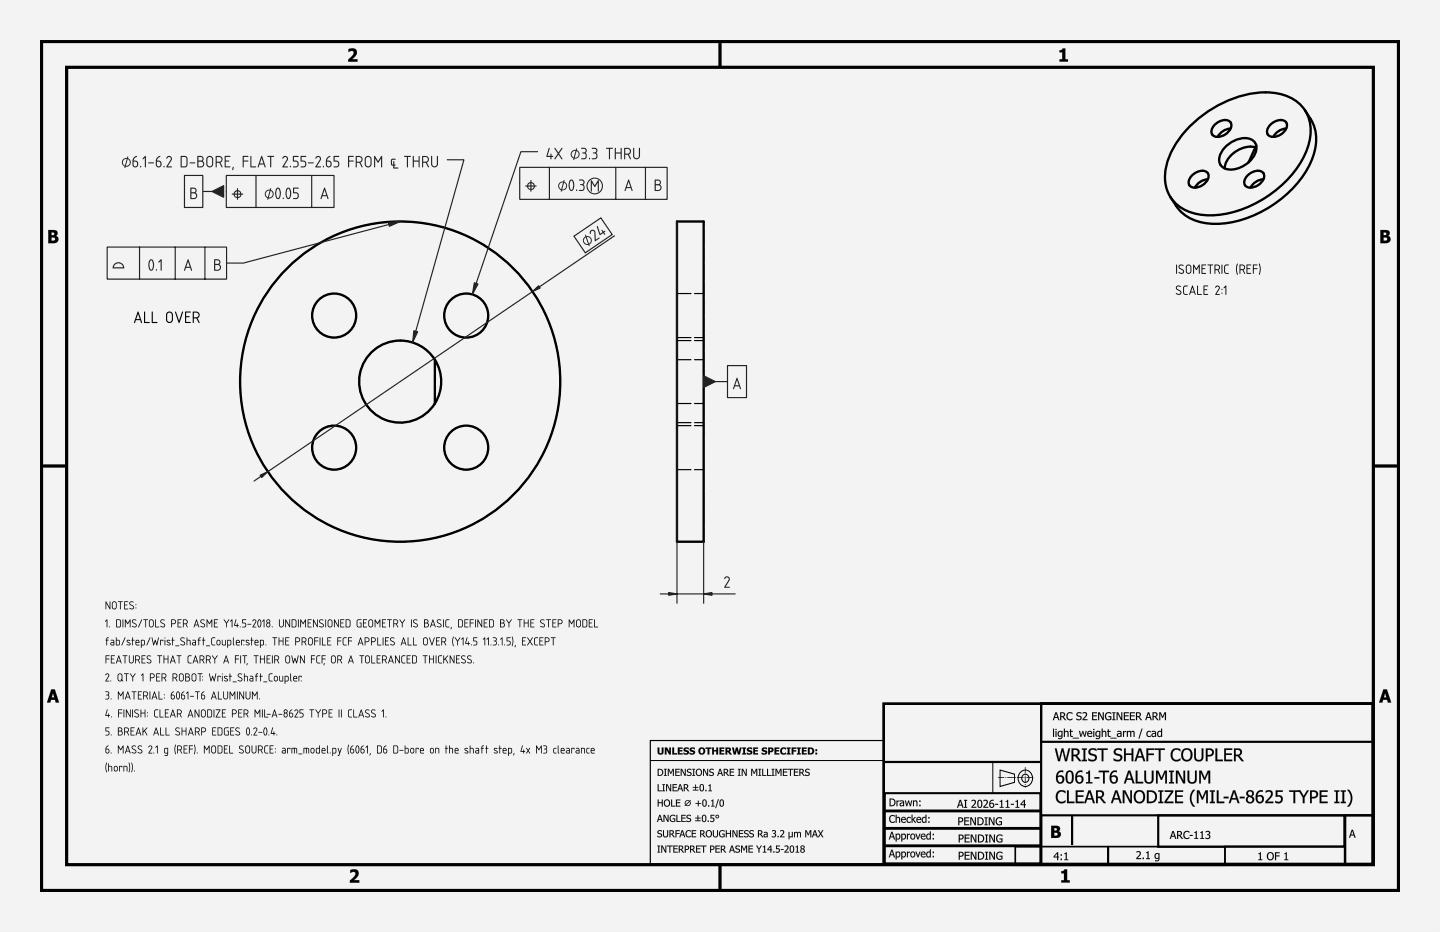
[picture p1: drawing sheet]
<svg xmlns="http://www.w3.org/2000/svg" width="432mm" height="279mm" viewBox="0 0 432 279" stroke-linecap="round" stroke-linejoin="round" font-family="sans-serif">
<path d="M0 0h431.8v279.4h-431.8z" fill-rule="evenodd" fill="#f1f3f5"/>
<g fill="#000">
<path d="M104.5 14.7a1.48 1.48 0 0 1 1.8-.1 1.48 1.48 0 0 1 .6 1.8l-1.3 1.4h1.6v.7h-2.8v-.6l1.1-1.1a.8 .8 0 0 0 .6-.9 .8 .8 0 0 0-.8-.6l-.8 .3zM317.7 15.1a.69 .69 0 0 0 .9-.6h.8v3.3h.8v.7h-2.5v-.7h.8v-2.1h-.8zM105 260.8a1.48 1.48 0 0 1 1.9-.1 1.48 1.48 0 0 1 .5 1.8l-1.3 1.4h1.6v.7h-2.8v-.6l1.2-1.1a.8 .8 0 0 0 .5-.8 .8 .8 0 0 0-.7-.7l-.9 .3zM318.2 261.2a.69 .69 0 0 0 .9-.6h.9v3.3h.8v.7h-2.6v-.7h.8v-2.1h-.8z"/>
<path d="M0 0h431.8v279.4h-431.8zM0 0v279.4h431.8v-279.4z"/>
<path d="M104.5 14.7l.5-.1a1.44 1.44 0 0 1 2 .5 1.44 1.44 0 0 1-.6 2l-.8 .7 1.6-.1v.8h-2.8v-.7l1.1-1 .6-1-.5-.5-1.1 .3zM104.5 14.7v.9l.7-.3a.74 .74 0 0 1 .9 .4 .74 .74 0 0 1-.4 .9l-1.3 1.3v.6h2.8v-.7h-1.7l1.4-1.4 .1-.7-.3-.9-1-.3z"/>
<path d="M317.7 15h.6l.3-.5h.9l-.1 3.3 .9-.1v.8h-2.6v-.8h.8v-2h-.8zM317.7 15.1v.6h.8v2.1h-.8v.7h2.5v-.7h-.8v-3.3h-.8l-.2 .5z"/>
<path d="M14.5 69h1.3a1 1 0 0 1 1.4 .4 1 1 0 0 1-.5 1.3 1.14 1.14 0 0 1 .7 1.5 1.14 1.14 0 0 1-1.4 .7h-1.5zM15.4 69.7l.1 .8a.51 .51 0 0 0 .8-.5 .51 .51 0 0 0-.9-.3zM15.4 71.2v1h.3a.58 .58 0 0 0 .8-.6 .58 .58 0 0 0-.9-.4z"/>
<path d="M14.5 68.9l2 .1 .7 .4a.97 .97 0 0 1-.4 1.3l.5 .3a1.16 1.16 0 0 1-.2 1.6l-.6 .3h-2zM14.5 69v3.9l2.1-.1a1.08 1.08 0 0 0 .9-1 1.08 1.08 0 0 0-.8-1.1l.5-.6-.2-.8-.5-.3zM15.4 69.7v.8l.9-.2-.2-.6zM15.4 69.7h.7l.2 .3a.61 .61 0 0 1-.9 .5zM15.4 71.2v1l1.1-.3v-.5zM15.4 71.2h.9a.48 .48 0 0 1 .3 .5 .48 .48 0 0 1-.3 .4l-.9 .1z"/>
<path d="M413.9 69h1.4a1 1 0 0 1 1.3 .4 1 1 0 0 1-.4 1.3 1.14 1.14 0 0 1 .7 1.5 1.14 1.14 0 0 1-1.4 .7h-1.6zM414.9 69.7l.1 .8a.51 .51 0 0 0 .7-.5 .51 .51 0 0 0-.8-.3zM414.9 71.2v1h.3a.58 .58 0 0 0 .8-.6 .58 .58 0 0 0-.9-.4z"/>
<path d="M413.9 68.9l2 .1 .7 .4a.97 .97 0 0 1-.4 1.3 1.03 1.03 0 0 1 .8 .8 1.03 1.03 0 0 1-.4 1.1l-.7 .3h-2zM413.9 69v3.9l2.2-.1 .6-.4a1.17 1.17 0 0 0 .1-1.3l-.6-.3 .4-.4 .1-.5-.4-.7zM414.9 69.7v.8l.8-.2-.1-.6zM414.9 69.7a.56 .56 0 0 1 .7 0 .56 .56 0 0 1 0 .8 .56 .56 0 0 1-.7 0zM414.9 71.2v1l1-.3v-.5zM414.9 71.2h.8a.48 .48 0 0 1 .3 .5 .48 .48 0 0 1-.3 .4l-.8 .1z"/>
<path d="M15.4 206.6h1l1.3 4h-1l-.2-.8h-1.2l-.2 .8h-1zM15.4 206.7l-1.3 3.9h1l.2-.8h1.2l.2 .8h1l-1.3-3.9zM15.9 207.8l-.4 1.3h.8zM15.9 207.7l.4 1.4h-.8z"/>
<path d="M15.4 206.7h1l1.3 3.9h-1l-.2-.8h-1.2l-.2 .8h-1zM15.9 207.8l-.4 1.3h.8z"/>
<path d="M316.5 213.5h.4l.8 2.4h-.4l-.2-.7h-.9l-.2 .7h-.3zM316.5 213.5l-.8 2.4h.3l.2-.7h.9l.2 .7h.4l-.8-2.4zM316.7 213.9l-.4 1.1h.7zM316.7 213.8l.4 1.2h-.8zM317.9 213.5l1.2 .1a.69 .69 0 0 1 .3 .7 .69 .69 0 0 1-.5 .6l.9 1h-.5l-.7-1h-.4v1h-.3zM317.9 213.5v2.4h.3v-1h.4l.7 1h.4l-.8-1 .3-.3 .1-.7-.5-.3zM318.2 213.8v.9l.7-.1 .1-.6zM318.2 213.8l.8 .1-.1 .7-.7 .1zM320.1 213.8l.6-.3 .9 .2v.4l-.9-.3-.5 .5a.88 .88 0 0 0 0 1 .88 .88 0 0 0 .9 .3l.5-.3v.4l-.8 .2-.6-.1-.3-.4-.1-.9zM320.1 213.8l-.3 .7a1.26 1.26 0 0 0 .6 1.4l1.2-.2v-.3l-.6 .3-.6-.2-.3-.6 .1-.8 .6-.4 .8 .4v-.4l-.8-.2zM323 213.7l1.1-.1 .1 .4a.52 .52 0 0 0-.7-.3 .52 .52 0 0 0-.2 .7l.3 .2a.76 .76 0 0 1 .7 1 .76 .76 0 0 1-1.2 .3l-.4-.1v-.5l.8 .3h.4l.1-.3-.1-.3-.9-.3a.65 .65 0 0 1 0-1zM323 213.7l-.2 .7 .9 .5a.38 .38 0 0 1 .4 .4 .38 .38 0 0 1-.4 .3l-1-.2v.3l.4 .2 1-.2 .1-.9-.9-.3-.2-.4 .5-.4 .7 .3v-.4l-.7-.1zM324.6 213.6l.3-.1a.72 .72 0 0 1 .9 .2 .72 .72 0 0 1 0 .9l-.9 1h1.2v.3h-1.5v-.4l.9-1 .1-.4-.2-.3-.8 .2zM324.7 213.6v.3a.62 .62 0 0 1 .9 .1v.5l-1 1.1v.3h1.5v-.3h-1.2l.9-1 .1-.8-.4-.3zM327.5 213.5h1.5v.3h-1.2v.7l1.1-.1v.3h-1.1v.9h1.2v.3h-1.5zM327.5 213.5v2.4h1.4v-.3h-1.1v-.9h1.1v-.2h-1.1v-.7h1.1v-.3zM329.3 213.5h.4l1 1.9v-1.9h.3v2.4h-.4l-1-2v2h-.3zM329.3 213.5v2.4h.3v-2.1l1 2.1h.4v-2.4h-.3v1.9l-1-1.9zM331.6 213.8l1.1-.3 .5 .2v.4l-.1-.1a.94 .94 0 0 0-1.4 .2 .94 .94 0 0 0 .4 1.4h.8v-.6h-.5v-.3h.8v1l-.8 .2-.6-.1-.5-.9zM331.6 213.8l-.3 .9 .3 .9 .8 .3 .8-.2v-1h-.8v.3h.5v.6l-.5 .1-.5-.3-.3-.7 .4-.8 .6-.2 .6 .4v-.4l-.9-.2zM333.5 213.5h1v.3h-.3v1.8h.3v.3h-1v-.3h.3v-1.8h-.3zM333.5 213.5v.3h.4v1.9l-.4-.1v.3h1v-.3l-.4 .1v-1.9h.4v-.3zM334.8 213.5h.5l.9 1.9v-1.9h.3v2.4h-.3l-1.1-2v2h-.3zM334.8 213.5v2.4h.3v-2.1l1.1 2.1h.3v-2.4h-.3v1.9l-.9-1.9zM337 213.5h1.5v.3h-1.2v.7l1.1-.1v.3h-1.1v.9h1.2v.3h-1.5zM337 213.5v2.4h1.5v-.3h-1.2v-.9h1.1v-.2h-1.1v-.7h1.2v-.3zM338.8 213.5h1.5v.3h-1.2v.7l1.1-.1v.3h-1.1v.9h1.2v.3h-1.5zM338.8 213.5v2.4h1.5v-.3h-1.2v-.9h1.1v-.2h-1.1v-.7h1.2v-.3zM340.6 213.5h1l.5 .3a.71 .71 0 0 1-.5 1.1l.9 1h-.4l-.8-1h-.3v1h-.4zM340.6 213.5v2.4h.4l-.1-1h.4l.8 1h.4l-.9-1 .4-.3a.67 .67 0 0 0 0-.8 .67 .67 0 0 0-.8-.3zM341 213.8v.9l.6-.1 .2-.6zM340.9 213.8l.8 .1v.7l-.8 .1zM344.2 213.5h.4l.8 2.4h-.4l-.2-.7h-.9l-.2 .7h-.3zM344.2 213.5l-.8 2.4h.3l.2-.7h.9l.2 .7h.4l-.8-2.4zM344.4 213.9l-.4 1.1h.7zM344.4 213.8l.4 1.2h-.8zM345.6 213.5h1l.4 .3a.71 .71 0 0 1-.4 1.1l.9 1h-.5l-.7-1h-.4v1h-.3zM345.6 213.5v2.4h.3v-1h.4l.7 1h.4l-.8-1 .3-.3a.67 .67 0 0 0 .1-.8 .67 .67 0 0 0-.8-.3zM345.9 213.8v.9l.7-.1 .1-.6zM345.9 213.8l.8 .1-.1 .7-.7 .1zM347.6 213.5h.5l.5 1.3 .6-1.3h.5v2.4h-.4v-2l-.6 1.4h-.2l-.6-1.4v2h-.3zM347.6 213.5v2.4h.3v-2l.6 1.3h.2l.6-1.4v2.1h.3v-2.4h-.4l-.6 1.4-.6-1.4z"/>
<path d="M316.5 213.5h.4l.8 2.4h-.4l-.2-.7h-.9l-.2 .7h-.3zM316.7 213.8l-.4 1.2h.7zM317.9 213.5h.6a.69 .69 0 0 1 .9 .5 .69 .69 0 0 1-.5 .9l.8 1h-.4l-.7-1h-.4v1h-.3zM318.2 213.8v.9h.3a.45 .45 0 0 0 .6-.4 .45 .45 0 0 0-.6-.5zM320.1 213.8l1-.3 .5 .2v.4a.87 .87 0 0 0-1.3 0 .87 .87 0 0 0 0 1.2 .87 .87 0 0 0 1.3 .1v.3a1.22 1.22 0 0 1-1.7-.2 1.22 1.22 0 0 1 .2-1.7zM323 213.7l.9-.2 .4 .1-.1 .4a.53 .53 0 0 0-.7-.3 .53 .53 0 0 0-.2 .7l.1 .1a.78 .78 0 0 1 .9 .9 .78 .78 0 0 1-1.2 .5l-.4-.2v-.3a.64 .64 0 0 0 .8 .3 .64 .64 0 0 0 .5-.7 .99 .99 0 0 1-1.1-1.2zM324.7 213.6a.85 .85 0 0 1 1.2 .3 .85 .85 0 0 1-.5 1.2l-.5 .5h1.2v.3h-1.5v-.3l.7-.8a.57 .57 0 0 0 .3-.9 .57 .57 0 0 0-.9 .1zM327.5 213.5h1.4v.3h-1.1v.7h1.1v.2h-1.1v.9h1.1v.3h-1.4zM329.3 213.5h.4l1 1.9v-1.9h.3v2.4h-.4l-1-2v2h-.3zM331.6 213.8l1.1-.3 .5 .2v.4a.95 .95 0 0 0-1.6 .4 .95 .95 0 0 0 1.3 1.1v-.6h-.5v-.3h.8v1a1.25 1.25 0 0 1-1.7-.2 1.25 1.25 0 0 1 .1-1.7zM333.5 213.5h1v.3h-.3v1.8h.3v.3h-1v-.3h.3v-1.8h-.3zM334.8 213.5h.5l.9 1.9v-1.9h.3v2.4h-.3l-1.1-2v2h-.3zM337 213.5h1.5v.3h-1.2v.7h1.1v.2h-1.1v.9h1.2v.3h-1.5zM338.8 213.5h1.5v.3h-1.2v.7h1.1v.2h-1.1v.9h1.2v.3h-1.5zM340.6 213.5h.6a.69 .69 0 0 1 .9 .5 .69 .69 0 0 1-.5 .9l.9 1h-.4l-.8-1h-.3v1h-.4zM341 213.8v.9h.2a.45 .45 0 0 0 .6-.4 .45 .45 0 0 0-.5-.5zM344.2 213.5h.4l.8 2.4h-.4l-.2-.7h-.9l-.2 .7h-.3zM344.4 213.8l-.4 1.2h.7zM345.6 213.5h.6a.69 .69 0 0 1 .9 .5 .69 .69 0 0 1-.5 .9l.8 1h-.4l-.7-1h-.4v1h-.3zM345.9 213.8v.9h.3a.45 .45 0 0 0 .6-.4 .45 .45 0 0 0-.6-.5zM347.6 213.5h.4l.6 1.3 .6-1.3h.4v2.4h-.3v-2l-.6 1.3h-.2l-.6-1.3v2h-.3z"/>
<path d="M414.8 206.6h1.1l1.3 4h-1l-.3-.8h-1.2l-.2 .8h-1zM414.8 206.7l-1.3 3.9h1l.2-.8h1.3l.2 .8h1l-1.3-3.9zM415.3 207.8l-.3 1.3h.7zM415.3 207.7l.5 1.4h-.9z"/>
<path d="M414.8 206.7h1.1l1.3 3.9h-1l-.3-.8h-1.2l-.2 .8h-1zM415.3 207.8l-.3 1.3h.7z"/>
<path d="M197.2 224.1h.5v1.3a.36 .36 0 0 0 .4 .4 .36 .36 0 0 0 .3-.4v-1.3h.6v1.3a.89 .89 0 0 1-.9 .8 .89 .89 0 0 1-.9-.8zM199.4 224.1h.6l.7 1.2v-1.2h.5v2.1h-.5l-.9-1.5v1.5h-.4zM201.6 224.1h.5v1.7h.9v.4h-1.4zM203.2 224.1h1.5v.4h-.9v.4h.8v.4h-.8v.5h.9v.4h-1.5zM205.1 224.4a1.33 1.33 0 0 1 1.4-.2v.5l-.8-.3-.2 .2 .1 .2a.77 .77 0 0 1 1 .8 .77 .77 0 0 1-1.1 .6l-.6-.1v-.5l1 .2 .2-.2-.3-.2a.7 .7 0 0 1-.7-1zM206.9 224.4a1.33 1.33 0 0 1 1.5-.2v.5l-.8-.3-.3 .2 .2 .2a.77 .77 0 0 1 .9 .8 .77 .77 0 0 1-1.1 .6l-.5-.1v-.5l1 .2 .1-.2-.3-.2a.7 .7 0 0 1-.7-1zM209.3 225.1a1.1 1.1 0 0 1 2.2 0 1.1 1.1 0 0 1-2.2 0zM210.2 224.5a.65 .65 0 0 0-.3 .9 .65 .65 0 0 0 .9 .3v-1l-.3-.2zM211.6 224.1h1.7v.4h-.6v1.7h-.5v-1.7h-.6zM213.5 224.1h.6v.8h.7v-.8h.5v2.1h-.5v-.9h-.7v.9h-.6zM215.7 224.1h1.5v.4h-.9v.4h.8v.4h-.8v.5h.9v.4h-1.5zM217.5 224.1h.9a.64 .64 0 0 1 .8 .4 .64 .64 0 0 1-.4 .8l.7 .9h-.6l-.6-.8h-.2v.8h-.6zM218.1 224.5v.5a.36 .36 0 0 0 .5 0 .36 .36 0 0 0 0-.5 .36 .36 0 0 0-.5 0zM219.5 224.1h.5l.3 1.4 .4-1.4h.5l.3 1.4 .3-1.4h.6l-.5 2.1h-.6l-.4-1.3-.3 1.3h-.6zM222.6 224.1h1.1v.4h-.3v1.3h.3v.4h-1.1v-.4h.3v-1.3h-.3zM224.1 224.4a1.33 1.33 0 0 1 1.4-.2v.5l-.8-.3-.2 .2 .1 .2a.77 .77 0 0 1 1 .8 .77 .77 0 0 1-1.1 .6l-.6-.1v-.5l1 .2 .2-.2-.4-.2a.7 .7 0 0 1-.6-1zM225.9 224.1h1.4v.4h-.9v.4h.8v.4h-.8v.5h.9v.4h-1.4zM228.5 224.4a1.33 1.33 0 0 1 1.5-.2v.5l-.8-.3-.2 .2 .1 .2a.77 .77 0 0 1 1 .8 .77 .77 0 0 1-1.2 .6l-.5-.1v-.5l1 .2 .1-.2-.3-.2a.7 .7 0 0 1-.7-1zM230.3 224.1h.9a.75 .75 0 0 1 .7 .9 .75 .75 0 0 1-1 .5v.7h-.6zM230.9 224.5v.6a.37 .37 0 0 0 .5-.3 .37 .37 0 0 0-.5-.3zM232.2 224.1h1.5v.4h-.9v.4h.8v.4h-.8v.5h.9v.4h-1.5zM234.2 224.3l.5-.2h.7l.3 .1v.5a.67 .67 0 0 0-1 0 .67 .67 0 0 0 0 .9 .67 .67 0 0 0 1 0v.5a1.14 1.14 0 0 1-1.5-.3 1.14 1.14 0 0 1 0-1.5zM235.9 224.1h1.1v.4h-.3v1.3h.3v.4h-1.1v-.4h.3v-1.3h-.3zM237.4 224.1h1.4v.4h-.9v.4h.8v.4h-.8v.9h-.5zM239 224.1h1.1v.4h-.3v1.3h.3v.4h-1.1v-.4h.3v-1.3h-.3zM240.5 224.1h1.4v.4h-.9v.4h.8v.4h-.8v.5h.9v.4h-1.4zM242.3 224.1h.6a1.07 1.07 0 0 1 1.2 1 1.07 1.07 0 0 1-1.2 1.1h-.6zM242.8 224.5v1.3a.67 .67 0 0 0 .8-.7 .67 .67 0 0 0-.8-.6zM244.5 224.6h.5v.6h-.5zM244.5 225.6h.5v.6h-.5z"/>
<path d="M197.2 224.1h.5l.1 1.5 .3 .2 .3-.2v-1.5h.6v1.3a.93 .93 0 0 1-.6 .8 .93 .93 0 0 1-1-.2l-.2-.3zM197.2 224.1v1.3a.93 .93 0 0 0 1.5 .6l.3-1.9h-.6v1.3a.38 .38 0 0 1-.3 .5 .38 .38 0 0 1-.4-.5v-1.3zM199.3 224.1h.7l.7 1.2v-1.2h.5v2.1h-.5l-.9-1.5 .1 1.5h-.6zM199.4 224.1v2.1h.4l.1-1.5 .8 1.5h.5v-2.1h-.5v1.3l-.7-1.3zM201.6 224.1h.5v1.7h.9v.4h-1.4zM201.6 224.1v2.1h1.4v-.4h-.9v-1.7zM203.2 224.1h1.5v.4h-.9v.4l.8-.1v.5h-.8v.5h.9v.4h-1.5zM203.2 224.1v2.1h1.5v-.4h-.9v-.5h.8v-.4h-.8v-.4h.9v-.4zM205 224.4l.6-.3 .9 .1v.5l-.5-.2-.5 .1v.2l.5 .1a.74 .74 0 0 1 .6 1 .74 .74 0 0 1-1.1 .3l-.6-.1v-.5l.9 .2 .2-.2-1-.5zM205.1 224.4v.7l1 .5-.4 .3-.8-.3v.5l.8 .1 .7-.2 .2-.3-.1-.5-1-.5 .3-.3 .7 .3v-.5l-.9-.1zM206.9 224.4l.5-.3 1 .1v.5l-.6-.2-.4 .1v.2l.4 .1a.74 .74 0 0 1 .6 1 .74 .74 0 0 1-1.1 .3l-.6-.1v-.5l.9 .2 .3-.2-1-.5zM206.9 224.4v.7l1 .5-.4 .3-.7-.3v.5l.7 .1 .7-.2 .2-.3-.1-.5-1-.5 .4-.3 .7 .3v-.5l-1-.1zM209.3 225.1a1.1 1.1 0 0 1 2.2 0 1.1 1.1 0 0 1-2.2 0zM209.3 225.1a1.07 1.07 0 0 0 2.1 0 1.07 1.07 0 0 0-2.1 0zM210.1 224.6v1l.5 .2 .3-.3v-.7l-.4-.3zM210.2 224.5h.4a.67 .67 0 0 1 .4 .8 .67 .67 0 0 1-.9 .4l-.1-.7zM211.5 224.1h1.8v.4h-.6v1.7h-.5v-1.7h-.7zM211.6 224.1v.4h.6v1.7h.5v-1.7h.6v-.4zM213.5 224.1h.6v.8h.7v-.8h.5v2.1h-.5v-.9h-.7v.9h-.6zM213.5 224.1v2.1h.6v-.9h.7v.9h.5v-2.1h-.5v.8h-.7v-.8zM215.7 224.1h1.5v.4h-.9v.4l.8-.1v.5h-.8v.5h.9v.4h-1.5zM215.7 224.1v2.1h1.5v-.4h-.9v-.5h.8v-.4h-.8v-.4h.9v-.4zM217.5 224.1h1.2a.61 .61 0 0 1 .5 .6 .61 .61 0 0 1-.4 .6l.7 .9h-.7l-.5-.8h-.2v.8h-.6zM217.5 224.1v2.1h.6v-.8l.8 .8h.6l-.7-.9 .3-.2v-.7l-.4-.3zM218.1 224.5v.5l.5-.1-.1-.4zM218.1 224.5h.5v.4l-.5 .2zM219.5 224.1h.5l.3 1.4 .4-1.4h.5l.3 1.4 .3-1.4h.6l-.5 2.1h-.6l-.4-1.3-.3 1.3h-.6zM219.5 224.1l.5 2.1h.6l.3-1.3 .4 1.3h.6l.5-2.1h-.6l-.3 1.4-.3-1.4h-.5l-.4 1.4-.3-1.4zM222.6 224.1h1.1v.4h-.3v1.3h.3v.4h-1.1v-.4h.3v-1.3h-.3zM222.6 224.1v.4l.3-.1v1.4h-.3v.4h1.1v-.4h-.3v-1.4l.3 .1v-.4zM224 224.4l.6-.3 .9 .1v.5l-.5-.2-.5 .1v.2l.5 .1a.74 .74 0 0 1 .6 1 .74 .74 0 0 1-1.1 .3l-.6-.1v-.5l.6 .2 .5-.1-.3-.3a.72 .72 0 0 1-.7-1zM224.1 224.4l-.1 .7 1.1 .5-.4 .3-.8-.3v.5l.8 .1 .7-.2 .2-.3-.1-.5-1-.5 .3-.3 .7 .3v-.5l-.9-.1zM225.9 224.1h1.4v.4h-.9v.4l.8-.1v.5h-.8v.5h.9v.4h-1.4zM225.9 224.1v2.1h1.4v-.4h-.9v-.5h.8v-.4h-.8v-.4h.9v-.4zM228.5 224.4l.5-.3 1 .1v.5l-.5-.2-.5 .1v.2l.4 .1a.74 .74 0 0 1 .6 1 .74 .74 0 0 1-1.1 .3l-.5-.1v-.5l.6 .2 .5-.1-.3-.3a.72 .72 0 0 1-.7-1zM228.5 224.4v.7l1 .5-.3 .3-.8-.3v.5l.8 .1 .6-.2 .3-.5-.1-.3-1.1-.5 .4-.3 .7 .3v-.5l-1-.1zM230.3 224.1h1.2l.5 .5-.3 .7-.8 .2v.7h-.6zM230.3 224.1v2.1h.6v-.7l.8-.1 .2-.4v-.6l-.4-.3zM230.9 224.5v.6h.3l.2-.5zM230.9 224.5l.5 .1-.1 .4-.4 .1zM232.2 224.1h1.5v.4h-.9v.4l.8-.1v.5h-.8v.5h.9v.4h-1.5zM232.2 224.1v2.1h1.5v-.4h-.9v-.5h.8v-.4h-.8v-.4h.9v-.4zM234.2 224.3l.5-.2h.7l.3 .1v.5a.69 .69 0 0 0-1.1-.1 .69 .69 0 0 0 .1 1.1l.5 .1 .5-.3v.6l-.7 .2-.8-.3-.3-.9zM234.2 224.4a1.09 1.09 0 0 0-.2 1.2 1.09 1.09 0 0 0 1.2 .6l.5-.1v-.5l-.5 .3-.5-.1-.2-.8 .4-.6 .8 .3v-.5l-.7-.1zM235.9 224.1h1.2v.4h-.4v1.3h.4v.4h-1.2v-.4h.3v-1.3h-.3zM235.9 224.1v.4l.3-.1v1.4h-.3v.4h1.1v-.4h-.3v-1.4l.3 .1v-.4zM237.4 224.1h1.4v.4h-.9v.4h.8v.4h-.8v.9h-.5zM237.4 224.1v2.1h.5v-.9h.8v-.4h-.8v-.4h.9v-.4zM239 224.1h1.1v.4h-.3v1.3h.3v.4h-1.1v-.4h.3v-1.3h-.3zM239 224.1v.4l.3-.1v1.4h-.3v.4h1.1v-.4h-.3v-1.4l.3 .1v-.4zM240.4 224.1h1.5v.4h-.9v.4l.8-.1v.5h-.8v.5h.9v.4h-1.5zM240.5 224.1v2.1h1.4v-.4h-.9v-.5h.8v-.4h-.8v-.4h.9v-.4zM242.2 224.1l1.5 .1a1.11 1.11 0 0 1 0 1.8l-1.5 .2zM242.3 224.1v2.1h1l.5-.3 .3-.6-.2-.8-.6-.4zM242.8 224.5v1.3l.5-.1 .3-.4-.1-.5zM242.8 224.5h.3a.68 .68 0 0 1 .5 .8 .68 .68 0 0 1-.8 .5zM244.5 224.6h.5v.6h-.5zM244.5 224.6v.6h.5v-.6zM244.5 225.6h.5v.6h-.5zM244.5 225.6v.6h.5v-.6z"/>
<path d="M197.2 235.1h.3v1.9h.9v.2h-1.2zM198.6 235.1h.8v.2h-.3v1.7h.3v.2h-.8v-.2h.3v-1.7h-.3zM199.7 235.1h.4l.9 1.7v-1.7h.2v2.1h-.3l-.9-1.8v1.8h-.3zM201.7 235.1h1.3v.2h-1v.6h.9v.3h-.9v.8h1v.2h-1.3zM203.8 235.1h.3l.7 2.1h-.3l-.1-.6h-.9l-.1 .6h-.3zM204 235.4l-.4 1h.7zM205 235.1h.6a.62 .62 0 0 1 .8 .4 .62 .62 0 0 1-.5 .8l.8 .9h-.4l-.7-.8h-.3v.8h-.3zM205.3 235.3v.8h.3a.41 .41 0 0 0 .5-.4 .41 .41 0 0 0-.5-.4zM208.5 235.2h.2v.7h.7v.3h-.7v.6h.7v.2h-1.6v-.2h.7v-.6h-.7v-.3h.7zM210.1 235.2a.75 .75 0 0 1 .8 .1 .75 .75 0 0 1 .2 .8 .76 .76 0 0 1-.7 1.1 .76 .76 0 0 1-.6-1.1zM210.2 235.3l-.2 .8a.52 .52 0 0 0 .1 .8 .52 .52 0 0 0 .7 0 .52 .52 0 0 0 0-.8v-.2a.45 .45 0 0 0-.1-.5 .45 .45 0 0 0-.5-.1zM211.5 236.8h.3v.4h-.3zM212.4 235.4l.7-.3v1.9h.4v.2h-1.1v-.2h.4v-1.4h-.4z"/>
<path d="M197.2 235.1h.3v1.9l1-.1v.3h-1.3zM197.2 235.1v2.1h1.2v-.2h-.9v-1.9zM198.6 235.1h.8v.2h-.3v1.7h.3v.2h-.8v-.2h.3v-1.7h-.3zM198.6 235.1v.2h.3v1.7h-.3v.2h.8v-.2h-.3v-1.7h.3v-.2zM199.7 235.1h.4l.9 1.7v-1.7h.3v2.1h-.4l-.9-1.8v1.8h-.3zM199.7 235.1v2.1h.3v-1.8l.9 1.8h.3v-2.1h-.2v1.7l-.9-1.7zM201.7 235.1h1.3v.3h-1v.5h.9v.3h-.9v.8l1-.1v.3h-1.3zM201.7 235.1v2.1h1.3v-.2h-1.1v-.8h1v-.3h-1v-.6h1.1v-.2zM203.8 235.1h.3l.8 2.1h-.4l-.1-.6h-.9l-.1 .6h-.3zM203.8 235.1l-.7 2.1h.3l.1-.6h.9l.1 .6h.3l-.7-2.1zM203.9 235.4l-.3 1h.7zM204 235.3l.3 1.1h-.7zM205 235.1l1.2 .2 .1 .6-.4 .4 .8 .9h-.4l-.7-.8h-.3v.8h-.3zM205 235.1v2.1h.3v-.9h.4l.6 .9h.4l-.8-.9 .3-.3a.6 .6 0 0 0 0-.7 .6 .6 0 0 0-.6-.2zM205.3 235.3v.8l.6-.1 .1-.5zM205.3 235.3l.7 .1v.6l-.7 .1zM208.4 235.2h.3v.7h.7v.3h-.7v.6l.7-.1v.3h-1.7v-.3l.8 .1v-.6h-.8v-.3h.8zM208.5 235.2v.7h-.7v.3l.7-.1v.7h-.7v.2h1.6v-.2h-.7v-.7l.7 .1v-.3h-.7v-.7zM210 235.2l.7-.1 .3 .2a1.13 1.13 0 0 1 .2 1.2 1.13 1.13 0 0 1-1 .7l-.4-.7zM210.1 235.2a1.31 1.31 0 0 0 .3 2l.5-.2a1.11 1.11 0 0 0 .3-1.2 1.11 1.11 0 0 0-1-.7zM210.3 235.3l-.2 .8 .1 .9 .5-.1 .1-1a.44 .44 0 0 0-.1-.4 .44 .44 0 0 0-.4-.2zM210.2 235.3l.6 .2v1.3a.33 .33 0 0 1-.4 .2 .33 .33 0 0 1-.3-.2zM211.5 236.8h.4v.4h-.4zM211.5 236.8v.4h.3v-.4zM212.4 235.4l.7-.3v1.9h.4v.2h-1.1v-.2h.4v-1.4h-.4zM212.4 235.4v.2h.4v1.4h-.4v.2h1.1v-.2h-.4v-1.9z"/>
<path d="M197.2 230.5h.5a1.06 1.06 0 0 1 1.2 1 1.06 1.06 0 0 1-1.2 1.1h-.5zM197.5 230.7v1.7a.85 .85 0 0 0 1.1-.9 .85 .85 0 0 0-1.1-.8zM199.1 230.5h.8v.2h-.2v1.7h.2v.2h-.8v-.2h.3v-1.7h-.3zM200.3 230.5h.3l.6 1.2 .5-1.2h.4v2.1h-.3v-1.8l-.6 1.2-.7-1.2v1.8h-.2zM202.5 230.5h1.3v.2h-1v.6h.9v.3h-.9v.8h1v.2h-1.3zM204.1 230.5h.4l.9 1.7v-1.7h.2v2.1h-.3l-.9-1.8v1.8h-.3zM206.2 230.6l.8-.1 .3 .1v.3a.48 .48 0 0 0-.7-.3 .48 .48 0 0 0-.2 .7l.1 .1a.7 .7 0 0 1 .9 .8 .7 .7 0 0 1-1.1 .4l-.3-.1v-.4a.53 .53 0 0 0 .6 .4 .53 .53 0 0 0 .4-.7 .74 .74 0 0 1-.8-.3 .74 .74 0 0 1 0-.9zM207.6 230.5h.8v.2h-.3v1.7h.3v.2h-.8v-.2h.3v-1.7h-.3zM208.9 230.7a1 1 0 0 1 1.4 .2 1 1 0 0 1-.1 1.4 1 1 0 0 1-1.4-.1l-.2-.8zM209.2 230.8a.77 .77 0 0 0-.2 1.2 .77 .77 0 0 0 1.1 0 .78 .78 0 0 0 .1-1 .78 .78 0 0 0-1-.2zM210.8 230.5h.4l.9 1.7v-1.7h.2v2.1h-.3l-.9-1.8v1.8h-.3zM212.9 230.6l.8-.1 .3 .1v.3a.48 .48 0 0 0-.7-.3 .48 .48 0 0 0-.2 .7l.1 .1a.7 .7 0 0 1 .9 .8 .7 .7 0 0 1-1.1 .4l-.3-.1v-.4a.53 .53 0 0 0 .6 .4 .53 .53 0 0 0 .4-.7 .74 .74 0 0 1-.8-.3 .74 .74 0 0 1 0-.9zM215.8 230.5h.3l.7 2.1h-.3l-.2-.6h-.8l-.2 .6h-.2zM215.9 230.8l-.3 1h.7zM217 230.5h.6a.62 .62 0 0 1 .7 .4 .62 .62 0 0 1-.4 .8l.8 .9h-.4l-.7-.8h-.3v.8h-.3zM217.3 230.7v.8h.2a.41 .41 0 0 0 .5-.4 .41 .41 0 0 0-.4-.4zM218.8 230.5h1.3v.2h-1v.6h1v.3h-1v.8h1v.2h-1.3zM221.3 230.5h.8v.2h-.3v1.7h.3v.2h-.8v-.2h.2v-1.7h-.2zM222.4 230.5h.4l.9 1.7v-1.7h.2v2.1h-.3l-.9-1.8v1.8h-.3zM225.3 230.5h.3l.6 1.2 .5-1.2h.4v2.1h-.3v-1.8l-.6 1.2-.7-1.2v1.8h-.2zM227.4 230.5h.8v.2h-.2v1.7h.2v.2h-.8v-.2h.3v-1.7h-.3zM228.6 230.5h.2v1.9h1v.2h-1.2zM230 230.5h.3v1.9h.9v.2h-1.2zM231.4 230.5h.8v.2h-.3v1.7h.3v.2h-.8v-.2h.2v-1.7h-.2zM232.5 230.5h.4l.5 1.2 .6-1.2h.3v2.1h-.2v-1.8l-.6 1.2-.7-1.2v1.8h-.3zM234.8 230.5h1.3v.2h-1.1v.6h1v.3h-1v.8h1.1v.2h-1.3zM236.2 230.5h1.7v.2h-.7v1.9h-.3v-1.9h-.7zM238.1 230.5h1.3v.2h-1v.6h.9v.3h-.9v.8h1v.2h-1.3zM239.7 230.5h.5a.62 .62 0 0 1 .8 .4 .62 .62 0 0 1-.4 .8l.7 .9h-.3l-.7-.8h-.3v.8h-.3zM240 230.7v.8h.2a.41 .41 0 0 0 .5-.4 .41 .41 0 0 0-.4-.4zM241.6 230.6l.9-.1 .2 .1v.3a.48 .48 0 0 0-.6-.3 .48 .48 0 0 0-.2 .7l.1 .1a.7 .7 0 0 1 .8 .8 .7 .7 0 0 1-1.1 .4l-.3-.1v-.4a.53 .53 0 0 0 .7 .4 .53 .53 0 0 0 .3-.7 .74 .74 0 0 1-.8-.3 .74 .74 0 0 1 0-.9z"/>
<path d="M197.2 230.5h.5a1.08 1.08 0 0 1 1.2 1 1.08 1.08 0 0 1-1.2 1.1h-.5zM197.2 230.5v2.1l1.2-.2 .4-.5v-.9l-.6-.5zM197.5 230.7v1.7l.7-.1 .3-.4a.82 .82 0 0 0-.5-1.1zM197.5 230.7l.7 .1 .3 .3 .1 .7-.4 .5-.7 .1zM199.1 230.5h.8v.2h-.2v1.7h.2v.2h-.8v-.2h.3v-1.7h-.3zM199.1 230.5v.2h.3v1.7h-.3v.2h.8v-.2h-.3v-1.7h.3v-.2zM200.2 230.5h.5l.5 1.2 .5-1.2h.4v2.1h-.3v-1.8l-.6 1.2h-.1l-.6-1.2v1.8h-.3zM200.3 230.5v2.1h.2v-1.8l.7 1.2 .6-1.2v1.8h.3v-2.1h-.4l-.5 1.2-.6-1.2zM202.5 230.5h1.3v.3h-1v.5h1v.3h-1v.8l1-.1v.3h-1.3zM202.5 230.5v2.1h1.3v-.2h-1v-.8h.9v-.3h-.9v-.6h1v-.2zM204.1 230.5h.4l.9 1.7-.1-1.7h.3v2.1h-.3l-.9-1.8v1.8h-.3zM204.1 230.5v2.1h.3v-1.8l.9 1.8h.3v-2.1h-.2l-.1 1.7-.8-1.7zM206.2 230.6l1-.1 .1 .4a.46 .46 0 0 0-.7-.3 .46 .46 0 0 0-.1 .8h.3a.68 .68 0 0 1 .5 1 .68 .68 0 0 1-1 .2l-.4-.1v-.4l.9 .3 .2-.6a.83 .83 0 0 1-.8-.3 .83 .83 0 0 1 0-.9zM206.2 230.6l-.2 .7 .8 .4a.34 .34 0 0 1 .3 .4 .34 .34 0 0 1-.3 .3l-.8-.3v.4l.3 .1 .9-.2 .1-.7-.9-.4-.2-.3 .5-.3 .6 .2v-.3zM207.6 230.5h.8v.2h-.3v1.7h.3v.2h-.8v-.2h.3v-1.7h-.3zM207.6 230.5v.2h.3v1.7h-.3v.2h.8v-.2h-.3v-1.7h.3v-.2zM208.9 230.7l.7-.3 .7 .3 .2 1-.4 .8-.7 .1-.5-.2-.3-.9zM208.9 230.7a1.1 1.1 0 0 0-.2 1.3 1.1 1.1 0 0 0 1.2 .6l.5-.6-.2-1.3a.96 .96 0 0 0-1.3 0zM209.1 230.9l-.1 .9 .4 .6 .6-.2 .1-1a.61 .61 0 0 0-.4-.5 .61 .61 0 0 0-.6 .2zM209.2 230.8l.5-.1 .3 .2a.81 .81 0 0 1 .2 1.1 .81 .81 0 0 1-1.1 .2l-.2-.9zM210.8 230.5h.4l.9 1.7-.1-1.7h.3v2.1h-.3l-.9-1.8v1.8h-.3zM210.8 230.5v2.1h.3v-1.8l.9 1.8h.3v-2.1h-.2l-.1 1.7-.8-1.7zM212.9 230.6l1-.1 .1 .4a.46 .46 0 0 0-.7-.3 .46 .46 0 0 0-.1 .8h.3a.68 .68 0 0 1 .5 1 .68 .68 0 0 1-1 .2l-.4-.1v-.4l.9 .3 .2-.6a.83 .83 0 0 1-.8-.3 .83 .83 0 0 1 0-.9zM212.9 230.6l-.2 .7 .8 .4a.34 .34 0 0 1 .3 .4 .34 .34 0 0 1-.3 .3l-.8-.3v.4l.3 .1 .9-.2 .1-.7-.9-.4-.2-.3 .5-.3 .6 .2v-.3zM215.8 230.5h.3l.7 2.1h-.3l-.2-.6h-.8l-.2 .6h-.3zM215.8 230.5l-.7 2.1h.2l.2-.6h.8l.2 .6h.3l-.7-2.1zM215.9 230.8l-.3 1h.7zM215.9 230.7l.4 1.1h-.7zM217 230.5l1.1 .1a.62 .62 0 0 1 .2 .6 .62 .62 0 0 1-.4 .5l.8 .9h-.4l-.7-.8h-.3v.8h-.3zM217 230.5v2.1h.3v-.9h.3l.7 .9h.3l-.7-.9 .3-.2 .1-.7-.4-.3zM217.3 230.7v.8l.6-.1 .1-.5zM217.3 230.7l.7 .1-.1 .6-.6 .1zM218.8 230.5h1.4v.3h-1.1v.5h1v.3h-1v.8l1.1-.1v.3h-1.4zM218.8 230.5v2.1h1.3v-.2h-1v-.8h1v-.3h-1v-.6h1v-.2zM221.2 230.5h.9v.2h-.3v1.7h.3v.2h-.9v-.2h.3v-1.7h-.3zM221.3 230.5v.2h.2v1.7h-.2v.2h.8v-.2h-.3v-1.7h.3v-.2zM222.4 230.5h.4l.9 1.7-.1-1.7h.3v2.1h-.3l-.9-1.8v1.8h-.3zM222.4 230.5v2.1h.3v-1.8l.9 1.8h.3v-2.1h-.2l-.1 1.7-.8-1.7zM225.2 230.5h.4l.6 1.2 .5-1.2h.4v2.1h-.3v-1.8l-.6 1.2h-.1l-.6-1.2v1.8h-.3zM225.3 230.5v2.1h.2v-1.8l.7 1.2 .6-1.2v1.8h.3v-2.1h-.4l-.5 1.2-.6-1.2zM227.4 230.5h.8v.2h-.2v1.7h.2v.2h-.8v-.2h.3v-1.7h-.3zM227.4 230.5v.2h.3v1.7h-.3v.2h.8v-.2h-.3v-1.7h.3v-.2zM228.5 230.5h.4l-.1 1.9 1-.1v.3h-1.3zM228.6 230.5v2.1h1.2v-.2h-1v-1.9zM230 230.5h.3v1.9l.9-.1v.3h-1.2zM230 230.5v2.1h1.2v-.2h-.9v-1.9zM231.4 230.5h.8v.2h-.3v1.7h.3v.2h-.8v-.2h.2v-1.7h-.2zM231.4 230.5v.2h.3v1.7h-.3v.2h.8v-.2h-.3v-1.7h.3v-.2zM232.5 230.5h.4l.5 1.2 .5-1.2h.5v2.1h-.4v-1.8l-.5 1.2h-.2l-.5-1.2v1.8h-.3zM232.5 230.5v2.1h.3v-1.8l.7 1.2 .5-1.2 .1 1.8h.2v-2.1h-.3l-.6 1.2-.5-1.2zM234.8 230.5h1.3v.3h-1.1v.5h1v.3h-1v.8l1.1-.1v.3h-1.3zM234.8 230.5v2.1h1.3v-.2h-1.1v-.8h1v-.3h-1v-.6h1.1v-.2zM236.2 230.5h1.7v.3l-.7-.1v1.9h-.3v-1.9l-.7 .1zM236.2 230.5v.2h.7v1.9h.3v-1.9h.7v-.2zM238.1 230.5h1.3v.3h-1v.5h.9v.3h-.9v.8l1-.1v.3h-1.3zM238.1 230.5v2.1h1.3v-.2h-1.1v-.8h1v-.3h-1v-.6h1.1v-.2zM239.7 230.5l1.2 .2 .1 .6-.4 .4 .8 .9h-.4l-.7-.8h-.3v.8h-.3zM239.7 230.5v2.1h.3v-.9h.3l.7 .9h.3l-.7-.9 .3-.3a.6 .6 0 0 0 0-.7 .6 .6 0 0 0-.7-.2zM240 230.7v.8l.6-.1 .1-.5zM240 230.7l.7 .1-.1 .6-.6 .1zM241.6 230.6l1-.1 .1 .4a.46 .46 0 0 0-.6-.3 .46 .46 0 0 0-.1 .8h.2a.68 .68 0 0 1 .6 1 .68 .68 0 0 1-1.1 .2l-.3-.1v-.4l.7 .3 .4-.4-1-.6zM241.6 230.6l-.2 .5 .1 .3 .8 .3a.34 .34 0 0 1 .3 .4 .34 .34 0 0 1-.3 .3l-.9-.3v.4l.3 .1 .9-.2 .1-.7-.9-.4-.1-.3 .4-.3 .6 .2v-.3z"/>
<path d="M315.8 218.4h.3v2.5h-.3zM316.5 219.1h.3v1.8h-.3zM316.5 218.5h.3v.3h-.3zM317.6 219.5a.59 .59 0 0 0-.1 .9 .59 .59 0 0 0 .8 0v-.9zM317.4 219.3l.3-.2h.9v1.6a.88 .88 0 0 1-1.3 .8v-.3a.63 .63 0 0 0 .7 .1 .63 .63 0 0 0 .3-.6 .83 .83 0 0 1-1.2-.2 .83 .83 0 0 1 .3-1.2zM319 218.4h.3v.9a.6 .6 0 0 1 .7-.2 .6 .6 0 0 1 .4 .7v1.1h-.3v-1.3l-.3-.2-.5 .2v1.3h-.3zM320.9 218.6h.3v.5h.5v.3h-.5v1.2h.5a.44 .44 0 0 1-.5 .3 .44 .44 0 0 1-.3-.5v-1h-.2zM321.7 221.2h1.8v.2h-1.8zM323.5 219.1h.3l.4 1.4 .4-1.4h.2l.5 1.4 .2-1.4h.3l-.4 1.8h-.3l-.4-1.4-.4 1.4h-.3zM326.2 219.3a.75 .75 0 0 1 1-.1 .75 .75 0 0 1 .3 .9h-1.2a.7 .7 0 0 0 .4 .5 .7 .7 0 0 0 .8-.1v.3a.98 .98 0 0 1-1.3-.2 .98 .98 0 0 1 0-1.3zM326.4 219.5l-.1 .3h.9l-.2-.4zM327.8 219.1h.3v1.8h-.3zM327.8 218.5h.3v.3h-.3zM328.9 219.5a.59 .59 0 0 0-.1 .9 .59 .59 0 0 0 .8 0v-.9zM328.7 219.3l.3-.2h.9v1.6a.88 .88 0 0 1-1.3 .8v-.3a.63 .63 0 0 0 .7 .1 .63 .63 0 0 0 .3-.6 .83 .83 0 0 1-1.1-.2 .83 .83 0 0 1 .2-1.2zM330.4 218.4h.3v.9a.6 .6 0 0 1 .7-.2 .6 .6 0 0 1 .3 .7v1.1h-.3v-1.3l-.3-.2-.4 .2v1.3h-.3zM332.2 218.6h.3v.5h.5v.3h-.5v1.2h.5a.44 .44 0 0 1-.5 .3 .44 .44 0 0 1-.3-.5v-1h-.2zM333 221.2h1.8v.2h-1.8zM335.3 220.2a.4 .4 0 0 0 .2 .5 .4 .4 0 0 0 .5-.2v-.5zM335 219.2l.6-.1a.58 .58 0 0 1 .7 .6v1.2h-.3v-.2a.64 .64 0 0 1-.9 .2 .64 .64 0 0 1-.2-.9 .64 .64 0 0 1 .9-.2l.2-.1-.1-.3-.9 .1zM336.7 219.1h.3v.3l.7-.3v.4l-.7 .2v1.2h-.3zM337.9 219.1h.3v.2a.55 .55 0 0 1 1 .1l.4-.3 .5 .1 .1 1.7h-.3v-1a.37 .37 0 0 0-.2-.5 .37 .37 0 0 0-.5 .3v1.2h-.3v-1.3l-.3-.2-.4 .2v1.3h-.3zM342.3 218.4h.3l-.9 3h-.3zM344 219.3l.1-.1a.6 .6 0 0 1 1 .4 .64 .64 0 0 0-.9 0 .64 .64 0 0 0 0 .9 .64 .64 0 0 0 .9 0v.3a.93 .93 0 0 1-1.2-.2 .93 .93 0 0 1 .1-1.3zM345.6 220.2a.4 .4 0 0 0 .2 .5 .4 .4 0 0 0 .6-.2v-.5zM345.4 219.2l.5-.1a.58 .58 0 0 1 .8 .6v1.2h-.3v-.2a.64 .64 0 0 1-.9 .2 .64 .64 0 0 1-.2-.9 .64 .64 0 0 1 .8-.2l.3-.1-.2-.3-.8 .1zM347.2 219.3l.4-.2 .6 .1v-.8h.3v2.5h-.3v-.2a.75 .75 0 0 1-1 .1 .75 .75 0 0 1-.2-1zM347.4 219.5a.6 .6 0 0 0-.1 .9 .6 .6 0 0 0 .9 .1v-1z"/>
<path d="M315.7 218.4h.4v2.5h-.4zM315.8 218.4v2.5h.3v-2.5zM316.5 219.1h.3v1.8h-.3zM316.5 219.1v1.8h.3v-1.8zM316.5 218.5h.3v.4h-.3zM316.5 218.5v.3h.3v-.3zM317.6 219.5l-.1 .9h.8v-.9zM317.5 219.5l.8-.1v1a.6 .6 0 0 1-.9 0 .6 .6 0 0 1 .1-.9zM317.3 219.3l.4-.2h.9v1.6a.93 .93 0 0 1-1.3 .8v-.3h.9l.1-.5a.68 .68 0 0 1-1 0l-.2-.7zM317.4 219.3a.85 .85 0 0 0-.3 1.1 .85 .85 0 0 0 1 .4l.2-.2a.6 .6 0 0 1-.3 .7 .6 .6 0 0 1-.7-.1v.3h1l.3-.8v-1.6h-.9zM319 218.4h.3v.9l.6-.2 .5 .3v1.5h-.3v-1.4l-.3-.1-.5 .2v1.3h-.3zM319 218.4v2.5h.3v-1.3l.5-.2 .3 .2v1.3h.3v-1.1a.59 .59 0 0 0-.4-.7 .59 .59 0 0 0-.7 .3v-1zM320.9 218.6h.3v.5h.5v.3h-.5v1l.1 .3 .4-.1v.3h-.5l-.3-.2v-1.3h-.3zM320.9 218.6v.6l-.2-.1v.3h.2v1.3l.8 .2v-.3h-.5l-.1-.4v-.8h.6v-.3l-.6 .1 .1-.6zM321.7 221.2h1.8v.2h-1.8zM321.7 221.2v.2h1.8v-.2zM323.5 219.1h.4l.3 1.4 .4-1.4h.2l.5 1.4 .2-1.4h.4l-.5 1.8h-.3l-.4-1.4-.4 1.4h-.3zM323.5 219.1l.5 1.8h.3l.4-1.4 .4 1.4h.3l.4-1.8h-.3l-.2 1.5-.5-1.5h-.2l-.4 1.5-.4-1.5zM326.2 219.3l.9-.2 .4 .6v.4h-1.2a.56 .56 0 0 0 .8 .6l.4-.2v.3a.99 .99 0 0 1-1.3-.2 .99 .99 0 0 1 0-1.3zM326.2 219.4l-.2 .9 .6 .6 .9-.1v-.3l-.8 .2-.4-.7 1.2 .1-.1-.6a.71 .71 0 0 0-1.2-.1zM326.4 219.5l-.1 .3h.9l-.2-.4zM326.4 219.5l.6-.1 .2 .4h-.9zM327.8 219.1h.3v1.8h-.3zM327.8 219.1v1.8h.3v-1.8zM327.8 218.5h.4v.4h-.4zM327.8 218.5v.3h.3v-.3zM328.9 219.5v.9h.7v-.9zM328.9 219.5l.7-.1v1a.6 .6 0 0 1-.8 0 .6 .6 0 0 1 .1-.9zM328.7 219.3l.3-.2h.9v1.6a.93 .93 0 0 1-1.3 .8v-.3h.9l.1-.5a.68 .68 0 0 1-1 0l-.2-.7zM328.7 219.3a.85 .85 0 0 0-.2 1.1 .85 .85 0 0 0 .9 .4l.2-.2a.6 .6 0 0 1-.2 .7 .6 .6 0 0 1-.8-.1v.3h1l.3-.8v-1.6h-.8zM330.3 218.4h.4v.9l.5-.2 .5 .3 .1 1.5h-.4v-1.2l-.3-.3-.4 .2v1.3h-.4zM330.4 218.4v2.5h.3l-.1-1.3a.44 .44 0 0 1 .6-.3 .44 .44 0 0 1 .3 .6l-.1 1h.3v-1.1a.59 .59 0 0 0-.4-.7 .59 .59 0 0 0-.7 .3l.1-1zM332.2 218.6h.3v.5h.6v.3h-.6v1l.1 .3 .5-.1v.3h-.6l-.3-.2v-1.3h-.2zM332.2 218.6v.6l-.2-.1v.3h.2l.1 1.3 .7 .2v-.3h-.4l-.1-.4v-.8h.5v-.3l-.5 .1v-.6zM333 221.2h1.8v.2h-1.8zM333 221.2v.2h1.8v-.2zM335.3 220.2v.4l.7-.1v-.5zM335.3 220.2l.7-.2v.5a.41 .41 0 0 1-.5 .2 .41 .41 0 0 1-.2-.5zM335 219.2l.9-.1 .4 .3v1.5h-.3v-.2l-.2 .2a.58 .58 0 0 1-.7-.1 .58 .58 0 0 1-.1-.7l1-.4-.2-.3-.8 .1zM335 219.2v.3l.8-.1 .2 .4a.72 .72 0 0 0-.9 .1 .72 .72 0 0 0 0 .9l.5 .1 .4-.2v.2h.3l-.1-1.6-.3-.2zM336.7 219.1h.4l-.1 .3 .7-.3v.4l-.7 .2 .1 1.2h-.4zM336.7 219.1v1.8h.3v-1.3l.7-.1v-.4l-.7 .3v-.3zM337.9 219.1h.3v.2l.6-.2 .4 .3 .3-.3 .5 .1 .2 .4v1.3h-.3v-1.3l-.3-.2-.4 .2v1.3h-.3v-1.3l-.3-.2-.4 .2v1.3h-.3zM337.9 219.1v1.8h.3v-1.3l.4-.2 .3 .2v1.3h.3v-1.3l.4-.2 .3 .2v1.3h.3v-1.5l-.2-.2-.4-.1-.4 .3-.4-.3-.6 .3v-.3zM342.3 218.4h.3l-.9 3h-.3zM342.3 218.4l-.9 3h.3l.9-2.9zM344 219.3l.7-.2 .4 .1v.4l-.2-.2a.63 .63 0 0 0-.8 .3 .63 .63 0 0 0 .1 .8l.4 .2 .5-.2v.3l-.5 .2-.6-.3-.3-.7zM344 219.3a1.04 1.04 0 0 0 .3 1.6l.8-.1v-.3a.65 .65 0 0 1-1 0 .65 .65 0 0 1 .1-1l.4-.2 .5 .3v-.4l-.7-.1zM345.6 220.2v.4l.8-.1v-.5zM345.6 220.2l.8-.2v.5a.41 .41 0 0 1-.6 .2 .41 .41 0 0 1-.2-.5zM345.4 219.2l.8-.1 .4 .3 .1 1.5h-.4l.1-.2-.3 .2a.58 .58 0 0 1-.7-.1 .58 .58 0 0 1-.1-.7l1.1-.4-.3-.3-.7 .1zM345.4 219.2v.3l.8-.1 .2 .4a.72 .72 0 0 0-.9 .1 .72 .72 0 0 0-.1 .9l.6 .1 .4-.2v.2h.3l-.2-1.6-.3-.2zM347.2 219.3l.4-.2 .6 .1-.1-.8h.4v2.5h-.4v-.2l-.6 .3-.4-.3-.1-.7zM347.2 219.3l-.2 .7 .2 .7 .4 .3 .6-.3v.2h.3v-2.5h-.3v.8l-.6-.1zM347.4 219.5v1l.5 .1 .3-.1v-1zM347.4 219.5l.8-.1v1.1a.59 .59 0 0 1-.9 0 .59 .59 0 0 1 0-.8z"/>
<path d="M317.2 231.4l1.3-.4h.3v.5a1.13 1.13 0 0 0-1.6 1.2 1.24 1.24 0 0 1 1.8 .6 1.24 1.24 0 0 1-1 1.6 1.24 1.24 0 0 1-1.3-1.4 2.68 2.68 0 0 1 .5-2.1zM317.2 233.1a.87 .87 0 0 0 .2 1.1 .87 .87 0 0 0 1.1-.1 .86 .86 0 0 0-.2-1.1 .86 .86 0 0 0-1.1 .1zM320 231.2a1.22 1.22 0 0 1 1.4 0 1.22 1.22 0 0 1 .5 1.3 1.8 1.8 0 0 1-1.2 2.4 1.5 1.5 0 0 1-1.2-1.9l.2-1.3zM320.4 231.5a2.87 2.87 0 0 0 .1 3 1.24 1.24 0 0 0 .9-1.8v-.2a.77 .77 0 0 0-.2-.9 .77 .77 0 0 0-.8-.1zM323 231.4l1.3-.4h.3l-.1 .5a1.13 1.13 0 0 0-1.6 1.2 1.24 1.24 0 0 1 1.9 .6 1.24 1.24 0 0 1-1 1.6 1.24 1.24 0 0 1-1.4-1.4 2.68 2.68 0 0 1 .6-2.1zM322.9 233.1a.87 .87 0 0 0 .2 1.1 .87 .87 0 0 0 1.2-.1 .86 .86 0 0 0-.2-1.1 .86 .86 0 0 0-1.2 .1zM325.7 231.6l.5-.1 .2-.5h.4v3.5h.7v.4h-1.8v-.4h.7v-2.6h-.7zM328.2 233h1.4v.4h-1.4zM329.5 231h3.1v.5h-1.3v3.4h-.5v-3.4h-1.3zM333.3 231.4l1.3-.4h.3v.5a1.13 1.13 0 0 0-1.6 1.2 1.24 1.24 0 0 1 1.8 .6 1.24 1.24 0 0 1-1 1.6 1.24 1.24 0 0 1-1.3-1.4 2.68 2.68 0 0 1 .5-2.1zM333.3 233.1a.87 .87 0 0 0 .2 1.1 .87 .87 0 0 0 1.1-.1 .86 .86 0 0 0-.2-1.1 .86 .86 0 0 0-1.1 .1zM338.3 231h.6l1.3 3.9h-.5l-.4-1.1h-1.4l-.4 1.1h-.5zM338.6 231.6l-.6 1.8h1.2zM340.6 231h.5v3.4h1.7v.5h-2.2zM343.1 231h.6v2.4a.89 .89 0 0 0 .8 1.1 .89 .89 0 0 0 .9-1.1v-2.4h.5v2.4a1.38 1.38 0 0 1-1.4 1.5 1.38 1.38 0 0 1-1.4-1.5zM346.7 231h.6l1 2.2 .9-2.2h.7v3.9h-.5v-3.3l-1 2.2h-.3l-1-2.2v3.3h-.4zM350.5 231h1.5v.4h-.5v3.1h.5v.4h-1.5v-.4h.5v-3.1h-.5zM352.6 231h.7l1.6 3.1v-3.1h.5v3.9h-.6l-1.7-3.3v3.3h-.5zM356.1 231h.5v2.4a.89 .89 0 0 0 .9 1.1 .89 .89 0 0 0 .8-1.1v-2.4h.6v2.4a1.38 1.38 0 0 1-1.4 1.5 1.38 1.38 0 0 1-1.4-1.5zM359.6 231h.7l.9 2.2 1-2.2h.7v3.9h-.5v-3.3l-1 2.2h-.3l-1-2.2v3.3h-.5z"/>
<path d="M317.2 231.4l.6-.4h.8h.2v.5a1.1 1.1 0 0 0-1.6 1.2l.5-.3h.7a1.31 1.31 0 0 1 .4 2.2l-.9 .4-.8-.4a2.67 2.67 0 0 1-.3-2.3zM317.1 231.6l-.4 1.9 .3 .9 .4 .4h1l.6-.6v-1.2l-.3-.3a1.3 1.3 0 0 0-1.6 0l.4-1 .5-.3 .8 .1v-.5l-1 .1zM317.2 233.1l.3 1.2 .4 .2 .5-.2a.85 .85 0 0 0 0-1.2 .85 .85 0 0 0-1.2 0zM317.2 233l.9-.2 .4 .4a.78 .78 0 0 1 0 1.1 .78 .78 0 0 1-1.1 0zM320 231.2a1.25 1.25 0 0 1 1.4-.1 1.25 1.25 0 0 1 .6 1.4 1.82 1.82 0 0 1-1.3 2.5l-.9-.5a4 4 0 0 1 0-3.1zM320 231.3a3.1 3.1 0 0 0 .2 3.5l.8 .1 .6-.5a4.1 4.1 0 0 0 .1-2.9 1.14 1.14 0 0 0-1.7-.2zM320.4 231.5l-.2 .3a3.8 3.8 0 0 0 .2 2.6l.5 .1 .3-.2 .2-1.8a.75 .75 0 0 0-.2-.8 .75 .75 0 0 0-.8-.2zM320.4 231.5l.6-.1 .3 .4 .2 1.1-.2 1.2a.59 .59 0 0 1-.6 .4 .59 .59 0 0 1-.5-.4l-.1-1.8zM323 231.4l.6-.4h.8h.2l-.1 .5a1.1 1.1 0 0 0-1.5 1.2l.5-.3h.6a1.31 1.31 0 0 1 .4 2.2l-1 .4-.6-.3-.3-.4-.2-1.7zM322.8 231.6a2.53 2.53 0 0 0 .4 3.2h.9l.7-.6v-1.2l-.3-.3a1.3 1.3 0 0 0-1.6 0l.4-1 .5-.3 .8 .1v-.5l-1 .1zM322.9 233.1l.3 1.2 .5 .2 .5-.2a.85 .85 0 0 0 0-1.2 .85 .85 0 0 0-1.2 0zM322.9 233l1-.2 .4 .4a.78 .78 0 0 1-.1 1.1 .78 .78 0 0 1-1 0zM325.6 231.5h.6l.2-.5h.5l-.1 3.5 .7-.1v.5h-1.9v-.5h.8v-2.5h-.8zM325.7 231.6v.3h.7v2.6h-.7v.4h1.8v-.4h-.7v-3.5h-.4a.56 .56 0 0 1-.7 .6zM328.2 232.9h1.5v.5h-1.5zM328.2 233v.4h1.4v-.4zM329.5 231h3.1v.5h-1.3v3.4h-.6l.1-3.4h-1.3zM329.5 231v.5h1.3v3.4h.5l-.1-3.4h1.4v-.5zM333.3 231.4l.6-.4h.8h.2v.5a1.1 1.1 0 0 0-1.6 1.2l.5-.3h.7a1.31 1.31 0 0 1 .4 2.2l-.9 .4-.9-.4a2.67 2.67 0 0 1-.3-2.3zM333.2 231.6l-.4 1.9 .3 .9 .4 .4h1l.6-.6v-1.2l-.3-.3a1.3 1.3 0 0 0-1.6 0l.4-1 .5-.3 .8 .1v-.5l-1 .1zM333.3 233.1l.3 1.2 .4 .2 .5-.2a.85 .85 0 0 0 0-1.2 .85 .85 0 0 0-1.2 0zM333.2 233l1-.2 .4 .4a.78 .78 0 0 1 0 1.1 .78 .78 0 0 1-1.1 0zM338.3 231h.6l1.3 3.9h-.5l-.4-1.1h-1.4l-.4 1.1h-.5zM338.3 231l-1.3 3.9h.5l.3-1.1h1.5l.4 1.1h.5l-1.3-3.9zM338.6 231.6l-.6 1.8h1.2zM338.6 231.5l.6 1.9h-1.2zM340.5 231h.6v3.4h1.7v.5h-2.3zM340.6 231v3.9h2.2v-.5h-1.8l.1-3.4zM343.1 231h.6v2.7l.3 .6 .7 .2 .5-.3 .2-3.2h.5v2.4a1.37 1.37 0 0 1-.5 1.3 1.37 1.37 0 0 1-1.5 .1l-.5-.3-.2-.6zM343.1 231l.1 2.7 .3 .9 1 .3 1-.3 .4-1.2v-2.4h-.5v2.4a.92 .92 0 0 1-.5 1.1 .92 .92 0 0 1-1.1-.3l-.1-3.2zM346.6 231h.8l.9 2.2 .9-2.2h.7v3.9h-.5v-3.3l-1 2.2h-.3l-1-2.2 .1 3.3h-.6zM346.7 231v3.9h.4v-3.3l1 2.2h.3l1-2.2v3.3h.5v-3.9h-.7l-.9 2.2-1-2.2zM350.5 231h1.5v.5h-.5v3l.5-.1v.5h-1.5v-.5h.5v-3l-.5 .1zM350.5 231v.4h.6v3.1h-.6v.4h1.5v-.4h-.5v-3.1h.5v-.4zM352.6 231h.8l1.5 3.1v-3.1h.5v3.9h-.6l-1.7-3.3v3.3h-.5zM352.6 231v3.9h.5v-3.3l1.7 3.3h.6v-3.9h-.5v3.1l-1.6-3.1zM356.1 231h.5v2.7l.3 .6 .8 .2 .5-.3 .1-3.2h.6v2.4a1.37 1.37 0 0 1-.6 1.3 1.37 1.37 0 0 1-1.4 .1l-.6-.3-.2-.6zM356.1 231v2.7l.4 .9 1 .3 1-.3 .3-.9 .1-2.7h-.6l.1 2.4a.92 .92 0 0 1-.5 1.1 .92 .92 0 0 1-1.2-.3l-.1-3.2zM359.6 231h.7l.9 2.2 .9-2.2h.8v3.9h-.6v-3.3l-.9 2.2h-.4l-1-2.2 .1 3.3h-.5zM359.6 231v3.9h.5l-.1-3.3 1.1 2.2h.3l.9-2.2 .1 3.3h.5v-3.9h-.7l-1 2.2-.9-2.2z"/>
<path d="M316.3 224.4h.5l.8 3.1 .7-3.1h.6l.7 3.2 .8-3.2h.5l-1 3.8h-.5l-.8-3.2-.8 3.2h-.5zM321.3 224.4h1a1.12 1.12 0 0 1 1.4 .7 1.12 1.12 0 0 1-.8 1.4l1.4 1.7h-.7l-1.2-1.5h-.6v1.5h-.5zM321.8 224.8v1.4a.86 .86 0 0 0 1.2-.1 .86 .86 0 0 0-.1-1.2zM324.4 224.4h1.5v.4h-.5v3h.5v.4h-1.5v-.4h.5v-3h-.5zM326.7 224.6l.7-.3 .8 .1 .6 .2v.6l-.3-.2a.78 .78 0 0 0-1.1-.3 .78 .78 0 0 0-.2 1.2l.4 .1a1.2 1.2 0 0 1 1.3 1.4 1.2 1.2 0 0 1-1.8 .8l-.8-.2 .1-.7a1.18 1.18 0 0 0 2-.1 1.33 1.33 0 0 0-1.3-.8 1.01 1.01 0 0 1-.4-1.8zM329.1 224.4h3v.4h-1.2v3.4h-.6v-3.4h-1.2zM334.3 224.6l.7-.3 .9 .1 .5 .2v.6l-.3-.2a.78 .78 0 0 0-1.1-.3 .78 .78 0 0 0-.2 1.2l.4 .1a1.2 1.2 0 0 1 1.3 1.4 1.2 1.2 0 0 1-1.8 .8l-.8-.2 .1-.7a1.18 1.18 0 0 0 2-.1 1.33 1.33 0 0 0-1.3-.8 1.01 1.01 0 0 1-.4-1.8zM337.1 224.4h.5v1.5h1.7v-1.5h.5v3.8h-.5v-1.9h-1.7v1.9h-.5zM341.5 224.4h.6l1.3 3.8h-.5l-.4-1.1h-1.4l-.4 1.1h-.5zM341.8 224.9l-.6 1.8h1.2zM343.8 224.4h2.3v.4h-1.8v1.1h1.7v.5h-1.7v1.8h-.5zM346.2 224.4h3.1v.4h-1.3v3.4h-.5v-3.4h-1.3zM351.5 224.8l.8-.4 .8-.1 .8 .3v.6a1.39 1.39 0 0 0-1.8-.3 1.39 1.39 0 0 0-.5 1.9 1.3 1.3 0 0 0 1 1 1.3 1.3 0 0 0 1.3-.5v.6a1.9 1.9 0 0 1-2.3-.1 1.9 1.9 0 0 1-.4-2.4zM354.7 224.8a1.79 1.79 0 0 1 2.2-.2 1.79 1.79 0 0 1 .6 2.3 1.72 1.72 0 0 1-2.1 1.3 1.72 1.72 0 0 1-1.2-2.2zM355.1 225l-.3 .6a1.43 1.43 0 0 0 .1 1.6 1.43 1.43 0 0 0 1.5 .5 1.57 1.57 0 0 0 .7-1.8 1.57 1.57 0 0 0-1.6-1.1zM358.1 224.4h.5v2.4a.89 .89 0 0 0 .9 1 .89 .89 0 0 0 .8-1v-2.4h.5v2.4a1.38 1.38 0 0 1-1.3 1.5 1.38 1.38 0 0 1-1.4-1.5zM361.6 224.4h1a1.22 1.22 0 0 1 1.4 1.2 1.22 1.22 0 0 1-1.5 1.2h-.4v1.4h-.5zM362.1 224.8v1.5a.87 .87 0 0 0 1.2-.2 .87 .87 0 0 0-.2-1.2zM364.5 224.4h.5v3.3h1.7v.5h-2.2zM367.1 224.4h2.4v.4h-1.9v1.1h1.8v.4h-1.8v1.4h1.9v.5h-2.4zM370 224.4h1a1.12 1.12 0 0 1 1.4 .7 1.12 1.12 0 0 1-.8 1.4l1.4 1.7h-.7l-1.2-1.5h-.6v1.5h-.5zM370.5 224.8v1.4a.86 .86 0 0 0 1.2-.1 .86 .86 0 0 0 0-1.2z"/>
<path d="M316.3 224.3h.5l.8 3.2 .7-3.2h.6l.7 3.3 .8-3.3h.5l-.9 3.9h-.7l-.7-3.2-.8 3.2h-.6zM316.3 224.4l1 3.8h.5l.8-3.2 .8 3.2h.5l1-3.8h-.5l-.8 3.2-.7-3.2h-.6l-.7 3.1-.8-3.1zM321.3 224.3l2 .3a1.12 1.12 0 0 1 .4 1.1 1.12 1.12 0 0 1-.8 .8l1.4 1.7h-.7l-1.2-1.5h-.6l.1 1.5h-.6zM321.3 224.4v3.8h.5v-1.6h.6l1.2 1.6h.7l-1.4-1.7 .6-.4 .2-.7-.1-.5-.7-.5zM321.8 224.8v1.4l1.2-.2 .1-.8-.4-.3zM321.8 224.8l1.2 .1a.77 .77 0 0 1 0 1.2l-1.2 .2zM324.4 224.3h1.5v.5h-.5v3h.5v.4h-1.5v-.4h.5v-3h-.5zM324.4 224.4v.4l.5-.1v3.1h-.5v.4h1.5v-.4h-.5v-3.1l.5 .1v-.4zM326.7 224.6l.7-.3 1 .1 .4 .1v.7a1.23 1.23 0 0 0-1.9 .1l.1 .4 .8 .3a1.19 1.19 0 0 1 1 1.6 1.19 1.19 0 0 1-1.7 .6l-.8-.2v-.7l.6 .4h1.1l.4-.5-.3-.5a1.64 1.64 0 0 1-1.7-1.6zM326.7 224.6l-.3 .5v.7l.5 .5 1 .3a.65 .65 0 0 1 .5 .8 .65 .65 0 0 1-.9 .4l-1.2-.5v.7l1.9 .2 .6-.7 .1-.6-.5-.6-1.3-.5-.2-.6 .8-.5 1.1 .5v-.6l-.2-.1a2.02 2.02 0 0 0-1.9 .1zM329 224.3h3.2v.6l-1.3-.1v3.4h-.6v-3.4l-1.3 .1zM329.1 224.4v.4h1.3l-.1 3.4h.6l-.1-3.4h1.3v-.4zM334.3 224.6l.7-.3 1 .1 .4 .1v.7a1.23 1.23 0 0 0-1.9 .1l.1 .4 .8 .3a1.19 1.19 0 0 1 1.1 1.6 1.19 1.19 0 0 1-1.8 .6l-.8-.2v-.7l1.3 .5 .6-.2 .2-.4-.1-.4-1.4-.5-.4-.3-.1-.9zM334.3 224.6a1.08 1.08 0 0 0-.1 1.5l1.3 .5a.65 .65 0 0 1 .5 .8 .65 .65 0 0 1-.8 .4l-1.3-.5v.7l1.9 .2 .6-.7 .1-.6-.5-.6-1.3-.5-.2-.6 .8-.5 1.1 .5v-.6l-.2-.1a2.02 2.02 0 0 0-1.9 .1zM337 224.3h.6v1.6h1.7v-1.6h.6v3.9h-.6v-1.9h-1.7v1.9h-.6zM337.1 224.4v3.8h.5l-.1-1.9h1.8v1.9h.5v-3.8h-.5v1.5h-1.8l.1-1.5zM341.5 224.3h.6l1.3 3.9h-.5l-.4-1.1h-1.4l-.4 1.1h-.5zM341.5 224.4l-1.3 3.8h.5l.4-1.1h1.4l.4 1.1h.5l-1.3-3.8zM341.8 224.9l-.6 1.8h1.2zM341.8 224.8l.6 1.9h-1.2zM343.7 224.3h2.4v.6l-1.8-.1v1.1h1.7v.5h-1.7v1.8h-.6zM343.8 224.4v3.8h.5v-1.9l1.7 .1v-.5h-1.7v-1.1h1.8v-.4zM346.2 224.3h3.1v.6l-1.3-.1v3.4h-.5v-3.4l-1.3 .1zM346.2 224.4v.4h1.3v3.4h.5v-3.4h1.3v-.4zM351.5 224.8l1-.5 1.5 .3v.7l-1-.5-1.1 .3a1.67 1.67 0 0 0 .9 2.7l1.2-.5v.6l-.9 .4-.8-.1-.8-.4-.5-1.5zM351.5 224.8a2.31 2.31 0 0 0 .6 3.3l1 .1 .6-.2 .2-.1v-.6l-.9 .5-1-.2-.4-1.1 .2-1.2 1-.6 1.1 .5v-.6l-1.4-.3zM354.6 224.8l.8-.5 1.2 .1a2.3 2.3 0 0 1 .5 3.4 1.69 1.69 0 0 1-1.9 .3l-.6-.3-.4-.9v-1.2zM354.7 224.8a2.16 2.16 0 0 0 .9 3.4 1.55 1.55 0 0 0 1.8-1.1l.1-1.4-.4-.9a1.73 1.73 0 0 0-2.4 0zM355 225.1l-.3 1.2 .3 1.1a1.14 1.14 0 0 0 1.7 0l.3-1.1-.1-.7a1.1 1.1 0 0 0-.8-.8 1.1 1.1 0 0 0-1.1 .3zM355.1 225l1.1-.2 .7 .6a1.49 1.49 0 0 1 .1 1.7 1.49 1.49 0 0 1-1.6 .7 1.88 1.88 0 0 1-.6-2.2zM358.1 224.3h.5v2.7l.3 .6 .8 .2 .5-.3 .1-3.2h.6v2.5a1.37 1.37 0 0 1-.6 1.3 1.37 1.37 0 0 1-1.4 .1l-.6-.4-.2-.6zM358.1 224.4v2.6l.4 .9 1 .3 1-.3 .3-.9v-2.6h-.5l.1 2.4a.92 .92 0 0 1-.5 1 .92 .92 0 0 1-1.2-.3l-.1-3.1zM361.6 224.3l2 .3a1.32 1.32 0 0 1 .2 1.7 1.32 1.32 0 0 1-1.7 .5v1.4h-.5zM361.6 224.4v3.8h.5v-1.5h1.1l.5-.3 .3-1.1-.1-.3-.6-.5zM362.1 224.8v1.5l1.2-.2 .2-.6-.3-.5zM362.1 224.8h.8a.75 .75 0 0 1 .6 .8 .75 .75 0 0 1-.5 .7l-.9 .1zM364.5 224.3h.5v3.4h1.7v.5h-2.2zM364.5 224.4v3.8h2.2v-.5l-1.7 .1v-3.4zM367.1 224.3h2.4v.6h-1.9v1l1.8-.1v.5h-1.8v1.4h1.9v.5h-2.4zM367.1 224.4v3.8h2.4v-.5l-1.9 .1v-1.5h1.8v-.4h-1.8v-1.1h1.9v-.4zM370 224.3l2 .3a1.12 1.12 0 0 1 .4 1.1 1.12 1.12 0 0 1-.8 .8l1.4 1.7h-.7l-1.2-1.5h-.6l.1 1.5h-.6zM370 224.4v3.8h.5v-1.6h.6l1.2 1.6h.7l-1.4-1.7 .6-.4 .1-1.2-.7-.5zM370.5 224.8v1.4l1.2-.2 .2-.6-.2-.5zM370.5 224.8h.9a.69 .69 0 0 1 .6 .6 .69 .69 0 0 1-.3 .7l-1.2 .2z"/>
<path d="M197.7 244.3h.4l.7 2.1h-.4l-.1-.6h-.8l-.2 .6h-.3zM197.7 244.3l-.7 2.1h.3l.1-.6h.9l.2 .6h.3l-.8-2.1zM197.8 244.6l-.3 1h.7zM197.9 244.5l.3 1.1h-.7zM198.9 244.3h.5l.8 1.7v-1.7h.3v2.1h-.4l-.9-1.8v1.8h-.3zM199 244.3v2.1h.2v-1.8l.9 1.8h.4v-2.1h-.3v1.7l-.8-1.7zM201 244.5l1-.2 .5 .1v.4l-.2-.1a.84 .84 0 0 0-1.2 .2 .84 .84 0 0 0 .4 1.2h.7v-.5h-.5v-.3h.8v1l-.7 .2-.6-.2-.4-.8zM201.1 244.6l-.3 .7 .3 .9 .7 .2 .7-.1v-1h-.8v.3h.5v.5l-.4 .1-.6-.2-.1-.7 .3-.7 .5-.1 .6 .3v-.4l-.7-.1zM202.8 244.3h.3v1.9l1-.1v.3h-1.3zM202.8 244.3v2.1h1.3v-.2h-1v-1.9zM204.3 244.3h1.3v.3h-1v.5h1v.3h-1v.8l1-.1v.3h-1.3zM204.3 244.3v2.1h1.3v-.2h-1v-.8h.9v-.3h-.9v-.6h1v-.2zM206 244.4l.5-.2 .7 .2v.3l-.3-.1a.4 .4 0 0 0-.6-.1 .4 .4 0 0 0 0 .6l.1 .1a.7 .7 0 0 1 .8 .8 .7 .7 0 0 1-1.1 .4l-.3-.1v-.4a.51 .51 0 0 0 .7 .4 .51 .51 0 0 0 .3-.7l-.9-.4zM206 244.4l-.2 .5 .2 .3 .9 .4a.46 .46 0 0 1-.2 .6 .46 .46 0 0 1-.6-.1l-.3-.2v.4l.5 .1h.5l.4-.4-.1-.5-.8-.4-.2-.3 .5-.3 .6 .2v-.3zM209.1 244.4h.3v.7h.7v.3h-.7v.6l.7-.1v.3h-1.7v-.3l.8 .1v-.6h-.8v-.3h.8zM209.2 244.4v.7h-.7v.3l.7-.1v.7h-.7v.2h1.6v-.2h-.7v-.7l.7 .1v-.3h-.7v-.7zM210.7 244.4l.6-.1 .4 .2a1.13 1.13 0 0 1 .2 1.2 1.13 1.13 0 0 1-1 .7l-.4-.7zM210.8 244.4a1.31 1.31 0 0 0 .3 2l.5-.2a1.11 1.11 0 0 0 .3-1.2 1.11 1.11 0 0 0-1-.7zM210.9 244.6l-.1 .7 .1 .9 .5-.1 .1-1a.44 .44 0 0 0-.1-.4 .44 .44 0 0 0-.5-.1zM210.9 244.5l.6 .2v1.3a.33 .33 0 0 1-.4 .2 .33 .33 0 0 1-.3-.2zM212.2 246h.4v.4h-.4zM212.2 246v.4h.3v-.4zM213.1 244.3h1.1v.3l-.9-.1v.6h.5a.75 .75 0 0 1 .3 1.1 .75 .75 0 0 1-1.1 .1v-.3l.7 .2 .2-.5-.1-.3h-.7zM213.1 244.3v1.1h.7l.2 .3-.2 .4-.8-.1v.3l.8 .1 .4-.4v-.6l-.9-.3v-.6h.9v-.2zM214.5 244.8a.56 .56 0 0 1 1.1 0 .56 .56 0 0 1-1.1 0zM214.6 244.8a.53 .53 0 0 0 1 0 .53 .53 0 0 0-1 0zM214.8 244.8a.31 .31 0 0 0 .6 0 .31 .31 0 0 0-.6 0zM214.7 244.8a.35 .35 0 0 1 .7 0 .35 .35 0 0 1-.7 0z"/>
<path d="M197.7 244.3h.3l.8 2.1h-.3l-.2-.6h-.8l-.2 .6h-.3zM197.9 244.6l-.4 1h.7zM199 244.3h.4l.8 1.7v-1.7h.3v2.1h-.4l-.9-1.8v1.8h-.2zM201.1 244.5l.9-.2 .5 .1v.4a.85 .85 0 0 0-1.5 .4 .85 .85 0 0 0 1.2 .9v-.5h-.5v-.3h.8v1a1.12 1.12 0 0 1-1.5-.2 1.12 1.12 0 0 1 .1-1.6zM202.8 244.3h.3v1.9h1v.2h-1.3zM204.3 244.3h1.3v.2h-1v.6h.9v.3h-.9v.8h1v.2h-1.3zM206 244.4l.9-.1 .3 .1-.1 .3a.48 .48 0 0 0-.6-.3 .48 .48 0 0 0-.2 .7l.1 .1a.7 .7 0 0 1 .8 .8 .7 .7 0 0 1-1.1 .4l-.3-.1v-.4a.53 .53 0 0 0 .7 .4 .53 .53 0 0 0 .3-.7 .74 .74 0 0 1-.8-.3 .74 .74 0 0 1 0-.9zM209.2 244.4h.2v.7h.7v.3h-.7v.6h.7v.2h-1.6v-.2h.7v-.6h-.7v-.3h.7zM210.8 244.4a.75 .75 0 0 1 .8 .1 .75 .75 0 0 1 .2 .8 .76 .76 0 0 1-.7 1.1 .76 .76 0 0 1-.6-1.1zM210.9 244.5l-.2 .8a.52 .52 0 0 0 .1 .8 .52 .52 0 0 0 .7 0 .52 .52 0 0 0 0-.8v-.2a.45 .45 0 0 0-.1-.5 .45 .45 0 0 0-.5-.1zM212.2 246h.3v.4h-.3zM213.1 244.3h1.1v.2h-.9v.6a.73 .73 0 0 1 .9 .9 .73 .73 0 0 1-1.2 .3v-.3a.52 .52 0 0 0 .7 .2 .52 .52 0 0 0 .1-.8 .52 .52 0 0 0-.7 0zM214.5 244.8a.55 .55 0 0 1 1.1 0 .55 .55 0 0 1-1.1 0zM214.8 244.8a.32 .32 0 0 0 .6 0 .32 .32 0 0 0-.6 0z"/>
<path d="M197.3 249l.9-.1 .3 .1-.1 .3a.48 .48 0 0 0-.6-.3 .48 .48 0 0 0-.2 .7l.1 .1a.7 .7 0 0 1 .8 .8 .7 .7 0 0 1-1.1 .4l-.3-.1v-.4a.53 .53 0 0 0 .7 .4 .53 .53 0 0 0 .3-.7 .74 .74 0 0 1-.8-.3 .74 .74 0 0 1 0-.9zM198.8 248.9h.3v1.3a.49 .49 0 0 0 .5 .6 .49 .49 0 0 0 .5-.6v-1.3h.2v1.3a.77 .77 0 0 1-.7 .8 .77 .77 0 0 1-.8-.8zM200.8 248.9h.5a.62 .62 0 0 1 .8 .4 .62 .62 0 0 1-.5 .8l.8 .9h-.4l-.6-.8h-.4v.8h-.2zM201 249.1v.8h.3a.41 .41 0 0 0 .5-.4 .41 .41 0 0 0-.5-.4zM202.5 248.9h1.3v.2h-1v.6h1v.3h-1v1h-.3zM204.4 248.9h.4l.7 2.1h-.3l-.2-.6h-.8l-.2 .6h-.3zM204.6 249.2l-.3 1h.6zM205.8 249.1l.9-.2 .5 .1v.4a.78 .78 0 0 0-1.1 0 .78 .78 0 0 0 0 1.1 .78 .78 0 0 0 1.1 0v.4a1.09 1.09 0 0 1-1.5-.3 1.09 1.09 0 0 1 .1-1.5zM207.4 248.9h1.3v.2h-1v.6h1v.3h-1v.8h1v.2h-1.3zM209.9 248.9h.6a.62 .62 0 0 1 .8 .4 .62 .62 0 0 1-.5 .8l.8 .9h-.4l-.7-.8h-.3v.8h-.3zM210.2 249.1v.8h.3a.41 .41 0 0 0 .5-.4 .41 .41 0 0 0-.5-.4zM211.9 249.1a1 1 0 0 1 1.4 .2 1 1 0 0 1-.1 1.4 1 1 0 0 1-1.4-.1l-.2-.8zM212.2 249.2a.77 .77 0 0 0-.3 1.2 .77 .77 0 0 0 1.2 0 .78 .78 0 0 0 0-1 .78 .78 0 0 0-.9-.2zM213.8 248.9h.3v1.3a.49 .49 0 0 0 .4 .6 .49 .49 0 0 0 .5-.6v-1.3h.3v1.3a.77 .77 0 0 1-.8 .8 .77 .77 0 0 1-.7-.8zM215.9 249.1l.9-.2 .5 .1v.4a.85 .85 0 0 0-1.5 .4 .85 .85 0 0 0 1.2 .9v-.5h-.5v-.3h.8v1a1.12 1.12 0 0 1-1.5-.2 1.12 1.12 0 0 1 .1-1.6zM217.7 248.9h.2v.8h1v-.8h.3v2.1h-.3v-1h-1v1h-.2zM219.6 248.9h.4l.9 1.7v-1.7h.2v2.1h-.3l-.9-1.8v1.8h-.3zM221.6 248.9h1.3v.2h-1v.6h.9v.3h-.9v.8h1v.2h-1.3zM223.3 249l.9-.1 .2 .1v.3a.48 .48 0 0 0-.6-.3 .48 .48 0 0 0-.2 .7l.1 .1a.7 .7 0 0 1 .8 .8 .7 .7 0 0 1-1.1 .4l-.3-.1v-.4a.53 .53 0 0 0 .7 .4 .53 .53 0 0 0 .3-.7 .74 .74 0 0 1-.8-.3 .74 .74 0 0 1 0-.9zM224.9 249l.8-.1 .3 .1v.3a.48 .48 0 0 0-.7-.3 .48 .48 0 0 0-.2 .7l.1 .1a.7 .7 0 0 1 .9 .8 .7 .7 0 0 1-1.1 .4l-.3-.1v-.4a.53 .53 0 0 0 .6 .4 .53 .53 0 0 0 .4-.7 .74 .74 0 0 1-.8-.3 .74 .74 0 0 1 0-.9zM227.3 248.9h.5a.62 .62 0 0 1 .8 .4 .62 .62 0 0 1-.4 .8l.7 .9h-.3l-.7-.8h-.3v.8h-.3zM227.6 249.1v.8h.2a.41 .41 0 0 0 .5-.4 .41 .41 0 0 0-.5-.4zM229.3 250.3a.35 .35 0 0 0 .2 .5 .35 .35 0 0 0 .4-.2v-.4zM229.1 249.5l1 .1 .1 1.4-.3-.2a.57 .57 0 0 1-.7 .2 .57 .57 0 0 1-.2-.8 .57 .57 0 0 1 .7-.2h.2l-.1-.3h-.7zM231.5 249a.61 .61 0 0 1 1-.1 .61 .61 0 0 1-.2 .9 .64 .64 0 0 1 .2 1.1 .64 .64 0 0 1-1.1-.3 .5 .5 0 0 0 .9 .2 .5 .5 0 0 0-.2-.8h-.2v-.3a.38 .38 0 0 0 .4-.3 .38 .38 0 0 0-.4-.4 .38 .38 0 0 0-.4 .3zM233.2 250.6h.3v.4h-.3zM234 249a.78 .78 0 0 1 1.1 .3 .78 .78 0 0 1-.5 1.1l-.4 .4h1v.2h-1.3v-.3l.7-.7a.51 .51 0 0 0 .2-.8 .51 .51 0 0 0-.8 .1zM236.5 249.4h.2v1.2l.4 .2 .4-.2v-1.2h.2v1.6l-1-.2v.8h-.2zM238.1 249.4l.3 .2a.49 .49 0 0 1 .8 0l.4-.2 .4 .1 .2 1.5h-.3v-.9a.33 .33 0 0 0-.2-.5 .33 .33 0 0 0-.4 .4v1h-.3v-1.2l-.3-.2-.3 .2v1.2h-.3zM241.5 248.9h.3l.6 1.2 .5-1.2h.4v2.1h-.3v-1.8l-.6 1.2-.7-1.2v1.8h-.2zM244.2 248.9h.3l.7 2.1h-.3l-.1-.6h-.9l-.1 .6h-.3zM244.3 249.2l-.3 1h.7zM245.3 248.9h.3l.5 .8 .5-.8h.3l-.7 1 .7 1.1h-.3l-.5-.8-.6 .8h-.3l.7-1.1z"/>
<path d="M197.3 249l.5-.2 .7 .2v.3l-.3-.1a.4 .4 0 0 0-.6-.1 .4 .4 0 0 0 0 .6l.1 .1a.7 .7 0 0 1 .8 .8 .7 .7 0 0 1-1.1 .4l-.3-.1v-.4a.51 .51 0 0 0 .7 .4 .51 .51 0 0 0 .3-.7l-.9-.4zM197.3 249l-.2 .5 .2 .3 .9 .4a.46 .46 0 0 1-.2 .6 .46 .46 0 0 1-.6-.1l-.3-.2v.4l.5 .1h.5l.4-.4-.1-.5-.8-.4-.2-.3 .5-.3 .6 .2v-.3zM198.8 248.9h.3l.2 1.8 .7-.1v-1.7h.4v1.3a.76 .76 0 0 1-.4 .7 .76 .76 0 0 1-.8 .1l-.4-.4zM198.8 248.9l.1 1.8 .4 .3h.6l.4-.4v-1.7h-.2l-.1 1.7-.4 .2-.5-.2v-1.7zM200.7 248.9l1.1 .1a.62 .62 0 0 1 .3 .6 .62 .62 0 0 1-.5 .5l.8 .9h-.4l-.6-.8h-.4v.8h-.3zM200.8 248.9v2.1h.2v-.9h.4l.6 .9h.4l-.8-.9 .4-.2v-.7l-.4-.3zM201 249.1v.8l.6-.1 .1-.5zM201 249.1l.7 .1v.6l-.7 .1zM202.5 248.9h1.3v.3l-1-.1v.6h1v.3h-1v1h-.3zM202.5 248.9v2.1h.3v-1h1v-.3h-1v-.6h1v-.2zM204.4 248.9h.4l.7 2.1h-.3l-.2-.6h-.8l-.2 .6h-.3zM204.4 248.9l-.7 2.1h.3l.2-.6h.8l.2 .6h.3l-.7-2.1zM204.6 249.2l-.3 1h.6zM204.6 249.1l.3 1.1h-.7zM205.8 249.1l.7-.3 .7 .2v.4l-.9-.2-.4 .6a.74 .74 0 0 0 .1 .7 .74 .74 0 0 0 .7 .3l.5-.3v.4l-.5 .1a.9 .9 0 0 1-1.1-.6v-.6zM205.8 249.1l-.2 .8 .2 .9 .7 .2 .7-.1v-.4l-.6 .3-.5-.1-.3-.8 .3-.7 .5-.1 .6 .3v-.4l-.7-.1zM207.4 248.9h1.4v.3h-1.1v.5h1v.3h-1v.8l1.1-.1v.3h-1.4zM207.4 248.9v2.1h1.3v-.2h-1v-.8h1v-.3h-1v-.6h1v-.2zM209.9 248.9l1.2 .2 .1 .6-.4 .4 .8 .9h-.4l-.7-.8h-.3v.8h-.3zM209.9 248.9v2.1h.3v-.9h.4l.6 .9h.4l-.8-.9 .3-.3a.6 .6 0 0 0 0-.7 .6 .6 0 0 0-.6-.2zM210.2 249.1v.8l.6-.1 .1-.5zM210.2 249.1l.7 .1v.6l-.7 .1zM211.9 249.1l.7-.3 .6 .3 .3 1-.4 .8-.8 .1-.4-.2-.3-.9zM211.6 249.9a1 1 0 0 0 2 0 1 1 0 0 0-2 0zM212.1 249.3l-.2 .6 .2 .7 .8 .1 .3-.5-.1-.8-.4-.3zM212.2 249.2l.5-.1 .3 .2a.81 .81 0 0 1 .2 1.1 .81 .81 0 0 1-1.1 .2l-.2-.9zM213.8 248.9h.3l.1 1.8 .7-.1 .1-1.7h.3v1.3a.76 .76 0 0 1-.3 .7 .76 .76 0 0 1-.8 .1l-.4-.4zM213.8 248.9l.1 1.8 .3 .3h.7l.3-.4 .1-1.7h-.3v1.7l-.5 .2-.4-.2v-1.7zM215.9 249.1l.9-.2 .5 .1v.4l-.2-.1a.84 .84 0 0 0-1.2 .2 .84 .84 0 0 0 .4 1.2h.7v-.5h-.5v-.3h.8v1l-.7 .2-.6-.2-.4-.8zM215.9 249.2l-.3 .7 .3 .9 .7 .2 .7-.1v-1h-.8v.3h.5v.5l-.4 .1-.5-.2-.2-.7 .3-.7 .5-.1 .6 .3v-.4l-.7-.1zM217.6 248.9h.4v.8h.9v-.8h.3v2.1h-.3v-1h-1l.1 1h-.4zM217.7 248.9v2.1h.2v-1h1v1h.3v-2.1h-.3v.8h-1v-.8zM219.6 248.9h.4l.9 1.7v-1.7h.3v2.1h-.4l-.9-1.8v1.8h-.3zM219.6 248.9v2.1h.3v-1.8l.9 1.8h.3v-2.1h-.2v1.7l-.9-1.7zM221.6 248.9h1.3v.3h-1v.5h.9v.3h-.9v.8l1-.1v.3h-1.3zM221.6 248.9v2.1h1.3v-.2h-1.1v-.8h1v-.3h-1v-.6h1.1v-.2zM223.3 249l1-.1 .1 .4a.5 .5 0 0 0-.6-.2 .5 .5 0 0 0-.3 .5l.9 .5a.72 .72 0 0 1-.1 .8 .72 .72 0 0 1-.9 .1l-.3-.1v-.4a.51 .51 0 0 0 .7 .4 .51 .51 0 0 0 .3-.7 .75 .75 0 0 1-.8-.3 .75 .75 0 0 1 0-.9zM223.3 249l-.2 .5 .1 .3 1 .4a.46 .46 0 0 1-.2 .6 .46 .46 0 0 1-.6-.1l-.3-.2v.4l.5 .1h.5l.4-.4-.1-.5-.8-.4-.2-.3 .4-.3 .6 .2v-.3zM224.9 249l1-.1 .1 .4a.5 .5 0 0 0-.6-.2 .5 .5 0 0 0-.4 .5l1 .5a.72 .72 0 0 1-.2 .8 .72 .72 0 0 1-.8 .1l-.4-.1 .1-.4a.51 .51 0 0 0 .6 .4 .51 .51 0 0 0 .4-.7 .75 .75 0 0 1-.9-.3 .75 .75 0 0 1 .1-.9zM224.9 249l-.2 .5 .1 .3 1 .4a.46 .46 0 0 1-.2 .6 .46 .46 0 0 1-.6-.1l-.3-.2v.4l.4 .1h.6l.3-.4v-.5l-.9-.4-.1-.3 .4-.3 .6 .2v-.3zM227.3 248.9l1.1 .1a.62 .62 0 0 1 .2 .6 .62 .62 0 0 1-.4 .5l.7 .9h-.4l-.6-.8h-.3v.8h-.3zM227.3 248.9v2.1h.3v-.9h.3l.7 .9h.3l-.8-.9 .4-.2v-.7l-.4-.3zM227.6 249.1v.8l.6-.1 .1-.5zM227.6 249.1l.7 .1-.1 .6-.6 .1zM229.3 250.3v.4l.6-.1v-.4zM229.3 250.3l.7-.1v.4a.37 .37 0 0 1-.5 .2 .37 .37 0 0 1-.2-.5zM229.1 249.4h.7l.4 .3v1.3h-.3v-.2l-.1 .2a.52 .52 0 0 1-.7-.1 .52 .52 0 0 1-.1-.6l.9-.3-.2-.4-.6 .1zM229.1 249.5v.2l.7-.1 .1 .4a.65 .65 0 0 0-.8 .1 .65 .65 0 0 0 0 .8l.5 .1 .4-.2-.1 .2h.3v-1.1l-.4-.5zM231.5 249l.3-.1a.56 .56 0 0 1 .8 .2 .56 .56 0 0 1-.3 .7l.4 .4-.2 .7-.5 .2-.6-.2v-.3l.8 .2 .2-.4-.1-.4h-.4v-.3l.4-.1 .1-.4-.4-.1-.5 .2zM231.5 249v.3l.8-.2a.37 .37 0 0 1 0 .5 .37 .37 0 0 1-.4 .1v.3h.3a.45 .45 0 0 1 .2 .6 .45 .45 0 0 1-.7 .1l-.3-.1v.3l.8 .1 .5-.4v-.5l-.4-.2 .4-.7-.4-.3zM233.2 250.6h.3v.4h-.3zM233.2 250.6v.4h.3v-.4zM234 249l.2-.1a.65 .65 0 0 1 .8 .1 .65 .65 0 0 1 0 .9l-.8 .9 1-.1v.3h-1.3v-.3l1-1.3-.3-.3-.6 .2zM234 249v.3l.3-.2a.49 .49 0 0 1 .6 .3 .49 .49 0 0 1-.3 .6l-.7 .7v.3h1.3v-.2h-1l.8-1 .1-.7-.4-.2zM236.4 249.4h.3v1.2l.4 .2 .4-.2-.1-1.2h.3v1.6l-1-.2v.8h-.3zM236.5 249.4v2.2h.2v-.8l1 .2v-1.6h-.2v1.2l-.4 .2-.4-.2v-1.2zM238.1 249.4h.3v.2a.5 .5 0 0 1 .8 0l.5-.2 .4 .2 .1 1.4h-.3v-1.2l-.3-.2-.3 .2v1.2h-.3v-1.2l-.3-.2-.3 .2v1.2h-.3zM238.1 249.4v1.6h.3v-1.2l.3-.2 .3 .2v1.2h.3v-1.2l.3-.2 .3 .2v1.2h.3l-.2-1.5-.4-.1-.4 .3a.48 .48 0 0 0-.8-.1v-.2zM241.5 248.9h.4l.5 1.2 .5-1.2h.4v2.1h-.3v-1.8l-.5 1.2h-.2l-.6-1.2v1.8h-.2zM241.5 248.9v2.1h.2v-1.8l.7 1.2 .6-1.2v1.8h.3v-2.1h-.4l-.5 1.2-.6-1.2zM244.2 248.9h.3l.8 2.1h-.4l-.1-.6h-.9l-.1 .6h-.3zM244.2 248.9l-.7 2.1h.3l.1-.6h.9l.1 .6h.3l-.7-2.1zM244.3 249.2l-.3 1h.7zM244.3 249.1l.4 1.1h-.7zM245.2 248.9h.4l.5 .8 .5-.8h.3l-.7 1 .7 1.1h-.3l-.5-.8-.6 .8h-.3l.7-1.1zM245.3 248.9l.6 1-.7 1.1h.3l.6-.9 .5 .9h.3l-.7-1.1 .7-1h-.3l-.5 .8-.5-.8z"/>
<path d="M197.1 253.5h.8v.2h-.2v1.7h.2v.2h-.8v-.2h.3v-1.7h-.3zM198.3 253.5h.4l.8 1.7v-1.7h.3v2.1h-.3l-1-1.8v1.8h-.2zM200 253.5h1.7v.2h-.7v1.9h-.3v-1.9h-.7zM201.9 253.5h1.3v.2h-1v.6h1v.3h-1v.8h1v.2h-1.3zM203.5 253.5h.6a.62 .62 0 0 1 .7 .4 .62 .62 0 0 1-.4 .8l.8 .9h-.4l-.7-.8h-.3v.8h-.3zM203.8 253.7v.8h.3a.41 .41 0 0 0 .5-.4 .41 .41 0 0 0-.5-.4zM205.3 253.5h.6a.71 .71 0 0 1 .8 .8 .71 .71 0 0 1-1.1 .5v.8h-.3zM205.6 253.7v.9a.5 .5 0 0 0 .8-.4 .5 .5 0 0 0-.8-.5zM206.9 253.5h.6a.62 .62 0 0 1 .7 .4 .62 .62 0 0 1-.4 .8l.8 .9h-.4l-.7-.8h-.3v.8h-.3zM207.2 253.7v.8h.3a.41 .41 0 0 0 .5-.4 .41 .41 0 0 0-.5-.4zM208.7 253.5h1.3v.2h-1v.6h1v.3h-1v.8h1v.2h-1.3zM210.1 253.5h1.7v.2h-.7v1.9h-.3v-1.9h-.7zM212.9 253.5h.6a.71 .71 0 0 1 .8 .8 .71 .71 0 0 1-1.1 .5v.8h-.3zM213.2 253.7v.9a.5 .5 0 0 0 .8-.4 .5 .5 0 0 0-.8-.5zM214.5 253.5h1.3v.2h-1v.6h1v.3h-1v.8h1v.2h-1.3zM216.2 253.5h.5a.62 .62 0 0 1 .8 .4 .62 .62 0 0 1-.5 .8l.8 .9h-.4l-.6-.8h-.4v.8h-.2zM216.4 253.7v.8h.3a.41 .41 0 0 0 .5-.4 .41 .41 0 0 0-.5-.4zM219.3 253.5h.4l.7 2.1h-.3l-.2-.6h-.8l-.2 .6h-.3zM219.5 253.8l-.3 1h.6zM220.7 253.6l.8-.1 .3 .1v.3a.48 .48 0 0 0-.6-.3 .48 .48 0 0 0-.3 .7l.2 .1a.7 .7 0 0 1 .8 .8 .7 .7 0 0 1-1.1 .4l-.3-.1v-.4a.53 .53 0 0 0 .7 .4 .53 .53 0 0 0 .3-.7 .74 .74 0 0 1-.8-.3 .74 .74 0 0 1 0-.9zM222.2 253.5h.4l.5 1.2 .5-1.2h.4v2.1h-.3v-1.8l-.5 1.2-.7-1.2v1.8h-.3zM224.4 253.5h1.4v.2h-1.1v.6h1v.3h-1v.8h1.1v.2h-1.4zM226.7 253.5h.3l.6 .9 .5-.9h.3l-.7 1.2v.9h-.2v-.9zM228.8 253.8l.6-.3v1.9h.4v.2h-1v-.2h.3v-1.4h-.3zM231 253.5h.3v1.1h.2v.3h-.2v.7h-.3v-.7h-.9v-.3zM231 253.8l-.7 .8h.7zM231.9 255.2h.3v.4h-.3zM232.7 253.5h1.2v.2h-.9v.6a.73 .73 0 0 1 .8 .9 .73 .73 0 0 1-1.2 .3v-.3a.52 .52 0 0 0 .8 .2 .52 .52 0 0 0 .1-.8 .52 .52 0 0 0-.8 0zM234.2 254.5h.8v.3h-.8zM235.3 253.6a.78 .78 0 0 1 1.1 .3 .78 .78 0 0 1-.5 1.1l-.4 .4h1v.2h-1.3v-.3l.7-.7a.51 .51 0 0 0 .2-.8 .51 .51 0 0 0-.8 .1zM237.1 253.6a.75 .75 0 0 1 .9 .1 .75 .75 0 0 1 .1 .8 .76 .76 0 0 1-.6 1.1 .76 .76 0 0 1-.7-1.1zM237.3 253.7l-.2 .8a.52 .52 0 0 0 0 .8 .52 .52 0 0 0 .7 0 .52 .52 0 0 0 0-.8v-.2a.45 .45 0 0 0 0-.5 .45 .45 0 0 0-.5-.1zM238.6 253.8l.6-.3v1.9h.4v.2h-1v-.2h.4v-1.4h-.4zM240.3 254a.35 .35 0 0 0 .7 0 .35 .35 0 0 0-.7 0zM240.2 255a.45 .45 0 0 0 .9 0 .45 .45 0 0 0-.9 0zM240.2 253.6a.6 .6 0 0 1 .9 0 .6 .6 0 0 1-.1 .9 .63 .63 0 0 1 .1 .9 .63 .63 0 0 1-1 0 .63 .63 0 0 1 .2-.9l-.3-.4z"/>
<path d="M197.1 253.5h.9v.2h-.3v1.7h.3v.2h-.9v-.2h.3v-1.7h-.3zM197.1 253.5v.2h.3v1.7h-.3v.2h.8v-.2h-.2v-1.7h.2v-.2zM198.3 253.5h.4l.8 1.7v-1.7h.3v2.1h-.3l-1-1.8 .1 1.8h-.3zM198.3 253.5v2.1h.2l.1-1.8 .9 1.8h.3v-2.1h-.3v1.7l-.8-1.7zM200 253.5h1.7v.3l-.7-.1v1.9h-.3v-1.9l-.7 .1zM200 253.5v.2h.7v1.9h.3v-1.9h.7v-.2zM201.9 253.5h1.3v.3h-1v.5h1v.3h-1v.8l1-.1v.3h-1.3zM201.9 253.5v2.1h1.3v-.2h-1v-.8h1v-.3h-1v-.6h1v-.2zM203.5 253.5l1.1 .1a.62 .62 0 0 1 .3 .6 .62 .62 0 0 1-.5 .5l.8 .9h-.4l-.7-.8h-.3v.8h-.3zM203.5 253.5v2.1h.3v-.9h.3l.7 .9h.4l-.8-.9 .3-.2 .1-.7-.4-.3zM203.8 253.7v.8l.6-.1 .1-.5zM203.8 253.7l.7 .1v.6l-.7 .1zM205.3 253.5h.9l.4 .3a.76 .76 0 0 1-.2 .9 .76 .76 0 0 1-.8 .1v.8h-.3zM205.3 253.5v2.1h.3v-.8l.8-.1 .3-.6-.4-.5zM205.6 253.7v.9l.7-.2-.1-.6zM205.6 253.7h.5a.48 .48 0 0 1 .2 .7 .48 .48 0 0 1-.7 .2zM206.9 253.5l1.1 .1a.62 .62 0 0 1 .3 .6 .62 .62 0 0 1-.5 .5l.8 .9h-.4l-.7-.8h-.3v.8h-.3zM206.9 253.5v2.1h.3v-.9h.3l.7 .9h.3l-.7-.9 .3-.2 .1-.7-.4-.3zM207.2 253.7v.8l.6-.1 .1-.5zM207.2 253.7l.7 .1-.1 .6-.6 .1zM208.7 253.5h1.4v.3h-1.1v.5h1v.3h-1v.8l1.1-.1v.3h-1.4zM208.7 253.5v2.1h1.3v-.2h-1v-.8h1v-.3h-1v-.6h1v-.2zM210.1 253.5h1.7v.3l-.7-.1v1.9h-.3v-1.9l-.7 .1zM210.1 253.5v.2h.8l-.1 1.9h.3v-1.9h.7v-.2zM212.9 253.5h.9l.4 .3a.76 .76 0 0 1-.2 .9 .76 .76 0 0 1-.8 .1v.8h-.3zM212.9 253.5v2.1h.3v-.8l.9-.2 .1-.6-.3-.4zM213.2 253.7v.9l.7-.2-.1-.6zM213.2 253.7h.5a.48 .48 0 0 1 .2 .7 .48 .48 0 0 1-.7 .2zM214.5 253.5h1.4v.3h-1.1v.5h1v.3h-1v.8l1.1-.1v.3h-1.4zM214.5 253.5v2.1h1.3v-.2h-1v-.8h1v-.3h-1v-.6h1v-.2zM216.1 253.5l1.1 .1a.62 .62 0 0 1 .3 .6 .62 .62 0 0 1-.5 .5l.8 .9h-.4l-.6-.8h-.4v.8h-.3zM216.2 253.5v2.1h.2v-.9h.4l.6 .9h.4l-.8-.9 .4-.2v-.7l-.4-.3zM216.4 253.7v.8l.6-.1 .1-.5zM216.4 253.7l.7 .1v.6l-.7 .1zM219.3 253.5h.4l.7 2.1h-.3l-.2-.6h-.8l-.2 .6h-.3zM219.3 253.5l-.7 2.1h.3l.2-.6h.8l.2 .6h.3l-.7-2.1zM219.5 253.8l-.3 1h.6zM219.5 253.7l.3 1.1h-.6zM220.7 253.6l1-.1 .1 .4a.5 .5 0 0 0-.6-.2 .5 .5 0 0 0-.3 .5l.9 .5a.72 .72 0 0 1-.1 .8 .72 .72 0 0 1-.9 .1l-.3-.1v-.4l.5 .3 .5-.1a.66 .66 0 0 0-.8-.8l-.2-.4zM220.7 253.6l-.2 .5 .1 .3 1 .4a.56 .56 0 0 1-.4 .7 .56 .56 0 0 1-.7-.4v.4l.7 .1 .5-.2 .2-.3-.1-.4-.9-.4-.1-.3 .4-.3 .6 .2v-.3zM222.2 253.5h.4l.5 1.2 .5-1.2h.4v2.1h-.3v-1.8l-.5 1.2h-.2l-.5-1.2v1.8h-.3zM222.2 253.5v2.1h.3v-1.8l.7 1.2 .5-1.2v1.8h.3v-2.1h-.4l-.5 1.2-.5-1.2zM224.4 253.5h1.4v.3h-1.1v.5h1v.3h-1v.8l1.1-.1v.3h-1.4zM224.4 253.5v2.1h1.4v-.2h-1.1v-.8h1v-.3h-1v-.6h1.1v-.2zM226.7 253.5h.4l.5 .9 .5-.9h.4l-.8 1.2v.9h-.3l.1-.9zM226.7 253.5l.8 1.2v.9h.2v-.9l.7-1.2h-.3l-.5 1-.6-1zM228.7 253.8l.7-.3v1.9h.4v.2h-1.1v-.2h.4v-1.4h-.4zM228.8 253.8v.2h.4v1.4h-.4v.2h1v-.2h-.4v-1.9zM231 253.5h.3v1.1h.3v.3h-.3v.7h-.3v-.7h-.9v-.3zM231 253.5l-.9 1.1v.3h.9v.7h.3v-.7h.2v-.3l-.2 .1v-1.2zM231 253.8l-.7 .9 .7-.1zM231 253.8v.9h-.7zM231.9 255.2h.3v.4h-.3zM231.9 255.2v.4h.3v-.4zM232.7 253.5h1.2v.3l-.9-.1v.6h.4a.71 .71 0 0 1 .4 .9 .71 .71 0 0 1-.9 .4l-.3-.1v-.3l.7 .2 .3-.6-.3-.3-.6 .1zM232.7 253.5v1.1h.7l.2 .3-.2 .4-.8-.1v.3l.9 .1 .3-.4v-.6l-.8-.3v-.6h.9v-.2zM234.1 254.5h.9v.3h-.9zM234.2 254.5v.3h.8v-.3zM235.3 253.6l.7-.1 .4 .2-.1 .8-.8 .9 1-.1v.3h-1.3v-.3l1-1.3-.3-.3-.6 .2zM235.3 253.6v.3l.3-.2a.49 .49 0 0 1 .7 .3 .49 .49 0 0 1-.4 .6l-.7 .7v.3h1.3v-.2h-1l.7-.8 .2-.6a.7 .7 0 0 0-1.1-.4zM237.1 253.6a.77 .77 0 0 1 .9 .1 .77 .77 0 0 1 .2 .8 .77 .77 0 0 1-.7 1.2 .77 .77 0 0 1-.7-1.2zM237.1 253.6l-.3 .6 .2 1.2a.64 .64 0 0 0 1 0v-1.7l-.3-.2zM237.3 253.7l-.2 1a.44 .44 0 0 0 .1 .6 .44 .44 0 0 0 .5 .1l.1-1.4-.1-.3zM237.3 253.7h.4l.1 .3v1.1l-.2 .3-.5-.3zM238.6 253.8l.7-.3-.1 1.9h.4v.2h-1v-.2h.4v-1.4h-.4zM238.6 253.8v.2h.4v1.4h-.4v.2h1v-.2h-.4v-1.9zM240.3 254a.35 .35 0 0 0 .7 0 .35 .35 0 0 0-.7 0zM240.4 253.7a.41 .41 0 0 1 .6 0 .41 .41 0 0 1 0 .6 .41 .41 0 0 1-.6-.1zM240.2 255a.42 .42 0 0 0 .8 0 .42 .42 0 0 0-.8 0zM240.4 254.6l.4 .1a.4 .4 0 0 1 .2 .6 .4 .4 0 0 1-.6 0zM240.2 253.6l.5-.2 .4 .2a.52 .52 0 0 1-.1 .9 .63 .63 0 0 1 .3 .9 .63 .63 0 0 1-.9 .2l-.3-.1a.61 .61 0 0 1 .2-1l-.3-.3zM240.2 253.6a.54 .54 0 0 0 .1 .9 .64 .64 0 0 0-.2 1 .64 .64 0 0 0 1 0l.2-.7-.3-.3 .2-.2a.6 .6 0 0 0-.2-.8 .6 .6 0 0 0-.8 .1z"/>
<path d="M197.2 239.7h.3v.8h1v-.8h.2v2.1h-.2v-1h-1v1h-.3zM199.3 239.9a1 1 0 0 1 1.4 .2 1 1 0 0 1-.1 1.4 1 1 0 0 1-1.4-.1l-.1-.8zM199.6 240a.77 .77 0 0 0-.2 1.2 .77 .77 0 0 0 1.2 0 .78 .78 0 0 0 0-1 .78 .78 0 0 0-1-.2zM201.2 239.7h.3v1.9h1v.2h-1.3zM202.7 239.7h1.3v.2h-1v.6h.9v.3h-.9v.8h1v.2h-1.3zM205.6 240.1l.4-.2 .8 .2 .4-.2-.3 .3a.89 .89 0 0 1 0 1.2 .89 .89 0 0 1-1.2 .1l-.5 .1 .3-.3a.88 .88 0 0 1 .1-1.2zM205.8 241.3a.69 .69 0 0 0 .9 0 .69 .69 0 0 0 .1-1zM205.7 240.3l-.2 .5 .2 .4 .9-1-.4-.1zM208.6 240.8h.7v-.8h.2v.8h.7v.2h-.7v.7h-.2v-.7h-.7zM210.9 239.8a.75 .75 0 0 1 .9 .1 .75 .75 0 0 1 .1 .8 .76 .76 0 0 1-.7 1.1 .76 .76 0 0 1-.6-1.1zM211.1 239.9l-.2 .8a.52 .52 0 0 0 0 .8 .52 .52 0 0 0 .7 0 .52 .52 0 0 0 0-.8v-.2a.45 .45 0 0 0-.1-.5 .45 .45 0 0 0-.4-.1zM212.3 241.4h.4v.4h-.4zM213.2 240l.7-.3v1.9h.4v.2h-1.1v-.2h.4v-1.4h-.4zM215.3 239.6h.2l-.8 2.7h-.2zM216 239.8a.75 .75 0 0 1 .9 .1 .75 .75 0 0 1 .2 .8 .76 .76 0 0 1-.7 1.1 .76 .76 0 0 1-.7-1.1zM216.2 239.9l-.2 .8a.52 .52 0 0 0 .1 .8 .52 .52 0 0 0 .7 0 .52 .52 0 0 0 0-.8v-.2a.45 .45 0 0 0-.1-.5 .45 .45 0 0 0-.5-.1z"/>
<path d="M197.2 239.7h.3v.8h1l-.1-.8h.4v2.1h-.4v-1h-.9v1h-.3zM197.2 239.7v2.1h.3v-1h1v1h.2v-2.1h-.2v.8h-1v-.8zM199.3 239.9l.7-.3 .7 .3 .2 1-.4 .8-.7 .1-.5-.2-.2-.9zM199.3 239.9a1.1 1.1 0 0 0-.1 1.3 1.1 1.1 0 0 0 1.2 .6l.5-.6-.2-1.3a.96 .96 0 0 0-1.4 0zM199.5 240.1l-.1 .6 .1 .7 .8 .1 .3-.5-.1-.8-.4-.3zM199.6 240l.5-.1 .4 .2a.81 .81 0 0 1 .1 1.1 .81 .81 0 0 1-1.1 .2l-.1-.9zM201.2 239.7h.3v1.9l1-.1v.3h-1.3zM201.2 239.7v2.1h1.3v-.2h-1v-1.9zM202.7 239.7h1.3v.3h-1v.5h1v.3h-1v.8l1-.1v.3h-1.3zM202.7 239.7v2.1h1.3v-.2h-1v-.8h.9v-.3h-.9v-.6h1v-.2zM205.6 240.1l.4-.2 .8 .2 .4-.2-.3 .3a.88 .88 0 0 1 .1 1.1 .88 .88 0 0 1-1.1 .3l-.2-.1-.5 .1 .3-.3-.2-.5zM205.6 240.1a.9 .9 0 0 0-.1 1.2l-.3 .3 .5-.2 .7 .2 .5-.2 .2-.6-.2-.6 .3-.3-.4 .2-.8-.2zM206.8 240.4l-1 .9h.9l.2-.5zM205.8 241.3l1-1 .1 .2a.7 .7 0 0 1-.3 .8 .7 .7 0 0 1-.8 0zM205.7 240.3l-.1 .5 .1 .4 .9-1-.4-.1zM205.7 240.3l.5-.2 .5 .1-1 1-.2-.4zM208.5 240.7l.8 .1v-.8h.2v.8l.7-.1v.3h-.7v.7h-.2v-.7h-.8zM209.3 240v.8h-.7v.2h.7v.7h.2v-.7h.7v-.2h-.7v-.8zM210.9 239.8l.6-.1 .3 .2a1.13 1.13 0 0 1 .2 1.2 1.13 1.13 0 0 1-1 .7 1.55 1.55 0 0 1-.3-1.9zM210.9 239.8l-.3 .6 .1 1.2a.64 .64 0 0 0 1.1 0l.1-.9a.74 .74 0 0 0-.1-.8 .74 .74 0 0 0-.9-.1zM211.1 240l-.2 .7 .1 .9 .5-.1 .1-1a.44 .44 0 0 0-.1-.4 .44 .44 0 0 0-.4-.1zM211 239.9l.6 .2v1.3a.33 .33 0 0 1-.4 .2 .33 .33 0 0 1-.3-.2zM212.3 241.4h.4v.4h-.4zM212.3 241.4v.4h.4v-.4zM213.2 240l.7-.3v1.9h.4v.2h-1.1v-.2h.4v-1.4h-.4zM213.2 240v.2h.4v1.4h-.4v.2h1.1v-.2h-.4v-1.9zM215.3 239.6h.3l-.9 2.7h-.2zM215.3 239.6l-.8 2.7h.2l.8-2.7zM216 239.8a.77 .77 0 0 1 .9 .1 .77 .77 0 0 1 .2 .8 .77 .77 0 0 1-.7 1.2 .77 .77 0 0 1-.7-1.2zM216 239.8l-.2 .6 .1 1.2a.64 .64 0 0 0 1 0v-1.7l-.3-.2zM216.2 240l-.1 1.3 .1 .3h.3l.3-.5v-.7l-.2-.5zM216.2 239.9l.5 .2v1.3a.33 .33 0 0 1-.3 .2 .33 .33 0 0 1-.3-.2z"/>
<path d="M267.3 249.4h.3l.8 2.3h-.3l-.2-.7h-.9l-.2 .7h-.3zM267.3 249.4l-.8 2.3h.3l.2-.7h.9l.2 .7h.3l-.8-2.3zM267.4 249.7l-.3 1.1h.7zM267.4 249.6l.4 1.2h-.7zM268.6 249.9h.3v.2l.7-.2 .2 .2a.9 .9 0 0 1 .2 1.2 .9 .9 0 0 1-1.1 .3v.7h-.3zM268.6 249.9v2.4h.3l-.1-.8 .5 .2 .5-.3a.98 .98 0 0 0-.4-1.5l-.6 .3 .1-.3zM268.9 250.4v.9l.5 .1 .3-.4-.1-.7-.3-.1zM268.8 250.4l.3-.2a.5 .5 0 0 1 .6 .1 .5 .5 0 0 1 0 .7 .53 .53 0 0 1-.9 .3zM270.3 249.9h.3v.2l.6-.2 .3 .2a.9 .9 0 0 1 .2 1.2 .9 .9 0 0 1-1.2 .3l.1 .7h-.3zM270.3 249.9v2.4h.3l-.1-.8 .5 .2 .5-.3a.98 .98 0 0 0-.4-1.5l-.6 .3 .1-.3zM270.6 250.4v.9l.5 .1 .3-.4-.1-.7-.3-.1zM270.5 250.4l.3-.2a.5 .5 0 0 1 .6 .1 .5 .5 0 0 1 0 .7 .53 .53 0 0 1-.9 .3zM271.9 249.9h.4l-.1 .3 .7-.3v.4l-.7 .1 .1 1.3h-.4zM272 249.9v1.8h.2v-1.3l.7-.1v-.3l-.7 .2v-.3zM273.1 250.1l.6-.2a.87 .87 0 0 1 .8 1.1 .87 .87 0 0 1-1.4 .5l-.2-.7zM273.2 250.1a.94 .94 0 0 0 .5 1.6l.6-.4v-1l-.4-.4zM273.4 250.3v1l.5 .1 .2-.4-.1-.7-.3-.1zM273.3 250.3l.4-.2a.62 .62 0 0 1 .5 .8 .62 .62 0 0 1-.9 .4zM274.5 249.9h.3l.5 1.4 .4-1.4h.3l-.6 1.8h-.3zM274.5 249.9l.6 1.8h.3l.6-1.8h-.3l-.4 1.4-.5-1.4zM276.3 250.1l.9-.2 .3 .6 .1 .3h-1.2a.54 .54 0 0 0 .7 .6l.4-.2v.4l-.5 .1-.5-.1-.3-.3-.1-.8zM276.3 250.2a.9 .9 0 0 0-.1 1 .9 .9 0 0 0 .9 .5l.4-.1v-.4l-.7 .2-.4-.6h1.1v-.5a.67 .67 0 0 0-1.2-.1zM276.5 250.3l-.1 .3h.9l-.3-.4zM276.5 250.3l.5-.1 .3 .4h-.9zM277.9 250.1l.4-.2 .5 .1v-.7h.3v2.4h-.3v-.2l-.6 .2-.3-.2-.2-.7zM277.9 250.1l-.2 .7 .2 .7 .4 .2 .6-.2-.1 .2h.3v-2.4h-.3l.1 .7-.6-.1zM278.1 250.3v1l.5 .1 .2-.2v-.9zM278.1 250.3l.8-.1v1.1a.57 .57 0 0 1-.9 0 .57 .57 0 0 1 .1-.9zM279.7 249.9h.4v.5h-.4zM279.7 249.9v.5h.4v-.5zM279.7 251.2h.4v.5h-.4zM279.7 251.2v.5h.4v-.5z"/>
<path d="M267.3 254.7h.3l.8 2.3h-.3l-.2-.6h-.9l-.2 .6h-.3zM267.3 254.7l-.8 2.3h.3l.2-.6h.9l.2 .6h.3l-.8-2.3zM267.4 255l-.3 1.1h.7zM267.4 255l.4 1.1h-.7zM268.6 255.3h.3v.2l.7-.2 .2 .2a.9 .9 0 0 1 .2 1.1 .9 .9 0 0 1-1.1 .4v.7h-.3zM268.6 255.3v2.4h.3l-.1-.8 .5 .1 .5-.2a.98 .98 0 0 0-.4-1.5l-.6 .2 .1-.2zM268.9 255.7v1h.5l.3-.4-.1-.6-.3-.2zM268.8 255.7l.3-.1a.5 .5 0 0 1 .6 .1 .5 .5 0 0 1 0 .6 .53 .53 0 0 1-.9 .4zM270.3 255.3h.3v.2l.6-.2 .3 .2a.9 .9 0 0 1 .2 1.1 .9 .9 0 0 1-1.2 .4l.1 .7h-.3zM270.3 255.3v2.4h.3l-.1-.8 .5 .1 .5-.2a.98 .98 0 0 0-.4-1.5l-.6 .2 .1-.2zM270.6 255.7v1h.5l.3-.4-.1-.6-.3-.2zM270.5 255.7l.3-.1a.5 .5 0 0 1 .6 .1 .5 .5 0 0 1 0 .6 .53 .53 0 0 1-.9 .4zM271.9 255.3h.4l-.1 .3 .7-.3v.3l-.7 .2 .1 1.2h-.4zM272 255.3v1.7h.2v-1.2l.7-.2v-.3l-.7 .3v-.3zM272.8 256.2a.85 .85 0 0 1 1.7 0 .85 .85 0 0 1-1.7 0zM273.2 255.5a.86 .86 0 0 0-.1 1.2 .86 .86 0 0 0 1.1 .1l.2-.6-.2-.7-.5-.2zM273.4 255.7v1l.5 .1 .2-.4-.1-.7-.3-.2zM273.3 255.7a.57 .57 0 0 1 .9 .5 .57 .57 0 0 1-.9 .5zM274.5 255.3h.3l.5 1.3 .4-1.3h.3l-.6 1.7h-.3zM274.5 255.3l.6 1.7h.3l.6-1.7h-.3l-.4 1.4-.5-1.4zM276.3 255.5a.73 .73 0 0 1 1.1-.1l.2 .8h-1.2a.54 .54 0 0 0 .7 .6l.4-.2v.3l-.5 .2-.5-.1-.3-.3-.1-.8zM276.3 255.5a.91 .91 0 0 0-.2 1 .91 .91 0 0 0 .8 .6l.6-.2v-.3l-.7 .2-.4-.6h1.1v-.5l-.4-.4zM276.5 255.6l-.1 .4h.9l-.3-.5zM276.5 255.6l.5-.1 .3 .5h-.9zM277.9 255.5l.4-.2 .5 .1v-.8h.3v2.4h-.3v-.2l-.6 .3-.3-.2-.2-.7zM277.9 255.5l-.2 .7 .2 .6 .6 .3 .4-.3-.1 .2h.3v-2.4h-.3l.1 .8-.6-.1zM278.1 255.7v.9l.5 .1 .2-.1v-1zM278.1 255.7l.8-.1v1a.57 .57 0 0 1-.9 0 .57 .57 0 0 1 .1-.8zM279.7 255.3h.4v.5h-.4zM279.7 255.3v.4h.4v-.4zM279.7 256.6h.4v.4h-.4zM279.7 256.6v.4h.4v-.4z"/>
<path d="M267.3 249.4h.3l.8 2.3h-.3l-.2-.7h-.9l-.2 .7h-.3zM267.4 249.7l-.3 1.1h.7zM268.6 249.9h.3v.2a.71 .71 0 0 1 .9 0 .71 .71 0 0 1 .2 .9 .7 .7 0 0 1-1.1 .6v.7h-.3zM268.9 250.4v.9a.57 .57 0 0 0 .8-.4 .57 .57 0 0 0-.7-.6zM270.3 249.9h.3v.2a.71 .71 0 0 1 .9 0 .71 .71 0 0 1 .2 .9 .7 .7 0 0 1-1.1 .6v.7h-.3zM270.6 250.4v.9a.57 .57 0 0 0 .8-.4 .57 .57 0 0 0-.7-.6zM272 249.9h.2v.3l.7-.2v.3l-.7 .1v1.3h-.2zM273.2 250.1a.82 .82 0 0 1 1.3 .7 .82 .82 0 0 1-1.3 .7l-.2-.7zM273.4 250.3a.57 .57 0 0 0-.1 .8 .57 .57 0 0 0 .8 .1 .58 .58 0 0 0 0-.8 .58 .58 0 0 0-.7-.1zM274.5 249.9h.3l.5 1.4 .4-1.4h.3l-.6 1.8h-.3zM276.3 250.1a.72 .72 0 0 1 .9-.1 .72 .72 0 0 1 .3 .8h-1.1a.66 .66 0 0 0 .4 .6 .66 .66 0 0 0 .7-.2v.4a.94 .94 0 0 1-1.2-.2 .94 .94 0 0 1 0-1.3zM276.5 250.3l-.1 .3h.9l-.3-.4zM277.9 250.1l.4-.2 .5 .1v-.7h.3v2.4l-.3-.2a.71 .71 0 0 1-.9 .1 .71 .71 0 0 1-.2-1zM278.1 250.3a.58 .58 0 0 0-.1 .9 .58 .58 0 0 0 .8 0v-.9zM279.7 249.9h.4v.5h-.4zM279.7 251.2h.4v.5h-.4z"/>
<path d="M267.3 254.7h.3l.8 2.3h-.3l-.2-.6h-.9l-.2 .6h-.3zM267.4 255l-.3 1.1h.7zM268.6 255.3h.3v.2a.71 .71 0 0 1 .9-.1 .71 .71 0 0 1 .2 1 .7 .7 0 0 1-1.1 .5v.8h-.3zM268.9 255.7v1a.57 .57 0 0 0 .8-.4 .57 .57 0 0 0-.7-.6zM270.3 255.3h.3v.2a.71 .71 0 0 1 .9-.1 .71 .71 0 0 1 .2 1 .7 .7 0 0 1-1.1 .5v.8h-.3zM270.6 255.7v1a.57 .57 0 0 0 .8-.4 .57 .57 0 0 0-.7-.6zM272 255.3h.2v.3l.7-.3v.3l-.7 .2v1.2h-.2zM273.2 255.5a.82 .82 0 0 1 1.3 .7 .82 .82 0 0 1-1.3 .6l-.2-.6zM273.4 255.7a.57 .57 0 0 0-.1 .8 .57 .57 0 0 0 .8 0 .58 .58 0 0 0 0-.7 .58 .58 0 0 0-.7-.1zM274.5 255.3h.3l.5 1.3 .4-1.3h.3l-.6 1.7h-.3zM276.3 255.5a.72 .72 0 0 1 .9-.2 .72 .72 0 0 1 .3 .9h-1.1a.66 .66 0 0 0 .4 .6 .66 .66 0 0 0 .7-.2v.3a.94 .94 0 0 1-1.2-.2 .94 .94 0 0 1 0-1.2zM276.5 255.6l-.1 .4h.9l-.3-.5zM277.9 255.5l.4-.2 .5 .1v-.8h.3v2.4l-.3-.2a.71 .71 0 0 1-.9 .1 .71 .71 0 0 1-.2-.9zM278.1 255.7a.58 .58 0 0 0-.1 .8 .58 .58 0 0 0 .8 .1v-1zM279.7 255.3h.4v.4h-.4zM279.7 256.6h.4v.4h-.4z"/>
<path d="M266.9 244.6l.9-.3 .5 .2v.4a.84 .84 0 0 0-1.1 0 .84 .84 0 0 0 0 1.2 .84 .84 0 0 0 1.1 0v.4a1.17 1.17 0 0 1-1.6-.3 1.17 1.17 0 0 1 .2-1.6zM268.6 244.3h.3v.8a.57 .57 0 0 1 .6-.2 .57 .57 0 0 1 .4 .6v1.2h-.3v-1.3l-.3-.2-.4 .2v1.3h-.3zM270.4 245.1a.72 .72 0 0 1 .9-.1 .72 .72 0 0 1 .3 .8h-1.1a.66 .66 0 0 0 .4 .6 .66 .66 0 0 0 .7-.2v.3a.94 .94 0 0 1-1.2-.1 .94 .94 0 0 1 0-1.3zM270.6 245.3l-.1 .3h.9l-.3-.4zM272 245.1l.1-.1a.56 .56 0 0 1 .6-.1 .56 .56 0 0 1 .4 .4 .61 .61 0 0 0-.9 .1 .61 .61 0 0 0 0 .8 .61 .61 0 0 0 .9 0 .68 .68 0 0 1-.9 .5 .68 .68 0 0 1-.4-.9zM273.3 244.3h.3v1.4l.7-.8h.3l-.6 .8 .7 1h-.3l-.7-.9-.1 .9h-.3zM275 245.1a.72 .72 0 0 1 .9-.1 .72 .72 0 0 1 .3 .8h-1.1a.66 .66 0 0 0 .4 .6 .66 .66 0 0 0 .7-.2v.3a.94 .94 0 0 1-1.2-.1 .94 .94 0 0 1 0-1.3zM275.2 245.3l-.1 .3h.8l-.2-.4zM276.6 245.1l.4-.2 .5 .1v-.7h.3v2.4l-.3-.2a.71 .71 0 0 1-.9 0 .71 .71 0 0 1-.2-.9zM276.8 245.3a.58 .58 0 0 0-.1 .9 .58 .58 0 0 0 .8 0v-1zM278.4 244.9h.3v.5h-.3zM278.4 246.2h.3v.5h-.3z"/>
<path d="M266.9 244.6l.7-.3 .7 .2v.4l-.8-.3-.5 .5a1.04 1.04 0 0 0 .4 1.3h.5l.4-.3v.4l-.5 .2-.9-.3-.3-.9zM266.9 244.6l-.2 .7a1.2 1.2 0 0 0 .5 1.3h1l.1-.5-.5 .3-.6-.1-.3-.6 .1-.8 .6-.3 .7 .3v-.4l-.7-.2zM268.6 244.2h.3v.9l.5-.2 .4 .3 .1 1.5h-.3v-1.2l-.3-.3-.4 .2v1.3h-.3zM268.6 244.3v2.4h.3l-.1-1.3 .5-.3 .3 .3v1.3h.3v-1.2a.57 .57 0 0 0-.4-.6 .57 .57 0 0 0-.7 .3l.1-.9zM270.4 245.1a.73 .73 0 0 1 1.1 0l.2 .7h-1.2l.4 .6 .7-.2v.4l-.5 .1-.5-.1-.3-.3-.1-.8zM270.4 245.1a.9 .9 0 0 0-.2 1.1 .9 .9 0 0 0 1 .5l.4-.2v-.3l-.7 .2-.4-.6h1.1v-.5l-.4-.4zM270.6 245.3l-.1 .3h.9l-.3-.4zM270.6 245.2l.5-.1 .3 .5h-.9zM272 245.1l.9-.2 .2 .1v.4l-.4-.2a.65 .65 0 0 0-.6 .5 .65 .65 0 0 0 .5 .7l.5-.2v.4l-.5 .1-.5-.1-.2-.4zM272 245.1v.2a.99 .99 0 0 0 .3 1.3h.8v-.4l-.7 .2-.3-.6 .3-.6 .7 .1v-.3l-.7-.1zM273.3 244.2h.3v1.5l.7-.8h.4l-.7 .8 .8 1h-.4l-.7-.9-.1 .9h-.3zM273.3 244.3v2.4h.3l.1-.9 .7 .9h.3l-.8-1.1 .7-.7h-.3l-.7 .8v-1.4zM275 245.1a.73 .73 0 0 1 1 0l.2 .7h-1.1l.4 .6 .7-.2a.75 .75 0 0 1-.9 .6 .75 .75 0 0 1-.5-1zM275 245.1l-.2 .7 .2 .7 .6 .2 .6-.2v-.3l-.8 .2-.3-.4-.1-.2h1.2l-.2-.7-.5-.2zM275.2 245.3l-.1 .3h.8l-.2-.4zM275.2 245.2l.5-.1 .3 .5h-1zM276.6 245.1l.4-.2 .5 .1v-.8h.3v2.5h-.3v-.2l-.6 .2-.3-.2-.2-.7zM276.6 245.1l-.2 .7 .2 .7 .6 .2 .3-.3v.3h.3v-2.4h-.3v.7l-.5-.1zM276.8 245.3v1l.5 .1 .2-.2v-1zM276.8 245.3l.7-.1v1a.57 .57 0 0 1-.8 .1 .57 .57 0 0 1 0-.9zM278.4 244.9h.3v.5h-.3zM278.4 244.9v.5h.3v-.5zM278.4 246.2h.3v.5h-.3zM278.4 246.2v.5h.3v-.5z"/>
<path d="M266.8 239.4h.5a1.15 1.15 0 0 1 1.2 1.1 1.15 1.15 0 0 1-1.2 1.2h-.5zM267.1 239.7v1.7a.92 .92 0 0 0 1.1-.9 .92 .92 0 0 0-1.1-.8zM268.8 240h.3v.2l.6-.2v.3l-.6 .2v1.2h-.3zM270.1 241a.38 .38 0 0 0 .2 .5 .38 .38 0 0 0 .5-.2v-.5zM269.9 240l.5-.1a.56 .56 0 0 1 .7 .6v1.2h-.3v-.2a.62 .62 0 0 1-.8 .1 .62 .62 0 0 1-.2-.8 .62 .62 0 0 1 .8-.2h.2l-.1-.4-.8 .1zM271.3 240h.3l.3 1.3 .4-1.3h.3l.4 1.3 .3-1.3h.2l-.4 1.7h-.3l-.4-1.3-.4 1.3h-.2zM273.8 240h.3v.2a.57 .57 0 0 1 .6-.3 .57 .57 0 0 1 .4 .7v1.1h-.3v-1.3l-.3-.2-.4 .2v1.3h-.3zM275.7 240h.3v.4h-.3zM275.7 241.3h.3v.4h-.3z"/>
<path d="M266.7 239.4h.1a1.48 1.48 0 0 1 1.6 .6 1.16 1.16 0 0 1 0 1.2 1.16 1.16 0 0 1-1.1 .5h-.6zM266.8 239.4v2.3l1.3-.2 .3-.6v-.9l-.6-.6zM267.1 239.7v1.7l.8-.1 .3-.6a.87 .87 0 0 0-1.1-1zM267 239.6l.8 .1 .3 .4 .1 .8-.4 .5h-.8zM268.8 240h.3v.2l.6-.2v.3l-.6 .2v1.2h-.3zM268.8 240v1.7h.3v-1.2l.6-.2v-.3l-.6 .3v-.3zM270.1 241v.4l.7-.1v-.5zM270.1 241l.7-.2v.5a.39 .39 0 0 1-.5 .2 .39 .39 0 0 1-.2-.5zM269.9 240l.8-.1 .4 .3v1.5h-.3v-.2l-.2 .2a.55 .55 0 0 1-.7-.1 .55 .55 0 0 1-.1-.7l1-.3-.2-.4-.7 .1zM269.9 240v.3l.7-.1 .2 .4a.7 .7 0 0 0-.8 .1 .7 .7 0 0 0-.1 .9l.6 .1 .3-.2v.2h.3l-.1-1.6-.3-.1zM271.3 240h.3l.3 1.3 .4-1.3h.3l.4 1.3 .2-1.3h.4l-.5 1.7h-.3l-.4-1.3-.4 1.3h-.2zM271.3 240l.5 1.7h.2l.4-1.4 .4 1.4h.3l.4-1.7h-.2l-.3 1.4-.4-1.4h-.3l-.4 1.4-.3-1.4zM273.8 240h.3v.2l.5-.3 .4 .2 .1 1.6h-.3v-1.4l-.3-.1-.4 .2v1.3h-.3zM273.8 240v1.7h.3l-.1-1.3 .5-.2 .3 .2v1.3h.3v-1.1a.57 .57 0 0 0-.4-.6 .57 .57 0 0 0-.7 .2l.1-.2zM275.6 240h.4v.4h-.4zM275.7 240v.4h.3v-.4zM275.6 241.2h.4v.5h-.4zM275.7 241.3v.4h.3v-.4z"/>
<path d="M287.8 239.8h.4l.8 2.4h-.4l-.2-.7h-.9l-.2 .7h-.3zM287.8 239.8l-.8 2.4h.3l.2-.7h.9l.2 .7h.3l-.8-2.4zM287.9 240.1l-.3 1.1h.7zM287.9 240.1l.4 1.2-.7-.1zM289.1 239.8h.9v.3l-.3-.1v1.9h.3v.3h-.9v-.3h.3v-1.9l-.3 .1zM289.1 239.8v.2h.3v1.9h-.3v.3h.9v-.3h-.3v-1.9h.3v-.2zM291.3 239.9l.9-.1 .4 .3v.8l-1 1h1.2v.3h-1.5v-.4l.9-1 .1-.4-.2-.3-.8 .1zM291.4 239.9v.3l.6-.2 .4 .4-.2 .5-.9 .9v.4h1.5v-.3h-1.2l1-1.2a.76 .76 0 0 0-.3-.9 .76 .76 0 0 0-.9 .1zM293.4 239.9a.85 .85 0 0 1 1 .1 .85 .85 0 0 1 .2 1 .83 .83 0 0 1-.3 1 .83 .83 0 0 1-1.1-.1l-.2-1.3zM293.4 239.9a1.49 1.49 0 0 0 .4 2.3l.6-.3 .1-1.3-.3-.7zM293.6 240.1l-.2 1.3 .2 .5 .5-.1 .1-.8a.57 .57 0 0 0 0-.7 .57 .57 0 0 0-.6-.2zM293.6 240.1h.4l.2 .3v1.2l-.3 .4-.3-.1-.2-.3zM294.9 239.9l.8-.1 .5 .3-.1 .8-.9 1h1.1v.3h-1.4v-.4l.9-1 .1-.4-.2-.3-.8 .1zM294.9 239.9v.3l.7-.2 .3 .4-.2 .5-.8 .9v.4h1.4v-.3h-1.2l1.1-1.2a.76 .76 0 0 0-.4-.9 .76 .76 0 0 0-.9 .1zM297 240l.7-.3 .2 .1v.3a.68 .68 0 0 0-.9 .7l.7-.1a.8 .8 0 0 1 .2 1.3l-.7 .2-.5-.3-.1-1zM296.9 240.1l-.2 1.6 .4 .5h.6l.4-.5v-.7l-.4-.3-.8 .1 .2-.6 .8-.1v-.3h-.6zM296.9 241.4a.47 .47 0 0 0 .9 0 .47 .47 0 0 0-.9 0zM296.9 241l.5-.1 .4 .3a.49 .49 0 0 1-.1 .6 .49 .49 0 0 1-.6 0zM298.4 241h.9v.3h-.9zM298.4 241v.3h.9v-.3zM299.8 240.1l.7-.3v2.1h.4v.3h-1.1v-.3h.4v-1.6l-.4 .1zM299.8 240.1v.2h.4v1.6h-.4v.3h1.1v-.3h-.4v-2.1zM301.6 240.1l.7-.3v2.1h.4v.3h-1.1v-.3h.4v-1.6l-.4 .1zM301.6 240.1v.2h.4v1.6h-.4v.3h1.1v-.3h-.4v-2.1zM303.1 241h.9v.3h-.9zM303.1 241v.3h.9v-.3zM304.5 240.1l.8-.3-.1 2.1h.5v.3h-1.2v-.3h.4v-1.6l-.4 .1zM304.5 240.1v.2h.5v1.6h-.5v.3h1.2v-.3h-.5v-2.1zM307 239.8h.4l-.1 1.3h.3v.3h-.3v.8h-.3v-.8h-1v-.4zM307.1 239.8l-1.1 1.2v.4l1.1-.1-.1 .9h.3v-.8h.3v-.3h-.3v-1.3zM307 240.2l-.7 .9h.7zM307 240.2l.1 .9h-.9z"/>
<path d="M287.8 239.8h.3l.8 2.4h-.3l-.2-.7h-.9l-.2 .7h-.3zM287.9 240.1l-.3 1.1h.7zM289.1 239.8h.9v.2h-.3v1.9h.3v.3h-.9v-.3h.3v-1.9h-.3zM291.4 239.9a.85 .85 0 0 1 1.2 .3 .85 .85 0 0 1-.5 1.2l-.5 .5h1.2v.3h-1.5v-.4l.7-.7a.57 .57 0 0 0 .3-.9 .57 .57 0 0 0-.9 0zM293.4 239.9a.84 .84 0 0 1 1 .1 .84 .84 0 0 1 .1 1 .84 .84 0 0 1-.7 1.2 .84 .84 0 0 1-.8-1.2zM293.6 240.1l-.2 .9a.56 .56 0 0 0 0 .7 .56 .56 0 0 0 .7 .1l.1-.8a.58 .58 0 0 0 0-.7 .58 .58 0 0 0-.6-.2zM294.9 239.9a.85 .85 0 0 1 1.3 .3 .85 .85 0 0 1-.5 1.2l-.5 .5h1.1v.3h-1.4v-.4l.7-.7a.57 .57 0 0 0 .2-.9 .57 .57 0 0 0-.9 0zM297 240l.8-.2 .1 .3a.7 .7 0 0 0-1 .7 .76 .76 0 0 1 1.2 .4 .76 .76 0 0 1-.7 1 .76 .76 0 0 1-.8-.9l.1-.7zM296.9 241.4a.45 .45 0 0 0 .9 0 .45 .45 0 0 0-.9 0zM298.4 241h.9v.3h-.9zM299.8 240.1l.7-.3v2.1h.4v.3h-1.1v-.3h.4v-1.6h-.4zM301.6 240.1l.7-.3v2.1h.4v.3h-1.1v-.3h.4v-1.6h-.4zM303.1 241h.9v.3h-.9zM304.5 240.1l.7-.3v2.1h.5v.3h-1.2v-.3h.4v-1.6h-.4zM307.1 239.8h.2v1.3h.3v.3h-.3v.8h-.3v-.8h-1v-.4zM307 240.2l-.8 .9h.8z"/>
<path d="M287.3 245h.6a.79 .79 0 0 1 .9 1 .79 .79 0 0 1-1.1 .5v.9h-.4zM287.7 245.3v.9a.55 .55 0 0 0 .8-.4 .55 .55 0 0 0-.8-.5zM289.1 245h1.5v.3h-1.2v.6h1.1v.3h-1.1v.9h1.2v.3h-1.5zM290.9 245h.5l.9 1.9v-1.9h.3v2.4h-.3l-1.1-2.1v2.1h-.3zM293.1 245a1.66 1.66 0 0 1 1.7 .5v.1a1.19 1.19 0 0 1 0 1.3 1.19 1.19 0 0 1-1.1 .5h-.6zM293.4 245.3v1.8a.95 .95 0 0 0 1.2-.9 .95 .95 0 0 0-1.2-.9zM295.2 245h.9v.3h-.3v1.8h.3v.3h-.9v-.3h.3v-1.8h-.3zM296.5 245h.5l.9 1.9v-1.9h.3v2.4h-.4l-1-2.1v2.1h-.3zM298.9 245.3l1-.3 .5 .2v.4a.95 .95 0 0 0-1.6 .4 .95 .95 0 0 0 1.3 1.1v-.6h-.5v-.3h.9v1a1.25 1.25 0 0 1-1.7-.2 1.25 1.25 0 0 1 .1-1.7z"/>
<path d="M287.3 245l1.3 .2a.82 .82 0 0 1 .1 1 .82 .82 0 0 1-1 .3v.9h-.4zM287.3 245v2.4h.4l-.1-.9 1-.2 .2-.7-.4-.5zM287.7 245.3v.9l.7-.1-.1-.7zM287.6 245.3h.6a.54 .54 0 0 1 .2 .8 .54 .54 0 0 1-.8 .1zM289.1 245h1.5v.3h-1.2v.6h1.1v.3h-1.1v.9h1.2v.3h-1.5zM289.1 245v2.4h1.5v-.3h-1.2v-.9h1.1v-.3l-1.1 .1v-.7h1.2v-.3zM290.9 245h.5l.9 1.9v-1.9h.3v2.4h-.3l-1.1-2.1 .1 2.1h-.4zM290.9 245v2.4h.3v-2.1l1.1 2.1h.3v-2.4h-.3v1.9l-.9-1.9zM293.1 245a1.58 1.58 0 0 1 1.8 .6 1.2 1.2 0 0 1-.1 1.3 1.2 1.2 0 0 1-1.1 .5h-.6zM293.1 245v2.4l1.4-.2 .4-.6-.1-1-.5-.5zM293.4 245.3v1.8l.8-.1 .4-.5a.92 .92 0 0 0-.2-1 .92 .92 0 0 0-1-.2zM293.4 245.3l.8 .1 .4 .3v.8l-.4 .5-.8 .1zM295.2 245h1v.3h-.4v1.8h.4v.3h-1v-.3h.3v-1.8h-.3zM295.2 245v.3l.3-.1v2l-.3-.1v.3h.9v-.3l-.3 .1v-2l.3 .1v-.3zM296.5 245h.5l.9 1.9v-1.9h.3v2.4h-.4l-1-2.1v2.1h-.3zM296.5 245v2.4h.3v-2.1l1 2.1h.4v-2.4h-.3v1.9l-.9-1.9zM298.8 245.3l1.1-.3 .6 .2-.1 .4a.95 .95 0 0 0-1.6 .3 .95 .95 0 0 0 1.1 1.2h.2v-.6h-.5v-.3h.9v1l-.2 .1-.9 .1-.7-.5-.2-.9zM298.9 245.3l-.3 .9 .3 .9 .6 .3 1-.2v-1h-.9v.3h.6l-.2 .6h-.7l-.4-.5a.88 .88 0 0 1 .1-1 .88 .88 0 0 1 .9-.3l.5 .3v-.4l-.5-.2z"/>
<path d="M287.5 250.2h.6a.79 .79 0 0 1 .9 .9 .79 .79 0 0 1-1.2 .6v.8h-.3zM287.8 250.5v.9a.55 .55 0 0 0 .8-.5 .55 .55 0 0 0-.8-.4zM289.3 250.2h1.4v.3h-1.1v.6h1.1v.3h-1.1v.9h1.1v.2h-1.4zM291.1 250.2h.4l1 1.9v-1.9h.3v2.3h-.4l-1-2v2h-.3zM293.3 250.2a1.66 1.66 0 0 1 1.6 .4l.1 .2a1.19 1.19 0 0 1-.1 1.2 1.19 1.19 0 0 1-1.1 .5h-.5zM293.6 250.5v1.8a.95 .95 0 0 0 1.2-.9 .95 .95 0 0 0-1.2-.9zM295.4 250.2h.9v.2h-.3v1.9h.3v.2h-.9v-.2h.3v-1.9h-.3zM296.7 250.2h.4l.9 1.9v-1.9h.3v2.3h-.3l-1-2v2h-.3zM299 250.5l1-.3 .6 .2v.3a.95 .95 0 0 0-1.6 .5 .95 .95 0 0 0 1.3 1v-.6h-.6v-.2h.9v1a1.25 1.25 0 0 1-1.7-.2 1.25 1.25 0 0 1 .1-1.7z"/>
<path d="M287.5 255.4h.6a.79 .79 0 0 1 .9 .9 .79 .79 0 0 1-1.2 .5v.9h-.3zM287.8 255.6v1a.55 .55 0 0 0 .8-.5 .55 .55 0 0 0-.8-.5zM289.3 255.4h1.4v.2h-1.1v.7h1.1v.3h-1.1v.8h1.1v.3h-1.4zM291.1 255.4h.4l1 1.8v-1.8h.3v2.3h-.4l-1-2v2h-.3zM293.3 255.4a1.66 1.66 0 0 1 1.6 .4l.1 .1a1.19 1.19 0 0 1-.1 1.3 1.19 1.19 0 0 1-1.1 .5h-.5zM293.6 255.6v1.8a.95 .95 0 0 0 1.2-.9 .95 .95 0 0 0-1.2-.9zM295.4 255.4h.9v.2h-.3v1.9h.3v.2h-.9v-.2h.3v-1.9h-.3zM296.7 255.4h.4l.9 1.8v-1.8h.3v2.3h-.3l-1-2v2h-.3zM299 255.6l1-.3 .6 .2v.4a.95 .95 0 0 0-1.6 .5 .95 .95 0 0 0 1.3 1v-.6h-.6v-.3h.9v1.1a1.25 1.25 0 0 1-1.7-.2 1.25 1.25 0 0 1 .1-1.8z"/>
<path d="M287.5 250.2l1.2 .1a.82 .82 0 0 1 .1 1.1 .82 .82 0 0 1-1 .3v.9h-.3zM287.5 250.2v2.3h.3v-.8l1-.3 .1-.7-.3-.4zM287.8 250.5v.9l.7-.1v-.7zM287.8 250.4l.5 .1a.54 .54 0 0 1 .3 .7 .54 .54 0 0 1-.8 .2zM289.3 250.2h1.5v.3h-1.2v.6h1.1v.3h-1.1v.9h1.2v.3h-1.5zM289.3 250.2v2.3h1.4v-.2h-1.1v-.9h1.1v-.3h-1.1v-.6h1.1v-.3zM291.1 250.2h.4l1 1.9v-1.9h.3v2.4h-.4l-1-2.1v2.1h-.3zM291.1 250.2v2.3h.3v-2l1 2h.4v-2.3h-.3v1.9l-1-1.9zM293.2 250.2h.1a1.58 1.58 0 0 1 1.7 .6 1.2 1.2 0 0 1 0 1.2 1.2 1.2 0 0 1-1.2 .6h-.6zM293.3 250.2v2.3l1.3-.1 .4-.6v-1l-.5-.5zM293.6 250.5v1.8l.7-.1 .4-.5a.92 .92 0 0 0-.2-1 .92 .92 0 0 0-.9-.2zM293.6 250.4l.7 .1 .4 .4 .1 .8-.5 .5-.7 .1zM295.4 250.2h.9v.2h-.3v1.9h.3v.3h-.9v-.3h.3v-1.9h-.3zM295.4 250.2v.2h.3v1.9h-.3v.2h.9v-.2h-.3v-1.9h.3v-.2zM296.6 250.2h.5l.9 1.9v-1.9h.4v2.4h-.4l-1-2.1v2.1h-.4zM296.7 250.2v2.3h.3v-2l1 2h.3v-2.3h-.3v1.9l-.9-1.9zM299 250.5l1-.3 .6 .1v.4a.95 .95 0 0 0-1.6 .4 .95 .95 0 0 0 1.1 1.2l.2-.1v-.6l-.6 .1v-.4h.9v1.1l-.2 .1-.9 .1-.7-.5-.1-.9zM299 250.5l-.3 .9 .3 .9 .7 .3 .9-.2v-1h-.9v.2h.6v.7h-.5l-.6-.2-.2-.7 .4-.9 .5-.1 .7 .3v-.3l-.9-.2z"/>
<path d="M287.5 255.3l1.2 .2a.82 .82 0 0 1 .1 1.1 .82 .82 0 0 1-1 .2v.9h-.3zM287.5 255.4v2.3h.3v-.9l1-.2 .1-.7-.3-.4zM287.8 255.6v1l.7-.2v-.7zM287.8 255.6h.5a.54 .54 0 0 1 .3 .8 .54 .54 0 0 1-.8 .2zM289.3 255.3h1.5v.4h-1.2v.6h1.1v.3h-1.1v.8h1.2v.3h-1.5zM289.3 255.4v2.3h1.4v-.3l-1.1 .1v-1h1.1v-.2h-1.1v-.7h1.1v-.2zM291.1 255.3h.4l1 1.9v-1.9h.3v2.4h-.4l-1-2v2h-.3zM291.1 255.4v2.3h.3v-2l1 2h.4v-2.3h-.3v1.8l-1-1.8zM293.2 255.3h.1a1.58 1.58 0 0 1 1.7 .6 1.2 1.2 0 0 1 0 1.3 1.2 1.2 0 0 1-1.2 .5h-.6zM293.3 255.4v2.3l1.3-.2 .4-.6v-1l-.5-.4zM293.6 255.6v1.8h.7l.4-.5a.92 .92 0 0 0-.2-1 .92 .92 0 0 0-.9-.3zM293.6 255.6l.7 .1 .4 .4 .1 .8-.5 .5-.7 .1zM295.4 255.3h.9v.3h-.3v1.9h.3v.2h-.9v-.2h.3v-1.9h-.3zM295.4 255.4v.2h.3v1.9h-.3v.2h.9v-.2h-.3v-1.9h.3v-.2zM296.6 255.3h.5l.9 1.9v-1.9h.4v2.4h-.4l-1-2v2h-.4zM296.7 255.4v2.3h.3v-2l1 2h.3v-2.3h-.3v1.8l-.9-1.8zM299 255.6l1-.3 .6 .2v.4l-.2-.1a.92 .92 0 0 0-1.4 .6 .92 .92 0 0 0 1.1 1.1l.2-.1v-.6h-.6v-.3h.9v1.1h-.2l-.9 .1-.7-.5-.1-.8zM299 255.7l-.3 .8 .3 1 .7 .2 .9-.1v-1.1h-.9v.3h.6v.6l-.5 .1-.6-.2-.2-.8 .4-.8 .5-.1 .7 .3v-.4l-.9-.2z"/>
<path d="M317 255.5h.3v1.3h.3v.2h-.3v.9h-.3v-.9h-1.1v-.3zM317 255.9l-.8 .9h.8zM318 256.1h.4v.4h-.4zM318 257.4h.4v.5h-.4zM319.2 255.8l.7-.3v2.1h.4v.3h-1.1v-.3h.4v-1.6h-.4z"/>
<path d="M317 255.5h.3v1.3h.3v.3l-.3-.1v.9h-.3v-.9l-1.1 .1v-.4zM317 255.5l-1.1 1.2v.3h1.1v.9h.3v-.9h.3v-.2h-.3v-1.3zM317 255.9l-.8 .9h.8zM317 255.8v1h-.8zM318 256.1h.4v.5h-.4zM318 256.1v.4h.4v-.4zM318 257.4h.4v.5h-.4zM318 257.4v.5h.4v-.5zM319.1 255.8l.8-.3v2.1h.4v.3h-1.2v-.3h.5v-1.6l-.5 .1zM319.2 255.8v.2h.4v1.6h-.4v.3h1.1v-.3h-.4v-2.1z"/>
<path d="M315.2 247.6h1.3a.93 .93 0 0 1 1.3 .3 .93 .93 0 0 1-.4 1.3 1.06 1.06 0 0 1 .6 1.4 1.06 1.06 0 0 1-1.3 .6h-1.5zM316.1 248.2l.1 .8a.49 .49 0 0 0 .7-.2 .49 .49 0 0 0-.1-.6 .49 .49 0 0 0-.7 0zM316.1 249.6v.9h.3a.55 .55 0 0 0 .8-.5 .55 .55 0 0 0-.9-.4z"/>
<path d="M315.2 247.5l2.3 .2a.81 .81 0 0 1 .2 1.3l-.3 .2a.94 .94 0 0 1 .7 .7 .94 .94 0 0 1-.4 1l-.6 .3h-1.9zM315.2 247.6v3.6l2.1-.1 .4-.2 .3-.3 .1-.7-.2-.4-.5-.3 .3-.3 .1-.9-.7-.4zM316.1 248.2v.8l.8-.2-.1-.5zM316.1 248.2h.1a.51 .51 0 0 1 .7 .1 .51 .51 0 0 1-.1 .7 .51 .51 0 0 1-.7 0zM316.1 249.6v.9l1-.2v-.5zM316.1 249.6l.8 .1a.44 .44 0 0 1 .3 .4 .44 .44 0 0 1-.3 .4l-.8 .1z"/>
<path d="M317.1 237.4l.7-.5h.9l.8 .3v.6a1.39 1.39 0 0 0-1.9-.3 1.39 1.39 0 0 0-.4 1.8 1.3 1.3 0 0 0 .9 1.1 1.3 1.3 0 0 0 1.4-.5v.6a1.9 1.9 0 0 1-2.4-.1 1.9 1.9 0 0 1-.4-2.4zM320 236.9h.5v3.4h1.7v.5h-2.2zM322.6 236.9h2.4v.5h-1.9v1h1.7v.5h-1.7v1.4h1.9v.5h-2.4zM326.4 236.9h.6l1.3 3.9h-.5l-.4-1.1h-1.4l-.4 1.1h-.5zM326.7 237.5l-.6 1.8h1.2zM328.7 236.9h1a1.12 1.12 0 0 1 1.3 .8 1.12 1.12 0 0 1-.7 1.4l1.3 1.7h-.6l-1.2-1.6h-.6v1.6h-.5zM329.2 237.4v1.4a.86 .86 0 0 0 1.1-.1 .86 .86 0 0 0 0-1.2zM334.4 236.9h.6l1.3 3.9h-.5l-.4-1.1h-1.4l-.4 1.1h-.5zM334.7 237.5l-.6 1.8h1.2zM336.7 236.9h.7l1.5 3.1v-3.1h.5v3.9h-.6l-1.6-3.3v3.3h-.5zM340.4 237.4a1.79 1.79 0 0 1 2.3-.2 1.79 1.79 0 0 1 .6 2.2 1.72 1.72 0 0 1-2.1 1.4 1.72 1.72 0 0 1-1.2-2.3zM340.9 237.6l-.3 .6a1.43 1.43 0 0 0 .1 1.6 1.43 1.43 0 0 0 1.4 .5 1.57 1.57 0 0 0 .8-1.8 1.57 1.57 0 0 0-1.6-1.2zM343.9 236.9h.9a1.92 1.92 0 0 1 2.1 1.9 1.92 1.92 0 0 1-2.1 2h-.9zM344.4 237.4v2.9a1.53 1.53 0 0 0 2-1.4 1.53 1.53 0 0 0-2-1.5zM347.3 236.9h1.5v.4h-.5v3.1h.5v.4h-1.5v-.4h.5v-3.1h-.5zM349.3 236.9h2.5v.5l-2.1 2.9h2.2v.5h-2.7v-.5l2-2.9h-1.9zM352.4 236.9h2.3v.5h-1.8v1h1.7v.5h-1.7v1.4h1.8v.5h-2.3zM357.8 236.8h.6a3.5 3.5 0 0 0 0 5 1.29 1.29 0 0 1-1.3-1.1 3.8 3.8 0 0 1 .7-3.9zM358.9 236.9h.7l1 2.2 .9-2.2h.7v3.9h-.5v-3.3l-1 2.2h-.3l-1-2.2v3.3h-.5zM362.8 236.9h1.5v.4h-.5v3.1h.5v.4h-1.5v-.4h.5v-3.1h-.5zM364.9 236.9h.5v3.4h1.7v.5h-2.2zM366.9 238.9h1.5v.4h-1.5zM369.8 236.9h.6l1.3 3.9h-.6l-.3-1.1h-1.5l-.3 1.1h-.5zM370.1 237.5l-.6 1.8h1.1zM371.8 238.9h1.4v.4h-1.4zM374.4 237.4a.67 .67 0 0 0 0 1 .67 .67 0 0 0 1-.2 .67 .67 0 0 0-.4-.9zM374.4 239a.77 .77 0 0 0-.3 1 .77 .77 0 0 0 1 .4 .77 .77 0 0 0 .4-1zM374 237.1a1.08 1.08 0 0 1 1.7 0 1.08 1.08 0 0 1-.3 1.6 1.15 1.15 0 0 1 .3 1.8 1.15 1.15 0 0 1-1.8-.1 1.15 1.15 0 0 1 .4-1.7 .92 .92 0 0 1-.3-1.6zM377.1 237.3l1.3-.4h.3l-.1 .5a1.13 1.13 0 0 0-1.6 1.2 1.24 1.24 0 0 1 1.9 .6 1.24 1.24 0 0 1-1 1.6 1.24 1.24 0 0 1-1.4-1.4 2.68 2.68 0 0 1 .6-2.1zM377 239a.87 .87 0 0 0 .2 1.1 .87 .87 0 0 0 1.2-.1 .86 .86 0 0 0-.2-1.1 .86 .86 0 0 0-1.2 .1zM379.5 237.1a1.34 1.34 0 0 1 2 .3 1.34 1.34 0 0 1-.5 1.9l-1.1 1h1.9v.5h-2.3v-.6l.7-.7a1.53 1.53 0 0 0 .8-2l-.7-.2-.8 .3zM382.5 236.9h2.1v.5h-1.6v1a1.3 1.3 0 0 1 1.6 1.6 1.3 1.3 0 0 1-2.1 .7l-.1-.6a.94 .94 0 0 0 1.3 .2 .94 .94 0 0 0 .2-1.3l-1.4-.1zM386.6 236.9h3v.5h-1.2v3.4h-.5v-3.4h-1.3zM389.4 236.9h.5l1 1.7 1-1.7h.6l-1.3 2.2v1.7h-.5v-1.7zM392.8 236.9h1a1.22 1.22 0 0 1 1.4 1.3 1.22 1.22 0 0 1-1.4 1.1h-.5v1.5h-.5zM393.3 237.4v1.5a.87 .87 0 0 0 1.2-.2 .87 .87 0 0 0-.2-1.2zM395.7 236.9h2.4v.5h-1.9v1h1.8v.5h-1.8v1.4h1.9v.5h-2.4zM400.1 236.9h1.5v.4h-.5v3.1h.5v.4h-1.5v-.4h.5v-3.1h-.5zM402.1 236.9h1.5v.4h-.5v3.1h.5v.4h-1.5v-.4h.5v-3.1h-.5zM404 236.8a1.29 1.29 0 0 1 1.2 1.1 3.8 3.8 0 0 1-.7 3.9h-.5a3.5 3.5 0 0 0 0-5z"/>
<path d="M317.1 237.4l1-.5 1.4 .3v.6l-1-.5-1 .4a1.67 1.67 0 0 0 .8 2.7l1.2-.5v.6l-.8 .3h-.9l-.7-.5-.5-1.4zM317.1 237.4a2.31 2.31 0 0 0 .5 3.3l1.1 .1 .8-.3v-.6l-1 .5-.9-.3-.5-1 .2-1.3 1-.5 1.2 .5v-.6l-1.4-.3zM319.9 236.9h.6v3.4h1.7v.5h-2.3zM320 236.9v3.9h2.2v-.5h-1.8l.1-3.4zM322.6 236.9h2.4v.5h-1.9v1h1.8v.5h-1.8v1.4h1.9v.5h-2.4zM322.6 236.9v3.9h2.4v-.5h-1.9v-1.4h1.7v-.5l-1.7 .1v-1.1h1.9v-.5zM326.4 236.9h.6l1.3 3.9h-.5l-.4-1.1h-1.4l-.4 1.1h-.5zM326.4 236.9l-1.3 3.9h.5l.3-1.1h1.5l.4 1.1h.5l-1.3-3.9zM326.7 237.5l-.6 1.8h1.2zM326.7 237.4l.6 1.9h-1.2zM328.6 236.9l2 .2a1.12 1.12 0 0 1 .5 1.1 1.12 1.12 0 0 1-.8 .9l1.4 1.7h-.8l-1.1-1.6h-.6v1.6h-.6zM328.7 236.9v3.9h.5l-.1-1.6h.7l1.2 1.6h.6l-1.4-1.7 .6-.4 .3-.7-.2-.5-.7-.5zM329.2 237.4v1.4l1.1-.2 .2-.9-.5-.3zM329.1 237.4l1.2 .1a.77 .77 0 0 1 0 1.1l-1.2 .2zM334.4 236.9h.7l1.3 3.9h-.6l-.4-1.1h-1.4l-.3 1.1h-.6zM334.4 236.9l-1.3 3.9h.5l.4-1.1h1.5l.3 1.1h.5l-1.3-3.9zM334.7 237.5l-.6 1.8h1.2zM334.7 237.4l.6 1.9h-1.2zM336.7 236.9h.7l1.5 3.1v-3.1h.5v3.9h-.6l-1.6-3.3v3.3h-.5zM336.7 236.9v3.9h.5v-3.3l1.6 3.3h.6v-3.9h-.5v3.1l-1.5-3.1zM340.4 237.4l.8-.5 1.2 .1a2.3 2.3 0 0 1 .5 3.3 1.69 1.69 0 0 1-1.9 .4l-.6-.4-.4-.9v-1.1zM340.4 237.4a2.16 2.16 0 0 0 1 3.4 1.55 1.55 0 0 0 1.8-1.1l.1-1.4-.4-.9a1.73 1.73 0 0 0-2.5 0zM340.8 237.7l-.3 1.2 .3 1.1a1.14 1.14 0 0 0 1.7 0l.3-1.1-.1-.7a1.1 1.1 0 0 0-.8-.8 1.1 1.1 0 0 0-1.1 .3zM340.9 237.6l1.1-.3 .7 .7a1.49 1.49 0 0 1 .1 1.7 1.49 1.49 0 0 1-1.6 .6 1.88 1.88 0 0 1-.6-2.1zM343.9 236.9h.9a1.94 1.94 0 0 1 2.2 1.9 1.94 1.94 0 0 1-2.2 2h-.9zM343.9 236.9v3.9l1.7-.1 .6-.2 .6-1-.1-1.6-.5-.7-.6-.2zM344.4 237.4v2.9l1.3-.2 .6-.5v-1.5l-.8-.6zM344.4 237.4l1.4 .2a1.67 1.67 0 0 1 .1 2.5l-1.5 .3zM347.3 236.9h1.5v.5h-.5v3l.5-.1v.5h-1.5v-.5h.5v-3l-.5 .1zM347.3 236.9v.4h.6v3.1h-.6v.4h1.5v-.4h-.5v-3.1h.5v-.4zM349.3 236.9h2.5v.5l-2.1 2.9h2.2v.5h-2.7v-.5l2-2.9h-1.9zM349.3 236.9v.5h2l-2.1 2.9v.5h2.7v-.5h-2.2l2.1-2.9v-.5zM352.3 236.9h2.5v.5h-1.9v1h1.7v.5h-1.7v1.4h1.9v.5h-2.5zM352.4 236.9v3.9h2.3v-.5h-1.9v-1.4h1.8v-.5l-1.8 .1v-1.1h1.9v-.5zM357.8 236.8h.6l-.8 1-.3 2 .3 1 .8 1a1.27 1.27 0 0 1-1.3-1.1h-.1a4 4 0 0 1 0-2.8zM357.8 236.8a3.8 3.8 0 0 0 0 5h.6l-.9-1.2-.2-1.6 .3-1.2 .8-1zM358.9 236.9h.7l1 2.2 .9-2.2h.7v3.9h-.5v-3.3l-1 2.2h-.3l-1-2.2v3.3h-.5zM358.9 236.9v3.9h.5v-3.3l1 2.2h.3l1-2.2v3.3h.5v-3.9h-.7l-.9 2.2-1-2.2zM362.8 236.9h1.5v.5h-.5v3l.5-.1v.5h-1.5v-.5h.5v-3l-.5 .1zM362.8 236.9v.4h.5v3.1h-.5v.4h1.5v-.4h-.5v-3.1h.5v-.4zM364.9 236.9h.5v3.4h1.7v.5h-2.2zM364.9 236.9v3.9h2.2v-.5h-1.7v-3.4zM366.9 238.8h1.5v.5h-1.5zM366.9 238.9v.4h1.5v-.4zM369.7 236.9h.7l1.3 3.9h-.6l-.3-1.1h-1.5l-.3 1.1h-.6zM369.8 236.9l-1.3 3.9h.5l.3-1.1h1.5l.3 1.1h.6l-1.3-3.9zM370 237.5l-.5 1.8h1.1zM370.1 237.4l.6 1.9h-1.3zM371.7 238.8h1.5v.5h-1.5zM371.8 238.9v.4h1.4v-.4zM374.4 237.4l-.1 .6 .3 .4 .5 .2 .3-.4a.65 .65 0 0 0-.1-.8 .65 .65 0 0 0-.9 0zM374.4 237.4a.73 .73 0 0 1 1.1 .2 .73 .73 0 0 1-.4 1l-.8-.5zM374.6 238.9a.81 .81 0 0 0-.4 1.1 .81 .81 0 0 0 1.2 .3 .92 .92 0 0 0-.8-1.4zM374.4 238.9l.7 .2a.72 .72 0 0 1 .4 1.1 .72 .72 0 0 1-1.2 0l-.2-.5zM374 237.1a1.09 1.09 0 0 1 1.7 0 1.09 1.09 0 0 1-.3 1.7v-.1a1.16 1.16 0 0 1 .6 1.6 1.16 1.16 0 0 1-1.7 .5l-.5-.4-.2-.5 .2-.8 .5-.4-.6-.6zM374 237.2a.97 .97 0 0 0 .3 1.5 1.16 1.16 0 0 0-.4 1.8 1.16 1.16 0 0 0 1.8 0l.4-.8-.2-.6-.5-.4 .5-.5-.1-.9-.6-.4zM377.1 237.3l.6-.4h.8h.2l-.1 .5a1.1 1.1 0 0 0-1.5 1.2l.5-.3h.6a1.31 1.31 0 0 1 .4 2.2l-1 .4-.6-.3-.3-.4-.2-1.7zM376.9 237.5a2.53 2.53 0 0 0 .4 3.3l1-.1 .6-.6v-1.1l-.3-.4a1.3 1.3 0 0 0-1.6 0l.4-1 .5-.3 .8 .1v-.5l-1 .1zM377 239l.3 1.2 .5 .2 .5-.2a.85 .85 0 0 0 0-1.2 .85 .85 0 0 0-1.2 0zM377 238.9l1-.2 .4 .4a.78 .78 0 0 1-.1 1.1 .78 .78 0 0 1-1 0zM379.5 237.1l1-.3 .9 .3a1.27 1.27 0 0 1 .1 1.6l-1.6 1.6h1.9v.5h-2.4v-.6l1.6-1.7 .1-.6-.4-.6-1.2 .4zM379.5 237.1v.5l1-.3 .6 .4a1.58 1.58 0 0 1-.7 1.6l-.9 .9v.6h2.3v-.5h-1.9l1.3-1.3 .4-.7a1.25 1.25 0 0 0-.6-1.3 1.25 1.25 0 0 0-1.4 .1zM382.5 236.9h2.2v.5h-1.7v1h.9a1.36 1.36 0 0 1 .5 2 1.36 1.36 0 0 1-2 .2v-.5l1.3 .2 .4-.8-.3-.6h-1.3zM382.5 236.9v2l.8-.1 .6 .2a.94 .94 0 0 1-.1 1.3 .94 .94 0 0 1-1.4-.2v.5l1.5 .1 .4-.2 .4-1-.4-.9-1.3-.2v-1h1.6v-.5zM386.5 236.9h3.2v.5h-1.3v3.4h-.6l.1-3.4h-1.4zM386.6 236.9v.5h1.3v3.4h.5l-.1-3.4h1.3v-.5zM389.3 236.9h.7l.9 1.7 1-1.7h.6l-1.3 2.2v1.7h-.6l.1-1.7zM389.4 236.9l1.3 2.2v1.7h.5l-.1-1.7 1.4-2.2h-.6l-1 1.8-1-1.8zM392.8 236.9l2 .3a1.32 1.32 0 0 1 .2 1.7 1.32 1.32 0 0 1-1.7 .4l.1 1.5h-.6zM392.8 236.9v3.9h.5v-1.5l1.1-.1 .5-.3 .3-1-.1-.3-.6-.5zM393.3 237.4v1.5l1.2-.2 .2-.6-.3-.6zM393.3 237.4h.9a.75 .75 0 0 1 .6 .7 .75 .75 0 0 1-.6 .8h-.9zM395.7 236.9h2.4v.5h-1.9v1h1.8v.5h-1.8v1.4h1.9v.5h-2.4zM395.7 236.9v3.9h2.4v-.5h-1.9v-1.4h1.8v-.5l-1.8 .1v-1.1h1.9v-.5zM400.1 236.9h1.5v.5h-.5v3l.5-.1v.5h-1.5v-.5h.5v-3l-.5 .1zM400.1 236.9v.4h.5v3.1h-.5v.4h1.5v-.4h-.5v-3.1h.5v-.4zM402 236.9h1.6v.5h-.5v3l.5-.1v.5h-1.6v-.5h.6v-3l-.6 .1zM402.1 236.9v.4h.5v3.1h-.5v.4h1.5v-.4h-.6v-3.1h.6v-.4zM403.9 236.8h.1a1.61 1.61 0 0 1 1.5 1.7 3.7 3.7 0 0 1-1 3.3h-.6l1.1-1.7v-1.6zM404 236.8a3.3 3.3 0 0 1 .7 4l-.7 1h.5a3.8 3.8 0 0 0 .7-3.9l-.7-1.1z"/>
<path d="M340.8 255.3a.85 .85 0 0 1 1.3 .3 .85 .85 0 0 1-.5 1.2l-.6 .5h1.2v.2h-1.5v-.3l.8-.7a.57 .57 0 0 0 .2-.9 .57 .57 0 0 0-.9 0zM342.6 257.1h.4v.4h-.4zM343.7 255.5l.7-.3v2.1h.4v.2h-1.1v-.2h.4v-1.6h-.4zM346.6 256.2a.59 .59 0 0 0-.1 .8 .59 .59 0 0 0 .9 .1v-1zM346.4 256l.4-.3 .9 .1v1.5a.88 .88 0 0 1-1.3 .8v-.3a.62 .62 0 0 0 .6 .1 .62 .62 0 0 0 .4-.6 .83 .83 0 0 1-1.2-.2 .83 .83 0 0 1 .2-1.1z"/>
<path d="M340.8 255.3l.3-.1a.72 .72 0 0 1 .9 .1 .72 .72 0 0 1 0 1l-1 1h1.2v.3h-1.5v-.4l1-1 .1-.4-.3-.4-.7 .2zM340.8 255.3v.3a.58 .58 0 0 1 .9 0 .58 .58 0 0 1-.2 .9l-.8 .7v.3h1.5v-.2h-1.2l1-1v-.8l-.4-.3zM342.6 257.1h.4v.5h-.4zM342.6 257.1v.4h.4v-.4zM343.7 255.5l.7-.3v2.1h.4v.3h-1.1v-.3h.4v-1.6h-.4zM343.7 255.5v.2h.4v1.6h-.4v.2h1.1v-.2h-.4v-2.1zM346.6 256.2v.9l.3 .1 .5-.1v-1zM346.6 256.2l.8-.1v1a.6 .6 0 0 1-.9-.1 .6 .6 0 0 1 .1-.8zM346.4 256l.4-.3 .9 .1v1.5a.93 .93 0 0 1-1.4 .8v-.3h1l.1-.5a.68 .68 0 0 1-1 0l-.2-.7zM346.4 256a.94 .94 0 0 0 .5 1.5l.5-.2a.56 .56 0 0 1-.2 .6 .56 .56 0 0 1-.7 0l-.1 .2 .2 .1 .9-.2 .2-2.2h-.9z"/>
<path d="M351.5 249.1h.5l.8 2.4h-.4l-.2-.7h-.9l-.2 .7h-.4zM351.6 249.1l-.8 2.4h.3l.2-.7h.9l.2 .7h.3l-.8-2.4zM351.7 249.5l-.3 1.1h.7zM351.7 249.4l.4 1.2h-.7zM352.9 249.1l1.3 .1a.69 .69 0 0 1 .2 .7 .69 .69 0 0 1-.5 .6l.9 1h-.4l-.8-.9h-.3v.9h-.4zM353 249.1v2.4h.3v-1h.3l.8 1h.4l-.9-1 .4-.3 .1-.7-.5-.3zM353.3 249.4v.9l.7-.1 .1-.6zM353.3 249.4l.7 .1v.7l-.7 .1zM355.1 249.4l.6-.3 .9 .2v.4l-.9-.3-.5 .5a.88 .88 0 0 0 .1 1 .88 .88 0 0 0 .8 .3l.5-.3v.4l-.7 .2-.6-.1-.3-.4-.2-.9zM355.1 249.4l-.2 .7a1.26 1.26 0 0 0 .6 1.4l1.1-.2v-.3l-.6 .3-.5-.2-.3-.6 .1-.8 .6-.4 .7 .4v-.4l-.7-.2zM356.7 250.3h1v.3h-1zM356.8 250.3v.3h.8v-.3zM358.1 249.4l.8-.3v2.1h.4v.3h-1.2v-.3h.5v-1.5h-.5zM358.1 249.5v.2h.5v1.6l-.5-.1v.3h1.2v-.3l-.5 .1 .1-2.2zM359.9 249.4l.8-.3-.1 2.1h.5v.3h-1.2v-.3h.4v-1.5h-.4zM359.9 249.5v.2h.5v1.6l-.5-.1v.3h1.2v-.3l-.5 .1v-2.2zM361.5 249.2l.8-.1 .5 .3a.53 .53 0 0 1-.4 .8l.5 .3-.1 .7-.5 .3-.8-.1v-.4l.8 .2 .3-.4-.1-.4h-.5v-.3l.4-.1 .1-.5-.4-.1-.6 .2zM361.6 249.2v.4l.8-.2a.41 .41 0 0 1 .1 .6 .41 .41 0 0 1-.5 .1v.2h.3a.56 .56 0 0 1 .1 .9 .56 .56 0 0 1-.9-.1v.3l.3 .1 .9-.2 .2-.8-.5-.3a.54 .54 0 0 0 .4-.4 .54 .54 0 0 0-.1-.6z"/>
<path d="M351.6 249.1h.3l.8 2.4h-.3l-.2-.7h-.9l-.2 .7h-.3zM351.7 249.5l-.3 1.1h.7zM353 249.1h.6a.69 .69 0 0 1 .8 .5 .69 .69 0 0 1-.5 .9l.9 1h-.4l-.8-.9h-.3v.9h-.3zM353.3 249.4v.9h.3a.45 .45 0 0 0 .5-.4 .45 .45 0 0 0-.5-.5zM355.1 249.4l1-.3 .5 .2v.4a.87 .87 0 0 0-1.2 0 .87 .87 0 0 0 0 1.2 .87 .87 0 0 0 1.2 .1v.3a1.22 1.22 0 0 1-1.6-.2 1.22 1.22 0 0 1 .1-1.7zM356.8 250.3h.8v.3h-.8zM358.1 249.5l.8-.4v2.1h.4v.3h-1.2v-.3h.5v-1.5h-.5zM359.9 249.5l.7-.4v2.1h.5v.3h-1.2v-.3h.4v-1.5h-.4zM361.6 249.2h.1a.66 .66 0 0 1 1 0 .66 .66 0 0 1-.3 1 .76 .76 0 0 1 .4 1.1 .76 .76 0 0 1-1.2 .1l-.1-.3a.56 .56 0 0 0 .9 .2 .56 .56 0 0 0-.1-.9l-.3-.1v-.2a.43 .43 0 0 0 .5-.4 .43 .43 0 0 0-.4-.5 .43 .43 0 0 0-.5 .3z"/>
<path d="M377.4 255.8l.7-.3v2.1h.4v.3h-1.1v-.3h.4v-1.6h-.4zM380.2 255.8a1.13 1.13 0 0 1 1.5 .1 1.13 1.13 0 0 1 0 1.5 1.13 1.13 0 0 1-1.5 .2l-.3-.9zM380.5 255.9a.9 .9 0 0 0-.3 1.2 .9 .9 0 0 0 1.3 .3 .94 .94 0 0 0 .2-1.1 .94 .94 0 0 0-1.1-.5zM382.3 255.5h1.4v.3h-1.1v.6h1.1v.3h-1.1v1.2h-.3zM385.1 255.8l.8-.3v2.1h.4v.3h-1.2v-.3h.5v-1.6h-.5z"/>
<path d="M377.3 255.8l.8-.3v2.1h.4v.3h-1.2v-.3h.5v-1.6l-.5 .1zM377.4 255.8v.2h.4v1.6h-.4v.3h1.1v-.3h-.4v-2.1zM380.2 255.8l.7-.4 .8 .4 .3 .9-.3 .9a1.07 1.07 0 0 1-1.5 0l-.3-.9zM380.2 255.8l-.3 .7a1.29 1.29 0 0 0 .6 1.3h.9l.4-.4 .1-.9-.2-.7a1.1 1.1 0 0 0-1.5 0zM380.4 256l-.1 1 .4 .6 .8-.2 .1-1.1a.68 .68 0 0 0-.5-.5 .68 .68 0 0 0-.7 .2zM380.5 255.8l.6-.1 .4 .3a.9 .9 0 0 1 .1 1.2 .9 .9 0 0 1-1.2 .2l-.2-.9zM382.3 255.5h1.4v.3h-1.1v.6h1.1v.3h-1.1l.1 1.2h-.4zM382.3 255.5v2.4h.3v-1.2h1.1v-.3l-1.1 .1v-.7h1.1v-.3zM385.1 255.8l.8-.3v2.1h.4v.3h-1.2v-.3h.5v-1.6l-.5 .1zM385.1 255.8v.2h.5v1.6h-.5v.3h1.2v-.3h-.5l.1-2.1z"/>
<path d="M405.3 248.7h.4l.8 2.4h-.4l-.2-.6h-.9l-.2 .6h-.3zM405.3 248.8l-.8 2.3h.3l.2-.7h1l.2 .7h.3l-.8-2.3zM405.5 249.1l-.4 1.1h.8zM405.5 249l.4 1.2h-.8z"/>
<path d="M405.3 248.8h.4l.8 2.3h-.3l-.3-.6h-.9l-.2 .6h-.3zM405.5 249.1l-.4 1.1h.8z"/>
<path d="M105 260.8l1.2-.2 1 .3a2.19 2.19 0 0 1-1.1 3l1.7-.1v.8h-2.9v-.6l1.2-1.1 .5-1-.2-.4-.2-.1-1.2 .3zM105 260.8v.9l.7-.3a.74 .74 0 0 1 1 .4 .74 .74 0 0 1-.4 1l-1.4 1.2v.6h2.8v-.7h-1.7l1.4-1.4a1.3 1.3 0 0 0-.6-1.8z"/>
<path d="M318.2 261.1h.7l.2-.5h.9v3.3h.8v.7h-2.6v-.7h.8v-2.1h-.8zM318.2 261.2v.6h.9v2.1h-.9v.7h2.6v-.7h-.8v-3.3h-.9l-.2 .5z"/>
</g>
<path d="M12.5 12.5h406.8v254.4h-406.8z" fill="none" stroke="#000" stroke-width=".93"/>
<path d="M20 20.2h391.8v239h-391.8z" fill="none" stroke="#000" stroke-width=".96"/>
<path d="M265 210.9h146.6v48.1h-146.6z" fill="none" stroke="#000" stroke-width=".8"/>
<path d="M312.2 210.9h99.5v48.2h-99.5z" fill="none" stroke="#000" stroke-width=".66"/>
<path d="M312.2 210.9h99.5v11.5h-99.5zM403.4 244.4h8.3v14.7h-8.3z" fill="none" stroke="#000" stroke-width=".64"/>
<path d="M312.2 244.4h99.5v14.7h-99.5zM347.3 244.4h55.8v9.4h-55.8z" fill="none" stroke="#000" stroke-width=".65"/>
<path d="M304.4 253.8h62.9v5.6h-62.9z" fill="none" stroke="#000" stroke-width=".51"/>
<path d="M367.3 253.7h35.9v5.7h-35.9z" fill="none" stroke="#000" stroke-width=".39"/>
<path d="M265 228.4h47" fill="none" stroke="#000" stroke-width=".67" stroke-linecap="butt"/>
<path d="M195 228h70M297.7 228.6v9M299.9 230.8l4.3 1.3v2.4l-4.3 1.3zM306.1 231.4a2.35 2.35 0 0 1 3.2 .6 2.35 2.35 0 0 1-.5 3.2 2.35 2.35 0 0 1-3.2-.6 2.35 2.35 0 0 1 .5-3.2zM306.8 232.3a1.13 1.13 0 0 1 1.5 .3 1.13 1.13 0 0 1-.2 1.6 1.13 1.13 0 0 1-1.5-.2l-.2-.7z" fill="none" stroke="#000" stroke-width=".3"/>
<path d="M265.3 237.8h46.7v5.4h-46.7zM265.3 243h46.7v5.5h-46.7zM265.3 248.2h46.7v5.5h-46.7zM265.3 253.4h46.7v5.5h-46.7z" fill="none" stroke="#000" stroke-width=".63"/>
<path d="M299.3 233.1h10.8M307.4 230v6.2" fill="none" stroke="#404040" stroke-width=".3" stroke-dasharray="2 .3 .3 .3" stroke-dashoffset="17.5" stroke-linecap="butt"/>
<path d="M215.9 12.9v7.3M12.3 139.7h7.3M411.8 139.7h7.3M215.9 259.6v7.3" fill="none" stroke="#000" stroke-width=".96" stroke-linecap="butt"/>
<path d="M321.5 244.4v8.9M332.3 253.6v5.9" fill="none" stroke="#000" stroke-width=".65" stroke-linecap="butt"/>
<path d="M195 222h70v37h-70z" fill="none" stroke="#000" stroke-width=".35"/>
<g fill="#f1f3f5">
<path d="M111.7 105.3a12.3 12.3 0 0 1 18.7 2.5v13.2a12.3 12.3 0 0 1-18.3 2.8 12.3 12.3 0 0 1-.4-18.5z" fill-rule="evenodd"/>
<path d="M130.4 107.8a12.3 12.3 0 0 1 0 13.2z" fill-rule="evenodd"/>
<circle cx="120" cy="114.4" r="48"/>
<circle cx="120" cy="114.4" r="12.3"/>
<circle cx="100.2" cy="94.6" r="6.6"/>
<circle cx="100.2" cy="134.2" r="6.6"/>
<circle cx="139.8" cy="94.6" r="6.6"/>
<circle cx="139.8" cy="134.2" r="6.6"/>
</g>
<g fill="none" stroke="#000" stroke-width=".7">
<path d="M130.4 107.8a12.3 12.3 0 0 0-18.4-2.7 12.3 12.3 0 0 0 0 18.6 12.3 12.3 0 0 0 18.4-2.7M130.4 107.8a12.3 12.3 0 0 1 0 13.2M130.4 107.8v13.2"/>
<circle cx="100.2" cy="94.6" r="6.6"/>
<circle cx="139.8" cy="94.6" r="6.6"/>
<circle cx="120" cy="114.4" r="48"/>
<circle cx="100.2" cy="134.2" r="6.6"/>
<circle cx="139.8" cy="134.2" r="6.6"/>
</g>
<g fill="none" stroke="#000" stroke-width=".35" stroke-dasharray="4.2 1.1">
<path d="M120 102.1a12.3 12.3 0 0 1 10.4 5.7M130.4 107.8a12.3 12.3 0 0 1 0 13.2M130.4 121a12.3 12.3 0 0 1-21.2-.7 12.3 12.3 0 0 1 10.8-18.2M130.4 121v-13.2"/>
<circle cx="100.2" cy="94.6" r="6.6"/>
<circle cx="139.8" cy="94.6" r="6.6"/>
<circle cx="120" cy="114.4" r="48"/>
<circle cx="100.2" cy="134.2" r="6.6"/>
<circle cx="139.8" cy="134.2" r="6.6"/>
</g>
<path d="M175.5 70.4l.3 .4a1.34 1.34 0 0 1 1.6 .9 1.34 1.34 0 0 1-.7 1.6v.5l-.3-.4a1.34 1.34 0 0 1-1.5-.9 1.34 1.34 0 0 1 .7-1.6zM175.4 71.4a1.05 1.05 0 0 0-.2 1.2 1.05 1.05 0 0 0 1.1 .5l-.6-1.9zM175.9 71.1l.7 1.9a1.05 1.05 0 0 0 .5-1.2 1.05 1.05 0 0 0-1.2-.7zM177.1 69.1a.86 .86 0 0 1 .9-.2 .86 .86 0 0 1 .6 .8l.1 2.1 .9-.6 .2 .2-1.3 .9-.3-2.5a.59 .59 0 0 0-.7-.6 .59 .59 0 0 0-.4 .9 .51 .51 0 0 1-.4-.5 .51 .51 0 0 1 .4-.5zM179 67.8l.3 .1 .7 2.2 .7-.5-.3-.6 .2-.1 .4 .5 .5-.1-.4 .4 .3 .7-.5-.5-1.1 .5z" fill="#212529"/>
<path d="M134.1 47.9h5l-15.4 54.8M172.1 70.8l8.1-5.5 3.4 5-8.1 5.5zM184.3 70.7l-108.1 73.5" fill="none" stroke="#212529" stroke-width=".35"/>
<g fill="#212529" stroke="#212529" stroke-width=".35">
<path d="M159.7 87.4l1.8-1.7 .5 .6z"/>
<path d="M78 142.5l2.3-1.1-1.8 1.7z"/>
<path d="M124.1 99.1l1.1 .4-1.5 3.2z"/>
</g>
<path d="M36.9 47.8l.3-.3a.98 .98 0 0 0 1.1-.6l.1 .5a1.34 1.34 0 0 1 .8 1.6 1.34 1.34 0 0 1-1.5 1l-.3 .4v-.5a1.33 1.33 0 0 1-.5-2.1zM37.2 47.9a1.04 1.04 0 0 0 .3 1.7l.5-2zM38.3 47.7l-.6 2a1.05 1.05 0 0 0 1.2-.8 1.05 1.05 0 0 0-.6-1.2zM40.1 47.2l.9-.4 .1 .2-.8 .6-.2 .5a1.03 1.03 0 0 1 1.3 1 1.03 1.03 0 0 1-1.3 1l-.4-.7v-1.4zM40 48.5v.9a.53 .53 0 0 0 .6 .5 .53 .53 0 0 0 .5-.5l-.1-.8zM42.1 49.8h.2v.3h-.2zM43.4 46.8l.4 .1v3.1l-.2 .2-.2-.2v-2.7l-.4 .4-.3-.1zM44.5 48.7h1.5l.2 .1-1.6 .2zM47.1 47.2l.9-.4 .1 .2-.8 .6-.2 .5a1.03 1.03 0 0 1 1.3 1 1.03 1.03 0 0 1-1.3 1l-.4-.7v-1.4zM47 48.5v.9a.53 .53 0 0 0 .6 .5 .53 .53 0 0 0 .5-.5l-.1-.8zM49.1 49.8h.2v.3h-.2zM50.1 47a.86 .86 0 0 1 1.2-.1 .86 .86 0 0 1 .1 1.2l-1.1 1.8h1.1l.1 .3h-1.6l1.2-2.2a.59 .59 0 0 0-.3-.9 .59 .59 0 0 0-.8 .5l-.2-.2zM54.5 47.1v2.8a.98 .98 0 0 0 1.4-.6v-1.9l-.4-.3zM54.2 46.8h1.4l.6 .5v2.3l-.6 .6-1.4-.1zM56.9 48.7h1.5l.2 .1-1.6 .2zM59.2 46.8l.9-.1a.88 .88 0 0 1 .9 .6 .88 .88 0 0 1-.2 1 1.04 1.04 0 0 1 .4 1.1 1.04 1.04 0 0 1-.9 .8l-1.1-.1zM59.5 48.5v1.4h.7a.7 .7 0 0 0 .7-.7 .7 .7 0 0 0-.7-.7zM59.5 47.1v1h.7a.52 .52 0 0 0 .5-.5 .52 .52 0 0 0-.5-.5zM62.4 47.2l-.2 .6v1.4a.7 .7 0 0 0 .7 .7 .7 .7 0 0 0 .7-.7v-1.4a.71 .71 0 0 0-.4-.7 .71 .71 0 0 0-.8 .1zM62.2 47a1.04 1.04 0 0 1 1.1-.2 1.04 1.04 0 0 1 .6 1v1.4a1.04 1.04 0 0 1-1 1 1.04 1.04 0 0 1-1-1v-1.7zM65 47.1v1.4a.9 .9 0 0 0 1-.1 .9 .9 0 0 0 .3-1l-.4-.3zM64.7 46.8l.1-.1a1.61 1.61 0 0 1 1.7 .4 1.05 1.05 0 0 1-.4 1.6l.6 1.5-.3-.1-.6-1.3h-.8v1.2l-.3 .2zM67.4 46.8h1.6l-.1 .3h-1.2v1l1 .2-1 .1v1.5h1.2l.1 .2h-1.6zM69.8 50l.3 .1-.3 .9-.2-.1zM72.8 46.8l1.5-.1 .2 .2-1.4 .2v1l1.4 .2-1.4 .1v1.6l-.2 .2-.1-.2zM75.1 46.8l.3 .1v3h1.2l.1 .3-1.6-.1zM78.4 46.8l.2 .1 1.1 3-.2 .3-.4-.9h-1.3l-.3 .9-.3-.2zM78.5 47.4l-.6 1.6h1.1zM80.2 46.8l1.8-.1 .2 .2-.9 .2v2.9l-.1 .2-.2-.2v-2.9l-.8-.1zM84.9 47a.86 .86 0 0 1 1.2-.1 .86 .86 0 0 1 .1 1.2l-1.1 1.8h1.1l.1 .3h-1.6l1.2-2.2a.59 .59 0 0 0-.3-.9 .59 .59 0 0 0-.8 .5l-.2-.2zM87 49.8h.2v.3h-.2zM87.9 46.8l1.5-.1 .2 .2-1.5 .2v1a1.08 1.08 0 0 1 1.4 .8 1.08 1.08 0 0 1-.8 1.3l-.9-.2 .9-.1a.72 .72 0 0 0 .5-.8 .72 .72 0 0 0-.6-.6l-.7-.1zM90.2 46.8l1.5-.1 .2 .2-1.5 .2v1a1.08 1.08 0 0 1 1.4 .8 1.08 1.08 0 0 1-.8 1.3l-.9-.2 .9-.1a.72 .72 0 0 0 .5-.8 .72 .72 0 0 0-.6-.6l-.7-.1zM92.4 48.7h1.5l.2 .1-1.6 .2zM94.8 47a.86 .86 0 0 1 1.2-.1 .86 .86 0 0 1 .1 1.2l-1.1 1.8h1.1l.1 .3h-1.6l1.2-2.2a.59 .59 0 0 0-.3-.9 .59 .59 0 0 0-.8 .5l-.2-.2zM96.9 49.8h.2v.3h-.2zM98.1 47.2l.9-.4 .1 .2-.8 .6-.2 .5a1.03 1.03 0 0 1 1.3 1 1.03 1.03 0 0 1-1.3 1l-.4-.7v-1.4zM98 48.5v.9a.53 .53 0 0 0 .6 .5 .53 .53 0 0 0 .5-.5l-.1-.8zM100.1 46.8l1.5-.1 .2 .2-1.5 .2v1a1.08 1.08 0 0 1 1.4 .8 1.08 1.08 0 0 1-.8 1.3l-.9-.2 .9-.1a.72 .72 0 0 0 .5-.8 .72 .72 0 0 0-.6-.6l-.7-.1zM104.4 46.8l1.5-.1 .2 .2-1.4 .2v1l1.4 .2-1.4 .1v1.6l-.2 .2-.1-.2zM107 47.1v1.4a.9 .9 0 0 0 1-.1 .9 .9 0 0 0 .3-1l-.4-.3zM106.7 46.8l.1-.1a1.61 1.61 0 0 1 1.7 .4 1.05 1.05 0 0 1-.4 1.6l.6 1.5-.3-.1-.6-1.3h-.8v1.2l-.3 .2zM109.9 47.2l-.2 .6v1.4a.7 .7 0 0 0 .7 .7 .7 .7 0 0 0 .7-.7v-1.4a.71 .71 0 0 0-.4-.7 .71 .71 0 0 0-.8 .1zM109.7 47a1.04 1.04 0 0 1 1.1-.2 1.04 1.04 0 0 1 .6 1v1.4a1.04 1.04 0 0 1-1 1 1.04 1.04 0 0 1-1-1v-1.7zM112.2 46.8h.3l.9 1.5 .9-1.5h.3v3.3l-.3-.1v-2.5l-.9 1.3-.9-1.3v2.5l-.3 .1zM117.3 47.8l.4-.2h.9l-.1 .3-.9 .1v1.1l.3 .2v-.9l.3-.1 .1 1 .3 .2-.3 .2v.5h1l.1 .3h-1.4l-.1-.8-.7-.4zM121.2 46.8l1.8-.1 .2 .2-.9 .2v2.9l-.1 .2-.2-.2v-2.9l-.8-.1zM123.8 46.8l.3 .1v1.2h1.4v-1.2l.3-.1v3.4l-.3-.2v-1.5h-1.4v1.5l-.3 .2zM126.9 47.1v1.4a.9 .9 0 0 0 1-.1 .9 .9 0 0 0 .3-1l-.4-.3zM126.6 46.8l.1-.1a1.61 1.61 0 0 1 1.7 .4 1.05 1.05 0 0 1-.4 1.6l.6 1.5-.3-.1-.6-1.3h-.8v1.2l-.3 .2zM129.3 46.8l.3 .1v2.2a.7 .7 0 0 0 .7 .8 .7 .7 0 0 0 .7-.8v-2.2l.2-.2 .1 .2v2.2a1.04 1.04 0 0 1-1 1.1 1.04 1.04 0 0 1-1-1z" fill="#212529"/>
<path d="M67.9 57.4h16.1" fill="none" stroke="#212529" stroke-width=".35"/>
<path d="M76.8 52.6v9.6zM93.5 52.6v9.6zM67.9 52.6h32.3v9.6h-32.3z" fill-rule="evenodd" fill="#f1f3f5" stroke="#212529" stroke-width=".35"/>
<path d="M71.1 56.4h.2l.1 .6 .6 .3 .4 .7 .5 .2-.5 .2-.3 .7-.7 .3-.2 .5-.2-.5-.6-.3-.3-.7-.6-.2 .6-.2 .3-.6 .6-.4zM70.4 58.4l.2 .4 .4 .2v-.6zM70.6 57.6l-.2 .4h.6v-.6zM71.4 58.4v.6l.3-.1 .3-.5zM71.4 57.4v.6h.6l-.1-.4zM79.7 57.3l.4-.3a.98 .98 0 0 0 1.1-.6v.5a1.34 1.34 0 0 1 .8 1.6 1.34 1.34 0 0 1-1.5 1l-.3 .4v-.5a1.33 1.33 0 0 1-.5-2.1zM80.1 57.4a1.04 1.04 0 0 0 .2 1.7l.6-2zM81.1 57.2l-.5 2a1.05 1.05 0 0 0 1.1-.8 1.05 1.05 0 0 0-.6-1.2zM83.2 56.6l-.4 1.3a1.15 1.15 0 0 0 .7 1.4l.4-1.4a1.11 1.11 0 0 0-.7-1.3zM83 56.4a.79 .79 0 0 1 .8 0 .79 .79 0 0 1 .3 .8l.1 1a1.24 1.24 0 0 1-1 1.5 2.66 2.66 0 0 1-.2-3.3zM84.8 59.3h.3v.3h-.3zM86.3 56.6l-.4 1.3a1.15 1.15 0 0 0 .7 1.4l.4-1.4a1.11 1.11 0 0 0-.7-1.3zM86.1 56.4a.79 .79 0 0 1 .8 0 .79 .79 0 0 1 .3 .8l.1 1a1.24 1.24 0 0 1-1 1.5 2.66 2.66 0 0 1-.2-3.3zM87.9 56.3l1.5-.1 .2 .2-1.4 .2v1a1.08 1.08 0 0 1 1.4 .8 1.08 1.08 0 0 1-.8 1.3l-.9-.2 .8-.1a.72 .72 0 0 0 .6-.8 .72 .72 0 0 0-.6-.6l-.8-.1zM97.2 56.3l.3 .1 1 3-.1 .3-.5-.9h-1.2l-.3 .9-.3-.2zM97.3 56.9l-.5 1.6h1z" fill="#212529"/>
<path d="M60.8 57.4h2.8" fill="none" stroke="#212529" stroke-width=".35"/>
<path d="M63.6 57.4l3.5-1.8v3.5z" fill="#212529" stroke="#212529" stroke-width=".35"/>
<path d="M55.3 52.6h5.5v9.6h-5.5z" fill-rule="evenodd" fill="#f1f3f5" stroke="#212529" stroke-width=".35"/>
<path d="M57.1 56.3l.9-.1a.88 .88 0 0 1 .9 .6 .88 .88 0 0 1-.2 1 1.04 1.04 0 0 1 .4 1.1 1.04 1.04 0 0 1-.9 .8l-1.1-.1zM57.4 58v1.4h.7a.7 .7 0 0 0 .7-.7 .7 .7 0 0 0-.7-.7zM57.4 56.6v1h.7a.52 .52 0 0 0 .5-.5 .52 .52 0 0 0-.5-.5z" fill="#212529"/>
<path d="M161.2 45.5h-5l-14.5 42.8" fill="none" stroke="#212529" stroke-width=".35"/>
<path d="M142.2 84.8l1.1 .3-1.6 3.2z" fill="#212529" stroke="#212529" stroke-width=".35"/>
<path d="M164.6 44.3l.2 .2-.6 2.2h.8l.2-.7 .2 .7 .5 .2-.5 .2-.2 .7-.2-.7-1.2-.2zM166.3 44.4h.3l.8 1.3 .9-1.3 .3-.1-1 1.7 1 1.7h-.3l-.9-1.4-.9 1.4h-.2l.9-1.7zM171.4 45.4l.4-.3a.98 .98 0 0 0 1.1-.6l.1 .5a1.34 1.34 0 0 1 .8 1.6 1.34 1.34 0 0 1-1.5 1l-.3 .4v-.5a1.33 1.33 0 0 1-.6-2.1zM171.8 45.4a1.04 1.04 0 0 0 .3 1.8l.5-2zM172.9 45.3l-.6 2a1.05 1.05 0 0 0 1.2-.8 1.05 1.05 0 0 0-.6-1.2zM174.3 44.3a1.01 1.01 0 0 1 1.3 .2 1.01 1.01 0 0 1 0 1.4 1.11 1.11 0 0 1 .2 1.5 1.11 1.11 0 0 1-1.6 .2l.2-.2a.81 .81 0 0 0 1.2-.5 .81 .81 0 0 0-1-.9v-.3a.63 .63 0 0 0 .9-.2 .63 .63 0 0 0-.2-.8l-1-.1zM176.6 47.3h.3v.4h-.3zM177.5 44.3a1.01 1.01 0 0 1 1.3 .2 1.01 1.01 0 0 1 0 1.4 1.11 1.11 0 0 1 .2 1.5 1.11 1.11 0 0 1-1.6 .2l.2-.2a.81 .81 0 0 0 1.2-.5 .81 .81 0 0 0-1-.9v-.3a.63 .63 0 0 0 .9-.2 .63 .63 0 0 0-.2-.8l-1-.1zM181.8 44.3h1.8l.2 .2-.9 .1v3l-.1 .2-.2-.2v-3h-.8zM184.4 44.4l.3 .1v1.2h1.4v-1.2l.3-.1v3.3l-.3-.1v-1.6h-1.4v1.6l-.3 .1zM187.5 44.6v1.4a.9 .9 0 0 0 1 0 .9 .9 0 0 0 .3-1l-.4-.3zM187.2 44.4l.1-.1a1.61 1.61 0 0 1 1.7 .4 1.05 1.05 0 0 1-.4 1.6l.6 1.4-.3-.1-.7-1.2h-.7v1.2l-.3 .1zM189.9 44.3l.3 .2v2.2a.7 .7 0 0 0 .7 .7 .7 .7 0 0 0 .7-.7v-2.2l.2-.2 .1 .2v2.2a1.04 1.04 0 0 1-1 1.1 1.04 1.04 0 0 1-1.1-1z" fill="#212529"/>
<path d="M155.8 55h22.1" fill="none" stroke="#212529" stroke-width=".35"/>
<path d="M164.7 50.2v9.6zM184.6 50.2v9.6zM193.5 50.2v9.6zM155.8 50.2h44.2v9.6h-44.2z" fill-rule="evenodd" fill="#f1f3f5" stroke="#212529" stroke-width=".35"/>
<path d="M159.1 54h.2l.1 .6 .6 .3 .4 .7 .5 .2-.5 .1-.3 .7-.7 .3-.2 .6-.2-.6-.6-.3-.4-.7-.5-.1 .5-.2 .4-.7 .6-.3zM158.4 55.9l.1 .5 .5 .2v-.7zM158.6 55.1l-.2 .5h.6v-.6zM159.4 55.9v.7l.3-.1 .3-.6zM159.4 55v.6h.6l-.2-.4zM167.7 54.9l.4-.3a.98 .98 0 0 0 1.1-.6v.5a1.34 1.34 0 0 1 .8 1.6 1.34 1.34 0 0 1-1.5 1l-.3 .4v-.5a1.33 1.33 0 0 1-.5-2.1zM168 54.9a1.04 1.04 0 0 0 .3 1.8l.5-2zM169.1 54.8l-.5 2a1.05 1.05 0 0 0 1.1-.8 1.05 1.05 0 0 0-.6-1.2zM171.2 54.2l-.4 1.3a1.15 1.15 0 0 0 .7 1.4l.4-1.4a1.11 1.11 0 0 0-.7-1.3zM171 53.9a.79 .79 0 0 1 .8 .1 .79 .79 0 0 1 .3 .8l.1 .9a1.24 1.24 0 0 1-1.1 1.5 2.66 2.66 0 0 1-.1-3.3zM172.8 56.8h.2v.4h-.2zM173.6 53.8a1.01 1.01 0 0 1 1.4 .2 1.01 1.01 0 0 1-.1 1.4 1.11 1.11 0 0 1 .2 1.5 1.11 1.11 0 0 1-1.5 .2l.2-.2a.81 .81 0 0 0 1.2-.5 .81 .81 0 0 0-1-.9v-.3a.63 .63 0 0 0 .8-.2 .63 .63 0 0 0-.1-.8l-1.1-.1zM177.2 54l.3 .1 .8 1.5 1-1.5 .2-.1v3.4l-.3-.2v-2.4l-.8 1.3-.9-1.3v2.4l-.3 .2zM175.9 55.8a2.5 2.5 0 0 1 5 0 2.5 2.5 0 0 1-5 0zM176.2 55.7a2.18 2.18 0 0 0 4.3 0 2.18 2.18 0 0 0-4.3 0zM188.4 53.8l.3 .1 1 3.1-.2 .3-.4-.9h-1.2l-.4 .8-.2-.1zM188.5 54.5l-.5 1.6h1zM196.3 53.9l.9-.1a.88 .88 0 0 1 .9 .5 .88 .88 0 0 1-.2 1 1.04 1.04 0 0 1 .5 1.2 1.04 1.04 0 0 1-.9 .8l-1.2-.1zM196.6 55.6v1.4h.8a.7 .7 0 0 0 .6-.7 .7 .7 0 0 0-.6-.7zM196.6 54.1v1.1h.7a.52 .52 0 0 0 .6-.5 .52 .52 0 0 0-.6-.6z" fill="#212529"/>
<path d="M120 66.4l-47.1 12.5h-5" fill="none" stroke="#212529" stroke-width=".35"/>
<path d="M116.5 66.7l3.5-.3-3.2 1.5z" fill="#212529" stroke="#212529" stroke-width=".35"/>
<path d="M41.8 74.1v9.6zM52.5 74.1v9.6zM61.4 74.1v9.6zM32.1 74.1h35.8v9.6h-35.8z" fill-rule="evenodd" fill="#f1f3f5" stroke="#212529" stroke-width=".35"/>
<path d="M34.3 79.1a1.75 1.75 0 0 1 1.9-.3 1.75 1.75 0 0 1 1.1 1.7h-3.5l.1-.9zM34.5 79.3l-.4 .8h2.8a1.41 1.41 0 0 0-2.4-.8zM45.2 78.1l-.4 1.3a1.15 1.15 0 0 0 .7 1.4l.4-1.4a1.11 1.11 0 0 0-.7-1.3zM45 77.8a.79 .79 0 0 1 .8 .1 .79 .79 0 0 1 .3 .8l.1 .9a1.24 1.24 0 0 1-1.1 1.5 2.66 2.66 0 0 1-.1-3.3zM46.8 80.7l.2 .1v.3h-.2zM48.2 77.8l.3 .1v3.1l-.2 .2-.1-.2v-2.7l-.5 .4-.2-.1zM56.3 77.7l.3 .1 1 3.1-.2 .3-.4-.9h-1.2l-.4 .8-.2-.1zM56.4 78.4l-.5 1.6h1zM64.2 77.8l.9-.1a.88 .88 0 0 1 .9 .5 .88 .88 0 0 1-.2 1.1 1.04 1.04 0 0 1 .5 1.1 1.04 1.04 0 0 1-.9 .8l-1.2-.1zM64.5 79.5v1.4h.8a.7 .7 0 0 0 .6-.7 .7 .7 0 0 0-.6-.7zM64.5 78.1v1h.7a.52 .52 0 0 0 .6-.5 .52 .52 0 0 0-.6-.5z" fill="#212529"/>
<path d="M203 66.4h8v96h-8z" fill-rule="evenodd" fill="#f1f3f5"/>
<path d="M203 66.4h8v96h-8z" fill="none" stroke="#000" stroke-width=".7"/>
<path d="M203 88h8M203 107.8h8M203 102.1h8M203 101.2h8M203 127.6h8M203 121h8M203 126.7h8M203 140.8h8M203 162.4v-96M211 162.4v-96" fill="none" stroke="#000" stroke-width=".35" stroke-dasharray="4.2 1.1"/>
<path d="M217.4 173a.86 .86 0 0 1 1.1-.1 .86 .86 0 0 1 .2 1.2l-1.1 1.8h1.1l.1 .3h-1.6l1.2-2.2a.59 .59 0 0 0-.3-.9 .59 .59 0 0 0-.8 .5l-.2-.2z" fill="#212529"/>
<path d="M203 66.4v114.4M218.1 114.4h-3.6M198 178h22.4M211 162.4v18.4" fill="none" stroke="#212529" stroke-width=".35"/>
<g fill="#212529" stroke="#212529" stroke-width=".35">
<path d="M211 178l2.5-.4v.9z"/>
<path d="M200.5 177.6l2.5 .4-2.5 .5z"/>
<path d="M211 112.7l3.5 1.7-3.5 1.8z"/>
</g>
<path d="M218.1 109.6h5.7v9.6h-5.7z" fill-rule="evenodd" fill="#f1f3f5" stroke="#212529" stroke-width=".35"/>
<path d="M220.9 113.3l.3 .1 1 3-.2 .3-.4-.9h-1.2l-.3 .9-.3-.2zM221 113.9l-.5 1.6h1z" fill="#212529"/>
<g fill="#f1f3f5">
<path d="M356.9 37.8a33.2 33.2 0 0 1 23.9-10.1 14.4 14.4 0 0 1 12.2 21 33.9 33.9 0 0 1-28.5 18.4 13.8 13.8 0 0 1-13.5-7.9 13.5 13.5 0 0 1-.1-13l2.5-4.3z" fill-rule="evenodd"/>
<path d="M356.9 37.8a33.2 33.2 0 0 1 23.9-10.1 12.3 12.3 0 0 1 11.7 7.9 17.7 17.7 0 0 1-3.9 15.2 34.5 34.5 0 0 1-25.7 13.8 13 13 0 0 1-12.5-6.5 14.8 14.8 0 0 1 1.2-13.4l1.8-2.8z" fill-rule="evenodd"/>
<path d="M351 59.2a13.3 13.3 0 0 0 11.9 5.4 33.9 33.9 0 0 0 28.5-18.5 13.7 13.7 0 0 0-.1-13 13.8 13.8 0 0 1 1.7 15.6 33.9 33.9 0 0 1-28.5 18.4 13.8 13.8 0 0 1-13.5-7.9z" fill-rule="evenodd"/>
<path d="M367.8 43.7a7 7 0 0 1 7.8-1.7 3.3 3.3 0 0 1 .4 4.8 8 8 0 0 1-8.8 3.7 3.1 3.1 0 0 1-1-4.8z" fill-rule="evenodd"/>
<path d="M369.1 46.6a7.8 7.8 0 0 1 7.3-2.4l-2 4.4a7.5 7.5 0 0 1-7.2 1.9l.5-2z" fill-rule="evenodd"/>
<path d="M367.8 43.7a7 7 0 0 1 7.8-1.7l.7 .8a1.15 1.15 0 0 1 .1 1.4 7.9 7.9 0 0 0-9.2 6.3 3.1 3.1 0 0 1-1-4.8z" fill-rule="evenodd"/>
<path d="M364.1 37.5a3.4 3.4 0 0 1 4.9-.8 2.68 2.68 0 0 1-1.3 3.4 3 3 0 0 1-4.2 .2 2.36 2.36 0 0 1 .6-2.8z" fill-rule="evenodd"/>
<path d="M357.3 52.8a3.4 3.4 0 0 1 4.9-.9 2.68 2.68 0 0 1-1.3 3.4 3 3 0 0 1-4.3 .2 2.36 2.36 0 0 1 .7-2.7z" fill-rule="evenodd"/>
<path d="M374 52.8a3.4 3.4 0 0 1 4.9-.9 2.68 2.68 0 0 1-1.4 3.4 3 3 0 0 1-4.2 .2 2.36 2.36 0 0 1 .7-2.7z" fill-rule="evenodd"/>
<path d="M380.8 37.5a3.4 3.4 0 0 1 4.9-.8 2.68 2.68 0 0 1-1.3 3.4 3 3 0 0 1-4.2 .2 2.36 2.36 0 0 1 .6-2.8z" fill-rule="evenodd"/>
<path d="M364.1 37.5a3.4 3.4 0 0 1 4.9-.8l.2 1-.2 .8-1.9 .6-1.2 .9-.8 1a1.75 1.75 0 0 1-1.8-.9 1.75 1.75 0 0 1 .4-2.1z" fill-rule="evenodd"/>
<path d="M374 52.8a3.4 3.4 0 0 1 4.9-.9l.2 1.1-.2 .8-1.4 .2-1.2 .7-1.3 1.6a1.75 1.75 0 0 1-1.8-1 1.75 1.75 0 0 1 .4-2.1z" fill-rule="evenodd"/>
<path d="M357.3 52.8a3.4 3.4 0 0 1 4.9-.9l.2 1.1-.2 .8-1.3 .2-1.3 .7-1.3 1.6a1.75 1.75 0 0 1-1.8-1 1.75 1.75 0 0 1 .4-2.1z" fill-rule="evenodd"/>
<path d="M380.8 37.5a3.4 3.4 0 0 1 4.9-.8l.2 1-.2 .8-1.3 .3-1.3 .7-1.3 1.5a1.75 1.75 0 0 1-1.8-.9 1.75 1.75 0 0 1 .4-2.1z" fill-rule="evenodd"/>
<path d="M359.1 55.2l1.8-1.2 1.3-.2-.8 1-1.1 .9-2 .6z" fill-rule="evenodd"/>
<path d="M375.8 55.2l1.7-1.2 1.4-.2-1.4 1.5-1.2 .7-1.3 .3z" fill-rule="evenodd"/>
<path d="M365.9 40l1.8-1.2 1.3-.3-.8 1.1-1.1 .9-2 .5z" fill-rule="evenodd"/>
<path d="M382.6 40l1.8-1.2 1.3-.3-1.3 1.6-1.3 .7-1.3 .2z" fill-rule="evenodd"/>
<path d="M376.7 43.6a5.5 5.5 0 0 1-2.3 5z" fill-rule="evenodd"/>
</g>
<g fill="none" stroke="#000" stroke-width=".7">
<path d="M364.1 37.5a3.4 3.4 0 0 1 4.9-.8 3.2 3.2 0 0 1-2.3 4 2.4 2.4 0 0 1-3.4-.8l.2-1.4zM369 38.5l-1.3 .3-1.2 .7-1.4 1.5M380.8 37.5a3.4 3.4 0 0 1 4.9-.8 3.2 3.2 0 0 1-2.3 4 2.4 2.4 0 0 1-3.4-.8l.1-1.4zM385.7 38.5l-1.3 .3-1.3 .7-1.3 1.5M391.3 33.1a13.8 13.8 0 0 1 1.7 15.6 33.9 33.9 0 0 1-28.5 18.4 13.8 13.8 0 0 1-13.5-7.9M391.3 33.1a13.5 13.5 0 0 0-11.8-5.4 33.9 33.9 0 0 0-28.6 18.5 13.5 13.5 0 0 0 .1 13M391.3 33.1a13.3 13.3 0 0 1 .1 13 33.9 33.9 0 0 1-28.5 18.5 13.7 13.7 0 0 1-11.9-5.4M357.3 52.8a3.4 3.4 0 0 1 4.9-.9 3.2 3.2 0 0 1-2.3 4 2.4 2.4 0 0 1-3.4-.8l.1-1.4zM362.2 53.8l-2 .5-1.1 .9-.8 1.1M374 52.8a3.4 3.4 0 0 1 4.9-.9 3.2 3.2 0 0 1-2.3 4 2.4 2.4 0 0 1-3.5-.8l.2-1.4zM376.4 44.2a7.9 7.9 0 0 0-9.2 6.3M376.7 43.6a3.3 3.3 0 0 0-4.1-2.2 8.2 8.2 0 0 0-7 6.3 3.2 3.2 0 0 0 4 3.1l2.2-.5 2.6-1.7"/>
<path d="M376.7 43.6a5.5 5.5 0 0 1-2.3 5M376.7 43.6l-2.3 5M378.9 53.8l-1.4 .2-1.2 .7-1.3 1.6"/>
</g>
<g fill="#000">
<path d="M41.3 93.4l.3 .1 1 3.1-.2 .3-.4-.9h-1.2l-.4 .8-.2-.1zM41.4 94.1l-.5 1.6h1zM43.2 93.4l.3 .2v2.9h1.2l.2 .3h-1.7zM45.5 93.4l.3 .2v2.9h1.2l.2 .3h-1.7zM50.4 93.9l-.3 .5v1.5a.7 .7 0 0 0 .8 .6 .7 .7 0 0 0 .6-.7v-1.4a.71 .71 0 0 0-.4-.6 .71 .71 0 0 0-.7 .1zM50.1 93.7a1.04 1.04 0 0 1 1.1-.2 1.04 1.04 0 0 1 .7 .9v1.4a1.04 1.04 0 0 1-1 1.1 1.04 1.04 0 0 1-1.1-1v-1.8zM52.5 93.4l.3 .2 .9 2.6 .9-2.7 .3-.1-1.1 3.4-.3-.1zM55.5 93.4h1.7l-.2 .3h-1.2v1.1l1.1 .1-1.1 .2v1.4h1.2l.2 .3h-1.7zM58.1 93.7v1.4a.9 .9 0 0 0 1 0 .9 .9 0 0 0 .3-1l-.4-.3zM57.8 93.4h.2a1.61 1.61 0 0 1 1.6 .4 1.05 1.05 0 0 1-.4 1.6l.6 1.4-.3-.1-.6-1.2h-.8v1.2l-.3 .1z"/>
<path d="M352.8 85.8a.89 .89 0 0 1 1.3 .2h-.2a.54 .54 0 0 0-.8-.1 .54 .54 0 0 0 0 .8l.7 .3a.79 .79 0 0 1 0 1.4 .79 .79 0 0 1-1.2-.5h.2a.59 .59 0 0 0 .8 .3 .59 .59 0 0 0 .3-.8l-1.1-.6-.2-.5zM355 85.8l1.1-.2v.2l-.8 .1-.2 .2-.1 1.6 .3 .4h.7l.1 .3h-.9l-.4-.4v-1.7zM357.5 85.6l.2 .1 .8 2.5-.1 .2-.3-.7h-1l-.3 .7-.2-.1zM357.6 86.2l-.5 1.2h.9zM359 85.6l.2 .1v2.4h1l.1 .3h-1.3zM360.9 85.6h1.3l-.1 .3h-1v.8l.9 .2-.9 .1v1.1h1l.1 .3h-1.3zM364.5 85.9a.7 .7 0 0 1 1-.2 .7 .7 0 0 1 .2 1l-.9 1.4h.8l.1 .3h-1.3l1-1.8a.48 .48 0 0 0-.2-.7 .48 .48 0 0 0-.7 .4zM366.3 87.7h.2v.3h-.2zM366.3 86.6h.2v.3h-.2zM367.5 85.7l.2 .1-.1 2.6-.1-2.4-.4 .4-.2-.1z"/>
<path d="M352.7 79.3l.3 .2-.2 2.6zM353.6 79.5a.89 .89 0 0 1 1.3 .2h-.2a.54 .54 0 0 0-.8-.1 .54 .54 0 0 0 0 .8l.7 .3a.79 .79 0 0 1 0 1.4 .79 .79 0 0 1-1.2-.5h.2a.59 .59 0 0 0 .8 .3 .59 .59 0 0 0 .3-.8l-1.1-.6-.2-.5zM356 79.7l-.1 1.6a.57 .57 0 0 0 .5 .5 .57 .57 0 0 0 .6-.5l-.1-1.5-.5-.2zM355.8 79.5a.84 .84 0 0 1 .9-.2 .84 .84 0 0 1 .6 .8v1.2a.84 .84 0 0 1-.9 .8 .84 .84 0 0 1-.8-.8v-1.4zM357.8 79.3l.2 .1 .8 1.2 .7-1.2 .2-.1v2.8l-.2-.2v-2l-.7 1.1-.7-1.1v2l-.3 .2zM360.3 79.3h1.3l-.1 .3h-1v.8l.9 .2-.9 .1v1.1h1l.1 .3h-1.3zM362.1 79.3l1.7 .1-.7 .2-.2 2.5-.1-2.5-.7-.1zM364.5 79.6v1.1a.7 .7 0 0 0 .8-.1 .7 .7 0 0 0 .1-.8zM364.2 79.3h.9a.83 .83 0 0 1 .7 .7 .83 .83 0 0 1-.5 .9l.5 1.2-.7-1.1h-.7v1l-.2 .1zM366.3 79.3l.3 .2-.2 2.6zM367.3 79.5l1.1-.2v.2l-.8 .1-.2 .2-.1 1.6 .3 .4h.7l.1 .3h-.9l-.4-.4v-1.7zM371 79l.2 .3a5 5 0 0 0-.1 3 3.1 3.1 0 0 1-.2-3.2zM372 79.6v1.1a.7 .7 0 0 0 .8-.1 .7 .7 0 0 0 .1-.8zM371.7 79.3h.9a.83 .83 0 0 1 .7 .7 .83 .83 0 0 1-.5 .9l.5 1.2-.7-1.1h-.7v1l-.2 .1zM373.8 79.3h1.3l-.1 .3h-1v.8l.9 .2-.9 .1v1.1h1l.1 .3h-1.3zM375.7 79.3l1.4 .1-1.1 .2v.8l1.1 .1-1.1 .2-.2 1.4zM377.5 79a1.83 1.83 0 0 1 .5 2.1l-.3 1.2-.2-.2a4.9 4.9 0 0 0 0-3.1z"/>
<path d="M31.7 196.5l1.2 .1-1 .1v.7l1 .2-1 .1-.1 1.2zM33.3 196.5h1.1l-.1 .2h-.8v.7l.7 .2-.7 .1v1h.8l.1 .2h-1.1zM35.6 196.5l.9 2.2-.2 .2-.2-.6h-.9l-.2 .6-.2-.1zM35.6 197l-.4 1.1h.8zM36.8 196.5l1.4 .1-.6 .1-.1 2.2-.1-2.2h-.6zM38.7 196.5l.2 .1v1.5a.49 .49 0 0 0 .5 .6 .49 .49 0 0 0 .5-.6l.1-1.6 .1 1.6a.73 .73 0 0 1-.7 .8 .73 .73 0 0 1-.8-.7zM40.8 196.7v1a.61 .61 0 0 0 .7-.1 .61 .61 0 0 0 .1-.7zM40.6 196.5h.7a.72 .72 0 0 1 .7 .6 .72 .72 0 0 1-.4 .8l.4 1-.7-1h-.5v.9l-.2 .1zM42.5 196.5h1.1l-.1 .2h-.8v.7l.7 .2-.7 .1v1h.8l.1 .2h-1.1zM44.1 196.6l.2-.1a.56 .56 0 0 1 .9 .3h-.1a.46 .46 0 0 0-.7-.1 .46 .46 0 0 0 0 .7l.6 .3a.69 .69 0 0 1 .1 1.2 .69 .69 0 0 1-1.1-.4l.1-.1a.49 .49 0 0 0 .7 .3 .49 .49 0 0 0 .1-.8l-.9-.6zM47.2 196.5l1.4 .1-.6 .1-.1 2.2-.1-2.2h-.6zM49.1 196.5l.2 .1v.8h1v-.8l.2-.1v2.4l-.2-.1v-1.1h-1v1.1l-.2 .1zM51.8 196.5l.9 2.2-.2 .2-.2-.6h-.9l-.2 .6-.2-.1zM51.8 197l-.4 1.1h.8zM53 196.5l1.4 .1-.6 .1-.1 2.2-.1-2.2h-.6zM56.4 196.6l1-.1v.2l-.9 .2v1.4l.2 .3 .6 .1 .1 .2h-.8l-.3-.4-.1-1.5zM58.6 196.5l.9 2.2-.2 .2-.2-.6h-.9l-.2 .6-.2-.1zM58.6 197l-.4 1.1h.8zM60.1 196.7v1a.61 .61 0 0 0 .7-.1 .61 .61 0 0 0 .1-.7zM59.9 196.5h.7a.72 .72 0 0 1 .7 .6 .72 .72 0 0 1-.4 .8l.4 1-.7-1h-.5v.9l-.2 .1zM62 196.7v1a.61 .61 0 0 0 .7-.1 .61 .61 0 0 0 .1-.7zM61.8 196.5h.7a.72 .72 0 0 1 .7 .6 .72 .72 0 0 1-.4 .8l.4 1-.7-1h-.5v.9l-.2 .1zM63.6 196.5l.8 .9 .6-.9 .3 .1a2.49 2.49 0 0 0-.9 2.3h-.1a2.23 2.23 0 0 0-.7-2.3zM67.8 196.5l.9 2.2-.2 .2-.2-.6h-.9l-.2 .6-.2-.1zM67.8 197l-.4 1.1h.8zM70.5 196.5l1.2 .1-1 .1v.7l1 .2-1 .1-.1 1.2zM72.1 196.5l.2 .1-.1 2.3zM72.7 196.5l1.4 .1-.6 .1-.1 2.2-.1-2.2h-.6zM74.1 198.8l.2 .1-.3 .6zM76.1 196.5l1.4 .1-.6 .1-.1 2.2-.1-2.2h-.6zM78 196.5l.2 .1v.8h1v-.8l.2-.1v2.4l-.2-.1v-1.1h-1v1.1l-.2 .1zM80 196.5h1.1l-.1 .2h-.8v.7l.7 .2-.7 .1v1h.8l.1 .2h-1.1zM81.6 196.5l.2 .1-.1 2.3zM82.5 196.7v1a.61 .61 0 0 0 .7-.1 .61 .61 0 0 0 .1-.7zM82.3 196.5h.7a.72 .72 0 0 1 .7 .6 .72 .72 0 0 1-.4 .8l.4 1-.7-1h-.5v.9l-.2 .1zM85.9 196.8l-.1 1.4a.49 .49 0 0 0 .5 .5 .49 .49 0 0 0 .5-.5l-.1-1.2-.3-.3zM85.8 196.7a.73 .73 0 0 1 .7-.2 .73 .73 0 0 1 .5 .7v1a.73 .73 0 0 1-.7 .7 .73 .73 0 0 1-.8-.7zM87.4 196.5l.2 .1 .4 1.7 .5-1.1 .4 1.1 .4-1.7 .2-.1-.5 2.4-.5-1.2-.6 1.2zM90 196.5h.2l1 1.8v-1.7l.2-.1v2.4l-1.2-1.9v1.8l-.2 .1zM93.3 196.5l1.2 .1-1 .1v.7l1 .2-1 .1-.1 1.2zM95 196.6l1-.1v.2l-.9 .2v1.4l.2 .3 .6 .1 .1 .2h-.8l-.3-.4-.1-1.5zM96.5 196.5l1.2 .1-1 .1v.7l1 .2-1 .1-.1 1.2zM97.2 198.8l.2 .1-.3 .6zM99.6 196.8l-.1 1.4a.49 .49 0 0 0 .5 .5 .49 .49 0 0 0 .5-.5l-.1-1.2-.3-.3zM99.5 196.7a.73 .73 0 0 1 .7-.2 .73 .73 0 0 1 .5 .7v1a.73 .73 0 0 1-.7 .7 .73 .73 0 0 1-.8-.7zM101.4 196.7v1a.61 .61 0 0 0 .7-.1 .61 .61 0 0 0 .1-.7zM101.2 196.5h.7a.72 .72 0 0 1 .7 .6 .72 .72 0 0 1-.4 .8l.4 1-.7-1h-.5v.9l-.2 .1zM105.2 196.5l.9 2.2-.2 .2-.2-.6h-.9l-.2 .6-.2-.1zM105.2 197l-.4 1.1h.8zM107.8 196.5l1.4 .1-.6 .1-.1 2.2-.1-2.2h-.6zM109.8 196.8l-.1 1.4a.49 .49 0 0 0 .5 .5 .49 .49 0 0 0 .5-.5l-.1-1.2-.3-.3zM109.7 196.7a.73 .73 0 0 1 .7-.2 .73 .73 0 0 1 .5 .7v1a.73 .73 0 0 1-.7 .7 .73 .73 0 0 1-.8-.7zM111.4 196.5l.2 .1v2.1h.8l.1 .2h-1.1zM113 196.5h1.1l-.1 .2h-.8v.7l.7 .2-.7 .1v1h.8l.1 .2h-1.1zM114.8 196.7v1a.61 .61 0 0 0 .7-.1 .61 .61 0 0 0 .1-.7zM114.6 196.5h.7a.72 .72 0 0 1 .7 .6 .72 .72 0 0 1-.4 .8l.4 1-.7-1h-.5v.9l-.2 .1zM117.2 196.5l.9 2.2-.2 .2-.2-.6h-.9l-.2 .6-.2-.1zM117.2 197l-.4 1.1h.8zM118.5 196.5h.2l1 1.8v-1.7l.2-.1v2.4l-1.2-1.9v1.8l-.2 .1zM120.5 196.6l1-.1v.2l-.9 .2v1.4l.2 .3 .6 .1 .1 .2h-.8l-.3-.4-.1-1.5zM122 196.5h1.1l-.1 .2h-.8v.7l.7 .2-.7 .1v1h.8l.1 .2h-1.1zM123.8 196.7v2l.7-.1 .3-.3-.1-1.4-.2-.2zM123.6 196.5h1l.3 .3 .1 1.5-.4 .6h-1zM126.8 196.5l1.4 .1-.6 .1-.1 2.2-.1-2.2h-.6zM128.7 196.5l.2 .1v.8h1v-.8l.2-.1v2.4l-.2-.1v-1.1h-1v1.1l-.2 .1zM130.7 196.5l.2 .1-.1 2.3zM131.5 196.6l1-.1v.2l-.9 .2v1.4l.2 .3 .6 .1 .1 .2h-.8l-.3-.4-.1-1.5zM133 196.5l.2 .1v1l1-1.1h.2l-.7 .9 .6 1.5-.8-1.3-.3 .4-.1 .9h-.1zM134.9 196.5h.2l1 1.8v-1.7l.2-.1v2.4l-1.2-1.9v1.8l-.2 .1zM136.8 196.5h1.1l-.1 .2h-.8v.7l.7 .2-.7 .1v1h.8l.1 .2h-1.1zM138.4 196.6l.2-.1a.56 .56 0 0 1 .9 .3h-.1a.46 .46 0 0 0-.7-.1 .46 .46 0 0 0 0 .7l.6 .3a.69 .69 0 0 1 .1 1.2 .69 .69 0 0 1-1.1-.4l.1-.1a.49 .49 0 0 0 .7 .3 .49 .49 0 0 0 .1-.8l-.9-.6zM140.2 196.6l.2-.1a.56 .56 0 0 1 .9 .3h-.1a.46 .46 0 0 0-.7-.1 .46 .46 0 0 0 0 .7l.6 .3a.69 .69 0 0 1 .1 1.2 .69 .69 0 0 1-1.1-.4l.1-.1a.49 .49 0 0 0 .7 .3 .49 .49 0 0 0 .1-.8l-.9-.6zM141.9 198.6l.2 .3z"/>
<path d="M32 185.7l.2 .1-.1 2.3-.1-2-.4 .3-.1-.1zM32.7 187.8l.2 .3zM35.1 185.9v2l.7-.1 .3-.3-.1-1.4-.2-.2zM34.9 185.7h1l.3 .3 .1 1.5-.4 .6h-1zM36.8 185.7l.2 .1-.1 2.3zM37.5 185.7l.8 1.1 .8-1.1v2.4l-.2-.2v-1.7l-.6 .9-.6-.9v1.7l-.2 .2zM39.7 185.8l.2-.1a.56 .56 0 0 1 .9 .3h-.1a.46 .46 0 0 0-.7-.1 .46 .46 0 0 0 0 .7l.6 .3a.69 .69 0 0 1 .1 1.2 .69 .69 0 0 1-1.1-.4l.1-.1a.49 .49 0 0 0 .7 .3 .49 .49 0 0 0 .1-.8l-.9-.6zM42.4 185.7l.2 .2-1 2.1-.2 .1zM43 185.7l1.4 .1-.6 .1-.1 2.2-.1-2.2h-.6zM45 186l-.1 1.4a.49 .49 0 0 0 .5 .5 .49 .49 0 0 0 .5-.5l-.1-1.2-.3-.3zM44.9 185.9a.73 .73 0 0 1 .7-.2 .73 .73 0 0 1 .5 .7v1a.73 .73 0 0 1-.7 .7 .73 .73 0 0 1-.8-.7zM46.6 185.7l.2 .1v2.1h.8l.1 .2h-1.1zM48.2 185.8l.2-.1a.56 .56 0 0 1 .9 .3h-.1a.46 .46 0 0 0-.7-.1 .46 .46 0 0 0 0 .7l.6 .3a.69 .69 0 0 1 .1 1.2 .69 .69 0 0 1-1.1-.4l.1-.1a.49 .49 0 0 0 .7 .3 .49 .49 0 0 0 .1-.8l-.9-.6zM51.6 185.9v1h.5a.49 .49 0 0 0 .5-.5 .49 .49 0 0 0-.6-.5zM51.4 185.7h.7a.73 .73 0 0 1 .7 .7 .73 .73 0 0 1-.7 .7h-.5v.9l-.2 .1zM53.3 185.7h1.1l-.1 .2h-.8v.7l.7 .2-.7 .1v1h.8l.1 .2h-1.1zM55.1 185.9v1a.61 .61 0 0 0 .7-.1 .61 .61 0 0 0 .1-.7zM54.9 185.7h.7a.72 .72 0 0 1 .7 .6 .72 .72 0 0 1-.4 .8l.4 1-.7-1h-.5v.9l-.2 .1zM58.9 185.7l.9 2.2-.2 .2-.2-.6h-.9l-.2 .6-.2-.1zM58.9 186.2l-.4 1.1h.8zM60.2 185.8l.2-.1a.56 .56 0 0 1 .9 .3h-.1a.46 .46 0 0 0-.7-.1 .46 .46 0 0 0 0 .7l.6 .3a.69 .69 0 0 1 .1 1.2 .69 .69 0 0 1-1.1-.4l.1-.1a.49 .49 0 0 0 .7 .3 .49 .49 0 0 0 .1-.8l-.9-.6zM62 185.7l.8 1.1 .8-1.1v2.4l-.2-.2v-1.7l-.6 .9-.6-.9v1.7l-.2 .2zM64.2 185.7h1.1l-.1 .2h-.8v.7l.7 .2-.7 .1v1h.8l.1 .2h-1.1zM67.1 185.7l.8 .9 .6-.9 .3 .1a2.49 2.49 0 0 0-.9 2.3h-.1a2.23 2.23 0 0 0-.7-2.3zM69.5 185.7l.2 .1-.1 2.3-.1-2-.4 .3-.1-.1zM70.7 185.7l.2 .1-.5 1.6h.6l.1-.5 .1 .5 .4 .1-.4 .1-.1 .5-.1-.5-.8-.1zM71.9 187.8l.2 .3zM72.6 185.7l1.2 .1-1 .1v.7a.76 .76 0 0 1 1 .6 .76 .76 0 0 1-.6 .9l-.6-.1 .6-.1a.51 .51 0 0 0 .4-.5 .51 .51 0 0 0-.4-.5l-.6-.1zM74.2 187l1.2 .1-1.1 .2zM75.8 185.9a.61 .61 0 0 1 .8-.1 .61 .61 0 0 1 .2 .8l-.8 1.3h.8v.2h-1.1l.9-1.6a.42 .42 0 0 0-.3-.6 .42 .42 0 0 0-.5 .4zM77.7 185.9l-.3 1 .3 .9a1.19 1.19 0 0 0 0-1.9zM77.5 185.8a.94 .94 0 0 1 .9 1.4l-.1 .3a.53 .53 0 0 1-.5 .6 .53 .53 0 0 1-.5-.6l-.1-.9zM79.1 185.7l.2 .1-.1 2.3-.1-2-.4 .3-.1-.1zM80 187.3a.46 .46 0 0 0 .9 0 .46 .46 0 0 0-.9 0zM80.1 186.3a.38 .38 0 0 0 .7 0 .38 .38 0 0 0-.7 0zM80.1 185.8a.61 .61 0 0 1 .8 .1 .61 .61 0 0 1-.1 .9 .72 .72 0 0 1 .2 1 .72 .72 0 0 1-1.1 0 .72 .72 0 0 1 .2-1l-.3-.6zM81.5 187.8l.2 .3zM83.7 185.7l.2 .1v1.5a.49 .49 0 0 0 .5 .6 .49 .49 0 0 0 .5-.6l.1-1.6 .1 1.6a.73 .73 0 0 1-.7 .8 .73 .73 0 0 1-.8-.7zM85.6 185.7h.2l1 1.8v-1.7l.2-.1v2.4l-1.2-1.9v1.8l-.2 .1zM87.7 185.9v2l.7-.1 .3-.3-.1-1.4-.2-.2zM87.5 185.7h1l.3 .3 .1 1.5-.4 .6h-1zM89.4 185.7l.2 .1-.1 2.3zM90.1 185.7l.8 1.1 .8-1.1v2.4l-.2-.2v-1.7l-.6 .9-.6-.9v1.7l-.2 .2zM92.3 185.7h1.1l-.1 .2h-.8v.7l.7 .2-.7 .1v1h.8l.1 .2h-1.1zM93.9 185.7h.2l1 1.8v-1.7l.2-.1v2.4l-1.2-1.9v1.8l-.2 .1zM95.8 185.8l.2-.1a.56 .56 0 0 1 .9 .3h-.1a.46 .46 0 0 0-.7-.1 .46 .46 0 0 0 0 .7l.6 .3a.69 .69 0 0 1 .1 1.2 .69 .69 0 0 1-1.1-.4l.1-.1a.49 .49 0 0 0 .7 .3 .49 .49 0 0 0 .1-.8l-.9-.6zM97.6 185.7l.2 .1-.1 2.3zM98.6 186l-.1 1.4a.49 .49 0 0 0 .5 .5 .49 .49 0 0 0 .5-.5l-.1-1.2-.3-.3zM98.5 185.9a.73 .73 0 0 1 .7-.2 .73 .73 0 0 1 .5 .7v1a.73 .73 0 0 1-.7 .7 .73 .73 0 0 1-.8-.7zM100.2 185.7h.2l1 1.8v-1.7l.2-.1v2.4l-1.2-1.9v1.8l-.2 .1zM102.1 185.7h1.1l-.1 .2h-.8v.7l.7 .2-.7 .1v1h.8l.1 .2h-1.1zM103.9 185.9v2l.7-.1 .3-.3-.1-1.4-.2-.2zM103.7 185.7h1l.3 .3 .1 1.5-.4 .6h-1zM107.1 185.8l1.3-.1-.1 .2h-.9l-.2 .4v1.2l.2 .3 .8 .1v-1l-.4-.1 .6-.1v1.4h-.9l-.5-.3-.1-1.6zM108.9 185.7h1.1l-.1 .2h-.8v.7l.7 .2-.7 .1v1h.8l.1 .2h-1.1zM110.8 186l-.1 1.4a.49 .49 0 0 0 .5 .5 .49 .49 0 0 0 .5-.5l-.1-1.2-.3-.3zM110.7 185.9a.73 .73 0 0 1 .7-.2 .73 .73 0 0 1 .5 .7v1a.73 .73 0 0 1-.7 .7 .73 .73 0 0 1-.8-.7zM112.4 185.7l.8 1.1 .8-1.1v2.4l-.2-.2v-1.7l-.6 .9-.6-.9v1.7l-.2 .2zM114.6 185.7h1.1l-.1 .2h-.8v.7l.7 .2-.7 .1v1h.8l.1 .2h-1.1zM116.1 185.7l1.4 .1-.6 .1-.1 2.2-.1-2.2h-.6zM118.2 185.9v1a.61 .61 0 0 0 .7-.1 .61 .61 0 0 0 .1-.7zM118 185.7h.7a.72 .72 0 0 1 .7 .6 .72 .72 0 0 1-.4 .8l.4 1-.7-1h-.5v.9l-.2 .1zM119.8 185.7l.8 .9 .6-.9 .3 .1a2.49 2.49 0 0 0-.9 2.3h-.1a2.23 2.23 0 0 0-.7-2.3zM123.3 185.7l.2 .1-.1 2.3zM124 185.8l.2-.1a.56 .56 0 0 1 .9 .3h-.1a.46 .46 0 0 0-.7-.1 .46 .46 0 0 0 0 .7l.6 .3a.69 .69 0 0 1 .1 1.2 .69 .69 0 0 1-1.1-.4l.1-.1a.49 .49 0 0 0 .7 .3 .49 .49 0 0 0 .1-.8l-.9-.6zM127.2 185.7h.6a.62 .62 0 0 1 .6 .3 .62 .62 0 0 1-.1 .7 .73 .73 0 0 1 .3 .8 .73 .73 0 0 1-.6 .6h-.8zM127.4 186.9v1h.5a.49 .49 0 0 0 .5-.5 .49 .49 0 0 0-.5-.5zM127.4 185.9v.7h.5a.37 .37 0 0 0 .4-.3 .37 .37 0 0 0-.4-.4zM129.8 185.7l.9 2.2-.2 .2-.2-.6h-.9l-.2 .6-.2-.1zM129.8 186.2l-.4 1.1h.8zM131.1 185.8l.2-.1a.56 .56 0 0 1 .9 .3h-.1a.46 .46 0 0 0-.7-.1 .46 .46 0 0 0 0 .7l.6 .3a.69 .69 0 0 1 .1 1.2 .69 .69 0 0 1-1.1-.4l.1-.1a.49 .49 0 0 0 .7 .3 .49 .49 0 0 0 .1-.8l-.9-.6zM132.9 185.7l.2 .1-.1 2.3zM133.7 185.8l1-.1v.2l-.9 .2v1.4l.2 .3 .6 .1 .1 .2h-.8l-.3-.4-.1-1.5zM135.3 188l.2 .1-.3 .6zM137.6 185.9v2l.7-.1 .3-.3-.1-1.4-.2-.2zM137.4 185.7h1l.3 .3 .1 1.5-.4 .6h-1zM139.3 185.7h1.1l-.1 .2h-.8v.7l.7 .2-.7 .1v1h.8l.1 .2h-1.1zM140.9 185.7l1.2 .1-1 .1v.7l1 .2-1 .1-.1 1.2zM142.5 185.7l.2 .1-.1 2.3zM143.2 185.7h.2l1 1.8v-1.7l.2-.1v2.4l-1.2-1.9v1.8l-.2 .1zM145.1 185.7h1.1l-.1 .2h-.8v.7l.7 .2-.7 .1v1h.8l.1 .2h-1.1zM146.9 185.9v2l.7-.1 .3-.3-.1-1.4-.2-.2zM146.7 185.7h1l.3 .3 .1 1.5-.4 .6h-1zM150 185.7h.6a.62 .62 0 0 1 .6 .3 .62 .62 0 0 1-.1 .7 .73 .73 0 0 1 .3 .8 .73 .73 0 0 1-.6 .6h-.8zM150.2 186.9v1h.5a.49 .49 0 0 0 .5-.5 .49 .49 0 0 0-.5-.5zM150.2 185.9v.7h.5a.37 .37 0 0 0 .4-.3 .37 .37 0 0 0-.4-.4zM151.8 185.7l.8 .9 .6-.9 .3 .1a2.49 2.49 0 0 0-.9 2.3h-.1a2.23 2.23 0 0 0-.7-2.3zM155.2 185.7l1.4 .1-.6 .1-.1 2.2-.1-2.2h-.6zM157.1 185.7l.2 .1v.8h1v-.8l.2-.1v2.4l-.2-.1v-1.1h-1v1.1l-.2 .1zM159.1 185.7h1.1l-.1 .2h-.8v.7l.7 .2-.7 .1v1h.8l.1 .2h-1.1zM162.1 185.8l.2-.1a.56 .56 0 0 1 .9 .3h-.1a.46 .46 0 0 0-.7-.1 .46 .46 0 0 0 0 .7l.6 .3a.69 .69 0 0 1 .1 1.2 .69 .69 0 0 1-1.1-.4l.1-.1a.49 .49 0 0 0 .7 .3 .49 .49 0 0 0 .1-.8l-.9-.6zM163.8 185.7l1.4 .1-.6 .1-.1 2.2-.1-2.2h-.6zM165.7 185.7h1.1l-.1 .2h-.8v.7l.7 .2-.7 .1v1h.8l.1 .2h-1.1zM167.5 185.9v1h.5a.49 .49 0 0 0 .5-.5 .49 .49 0 0 0-.6-.5zM167.3 185.7h.7a.73 .73 0 0 1 .7 .7 .73 .73 0 0 1-.7 .7h-.5v.9l-.2 .1zM170.6 185.7l.8 1.1 .8-1.1v2.4l-.2-.2v-1.7l-.6 .9-.6-.9v1.7l-.2 .2zM173.1 186l-.1 1.4a.49 .49 0 0 0 .5 .5 .49 .49 0 0 0 .5-.5l-.1-1.2-.3-.3zM173 185.9a.73 .73 0 0 1 .7-.2 .73 .73 0 0 1 .5 .7v1a.73 .73 0 0 1-.7 .7 .73 .73 0 0 1-.8-.7zM174.9 185.9v2l.7-.1 .3-.3-.1-1.4-.2-.2zM174.7 185.7h1l.3 .3 .1 1.5-.4 .6h-1zM176.6 185.7h1.1l-.1 .2h-.8v.7l.7 .2-.7 .1v1h.8l.1 .2h-1.1zM178.2 185.7l.2 .1v2.1h.8l.1 .2h-1.1z"/>
<path d="M32 191.2l.6-.1-.5 .3v.4l.5 .1-.5 .1-.1 1.5-.1-1.5-.3-.1 .3-.1zM33.4 192.8l.1 .4 .5 .1v-.5zM33.2 191.8h.8l.3 .5-.1 1.2h-.7a.49 .49 0 0 1-.4-.5 .49 .49 0 0 1 .4-.5h.5v-.3l-.8-.2zM35 192v1.3h.4a.86 .86 0 0 0 .2-1.2zM34.8 191.1l.2 .1v.6h.7l.2 .3 .1 1-.3 .4-1-.1zM37.4 191.1l.2 .2-1 2.1-.2 .1zM38.1 191.9a.47 .47 0 0 1 .5-.2 .47 .47 0 0 1 .3 .4l-.5-.1-.2 .2 .7 .5a.49 .49 0 0 1 .2 .7 .49 .49 0 0 1-.8 0l-.3-.2 .8 .1 .1-.2-.8-.6zM39.7 191.1l.2 .1v.6l.5 .1-.5 .1-.1 1.5-.2-1.5-.2-.1 .2-.1zM40.9 192.2v.3h.7l-.2-.4zM40.8 191.9a.61 .61 0 0 1 .8 0 .61 .61 0 0 1 .1 .9h-.9l.2 .4 .8 .2-.7 .1a1 1 0 0 1-.3-1.6zM42.5 192v1.3l.6-.1 .1-1zM42.3 191.8a.88 .88 0 0 1 1.2 .7 .88 .88 0 0 1-1 1l-.1 .7zM44.9 191.1l.2 .2-1 2.1-.2 .1zM45.5 191.1l.2 .1 .4 1.7 .5-1.1 .4 1.1 .4-1.7 .2-.1-.5 2.4-.5-1.2-.6 1.2zM48 191.8l1 .1-.1 .4-.2-.3h-.5l-.1 1.5zM49.4 191.8l.2 .1-.1 1.6zM49.3 191.2a.16 .16 0 0 1 .3 0 .16 .16 0 0 1-.3 0zM50.1 191.9a.47 .47 0 0 1 .5-.2 .47 .47 0 0 1 .3 .4l-.5-.1-.2 .2 .7 .5a.49 .49 0 0 1 .2 .7 .49 .49 0 0 1-.8 0l-.3-.2 .8 .1 .1-.2-.8-.6zM51.7 191.1l.2 .1v.6l.5 .1-.5 .1-.1 1.5-.2-1.5-.2-.1 .2-.1zM52.6 193.5l1.2 .1-1.1 .1zM54.2 191.2l.2-.1a.56 .56 0 0 1 .9 .3h-.1a.46 .46 0 0 0-.7-.1 .46 .46 0 0 0 0 .7l.6 .3a.69 .69 0 0 1 .1 1.2 .69 .69 0 0 1-1.1-.4l.1-.1a.49 .49 0 0 0 .7 .3 .49 .49 0 0 0 .1-.8l-.9-.6zM56 191.1h.1l.1 .7h.7l.2 .3v1.4l-.2-.1v-1.3l-.3-.1h-.4v1.4l-.2 .1zM57.9 192.8l.1 .4 .5 .1v-.5zM57.7 191.8h.8l.3 .5-.1 1.2h-.7a.49 .49 0 0 1-.4-.5 .49 .49 0 0 1 .4-.5h.5v-.3l-.8-.2zM59.6 191.2l.6-.1-.5 .3v.4l.5 .1-.5 .1-.1 1.5-.1-1.5-.3-.1 .3-.1zM60.9 191.1l.2 .1v.6l.5 .1-.5 .1-.1 1.5-.2-1.5-.2-.1 .2-.1zM61.8 193.5l1.2 .1-1.1 .1zM63.5 191.2l1-.1v.2l-.9 .2v1.4l.2 .3 .6 .1 .1 .2h-.8l-.3-.4-.1-1.5zM65.3 192.1l-.2 .8a.38 .38 0 0 0 .4 .4 .38 .38 0 0 0 .4-.4l-.1-.8zM65.1 191.9l.8 .1 .2 .9a.6 .6 0 0 1-.6 .6 .6 .6 0 0 1-.6-.6zM66.5 191.8l.2 .1 .1 1.2 .2 .2h.5v-1.4h.2v1.6h-.7a1.23 1.23 0 0 1-.5-1.7zM68.4 192v1.3l.6-.1 .1-1zM68.2 191.8a.88 .88 0 0 1 1.2 .7 .88 .88 0 0 1-1 1l-.1 .7zM69.9 191.1l.2 .1 .1 2.3-.4-.4zM71 192.2v.3h.7l-.2-.4zM70.9 191.9a.61 .61 0 0 1 .8 0 .61 .61 0 0 1 .1 .9h-.9l.2 .4 .8 .2-.7 .1a1 1 0 0 1-.3-1.6zM72.3 191.8l1 .1-.1 .4-.2-.3h-.5l-.1 1.5zM73 193.2l.2 .3zM73.8 191.9a.47 .47 0 0 1 .5-.2 .47 .47 0 0 1 .3 .4l-.5-.1-.2 .2 .7 .5a.49 .49 0 0 1 .2 .7 .49 .49 0 0 1-.8 0l-.3-.2 .8 .1 .1-.2-.8-.6zM75.4 191.1l.2 .1v.6l.5 .1-.5 .1-.1 1.5-.2-1.5-.2-.1 .2-.1zM76.6 192.2v.3h.7l-.2-.4zM76.5 191.9a.61 .61 0 0 1 .8 0 .61 .61 0 0 1 .1 .9h-.9l.2 .4 .8 .2-.7 .1a1 1 0 0 1-.3-1.6zM78.2 192v1.3l.6-.1 .1-1zM78 191.8a.88 .88 0 0 1 1.2 .7 .88 .88 0 0 1-1 1l-.1 .7zM79.6 193.2l.2 .3zM81.7 191.1l1.4 .1-.6 .1-.1 2.2-.1-2.2h-.6zM83.6 191.1l.2 .1v.8h1v-.8l.2-.1v2.4l-.2-.1v-1.1h-1v1.1l-.2 .1zM85.6 191.1h1.1l-.1 .2h-.8v.7l.7 .2-.7 .1v1h.8l.1 .2h-1.1zM88.8 191.3v1h.5a.49 .49 0 0 0 .5-.5 .49 .49 0 0 0-.6-.5zM88.6 191.1h.7a.73 .73 0 0 1 .7 .7 .73 .73 0 0 1-.7 .7h-.5v.9l-.2 .1zM90.7 191.3v1a.61 .61 0 0 0 .7-.1 .61 .61 0 0 0 .1-.7zM90.5 191.1h.7a.72 .72 0 0 1 .7 .6 .72 .72 0 0 1-.4 .8l.4 1-.7-1h-.5v.9l-.2 .1zM92.7 191.4l-.1 1.4a.49 .49 0 0 0 .5 .5 .49 .49 0 0 0 .5-.5l-.1-1.2-.3-.3zM92.6 191.3a.73 .73 0 0 1 .7-.2 .73 .73 0 0 1 .5 .7v1a.73 .73 0 0 1-.7 .7 .73 .73 0 0 1-.8-.7zM94.3 191.1l1.2 .1-1 .1v.7l1 .2-1 .1-.1 1.2zM95.9 191.1l.2 .1-.1 2.3zM96.6 191.1l.2 .1v2.1h.8l.1 .2h-1.1zM98.2 191.1h1.1l-.1 .2h-.8v.7l.7 .2-.7 .1v1h.8l.1 .2h-1.1zM101.2 191.1l1.2 .1-1 .1v.7l1 .2-1 .1-.1 1.2zM102.9 191.2l1-.1v.2l-.9 .2v1.4l.2 .3 .6 .1 .1 .2h-.8l-.3-.4-.1-1.5zM104.4 191.1l1.2 .1-1 .1v.7l1 .2-1 .1-.1 1.2zM108.1 191.1l.9 2.2-.2 .2-.2-.6h-.9l-.2 .6-.2-.1zM108.1 191.6l-.4 1.1h.8zM109.6 191.3v1h.5a.49 .49 0 0 0 .5-.5 .49 .49 0 0 0-.6-.5zM109.4 191.1h.7a.73 .73 0 0 1 .7 .7 .73 .73 0 0 1-.7 .7h-.5v.9l-.2 .1zM111.5 191.3v1h.5a.49 .49 0 0 0 .5-.5 .49 .49 0 0 0-.6-.5zM111.3 191.1h.7a.73 .73 0 0 1 .7 .7 .73 .73 0 0 1-.7 .7h-.5v.9l-.2 .1zM113.2 191.1l.2 .1v2.1h.8l.1 .2h-1.1zM114.8 191.1l.2 .1-.1 2.3zM115.5 191.1h1.1l-.1 .2h-.8v.7l.7 .2-.7 .1v1h.8l.1 .2h-1.1zM117.1 191.2l.2-.1a.56 .56 0 0 1 .9 .3h-.1a.46 .46 0 0 0-.7-.1 .46 .46 0 0 0 0 .7l.6 .3a.69 .69 0 0 1 .1 1.2 .69 .69 0 0 1-1.1-.4l.1-.1a.49 .49 0 0 0 .7 .3 .49 .49 0 0 0 .1-.8l-.9-.6zM121 191.1l.9 2.2-.2 .2-.2-.6h-.9l-.2 .6-.2-.1zM121 191.6l-.4 1.1h.8zM122.3 191.1l.2 .1v2.1h.8l.1 .2h-1.1zM123.9 191.1l.2 .1v2.1h.8l.1 .2h-1.1zM127.2 191.4l-.1 1.4a.49 .49 0 0 0 .5 .5 .49 .49 0 0 0 .5-.5l-.1-1.2-.3-.3zM127.1 191.3a.73 .73 0 0 1 .7-.2 .73 .73 0 0 1 .5 .7v1a.73 .73 0 0 1-.7 .7 .73 .73 0 0 1-.8-.7zM128.7 191.1l.2 .1 .6 1.8 .6-1.8 .2-.1-.7 2.4-.2-.1zM130.8 191.1h1.1l-.1 .2h-.8v.7l.7 .2-.7 .1v1h.8l.1 .2h-1.1zM132.6 191.3v1a.61 .61 0 0 0 .7-.1 .61 .61 0 0 0 .1-.7zM132.4 191.1h.7a.72 .72 0 0 1 .7 .6 .72 .72 0 0 1-.4 .8l.4 1-.7-1h-.5v.9l-.2 .1zM135.9 190.8l.2 .1-.3 1.3 .2 1.5a2.9 2.9 0 0 1-.1-2.9zM136.4 191.1l.8 .9 .6-.9 .3 .1a2.49 2.49 0 0 0-.9 2.3h-.1a2.23 2.23 0 0 0-.7-2.3zM138.8 191.1l.2 .1-.1 2.3-.1-2-.4 .3-.1-.1zM140 191.1l.2 .1-.5 1.6h.6l.1-.5 .1 .5 .4 .1-.4 .1-.1 .5-.1-.5-.8-.1zM141.2 193.2l.2 .3zM141.9 191.1l1.2 .1-1 .1v.7a.76 .76 0 0 1 1 .6 .76 .76 0 0 1-.6 .9l-.6-.1 .6-.1a.51 .51 0 0 0 .4-.5 .51 .51 0 0 0-.4-.5l-.6-.1zM145.3 191.1l.2 .1-.1 2.3-.1-2-.4 .3-.1-.1zM146.4 191.1l.2 .1-.1 2.3-.1-2-.4 .3-.1-.1zM147.1 193.2l.2 .3zM147.8 191.1h.1a.69 .69 0 0 1 .9 .1 .69 .69 0 0 1-.1 1 .74 .74 0 0 1 .2 1 .74 .74 0 0 1-1.1 .1 .65 .65 0 0 0 .7-.1 .65 .65 0 0 0 .2-.7l-.6-.4a.44 .44 0 0 0 .5-.2 .44 .44 0 0 0-.1-.6h-.7zM149.4 193.2l.2 .3zM150.5 191.1l.2 .1-.1 2.3-.1-2-.4 .3-.1-.1zM151.2 193.2l.2 .3zM151.9 191.1l1.2 .1-1 .1v.7a.76 .76 0 0 1 1 .6 .76 .76 0 0 1-.6 .9l-.6-.1 .6-.1a.51 .51 0 0 0 .4-.5 .51 .51 0 0 0-.4-.5l-.6-.1zM153.5 190.8a2.55 2.55 0 0 1 0 2.9l.2-1.5zM154.5 193.4l.2 .1-.3 .6zM156.6 191.1h1.1l-.1 .2h-.8v.7l.7 .2-.7 .1v1h.8l.1 .2h-1.1zM158.1 191.1l.8 1 .8-1-.6 1.2 .6 1.2-.8-1-.8 1 .7-1.2zM160.3 191.2l1-.1v.2l-.9 .2v1.4l.2 .3 .6 .1 .1 .2h-.8l-.3-.4-.1-1.5zM161.8 191.1h1.1l-.1 .2h-.8v.7l.7 .2-.7 .1v1h.8l.1 .2h-1.1zM163.6 191.3v1h.5a.49 .49 0 0 0 .5-.5 .49 .49 0 0 0-.6-.5zM163.4 191.1h.7a.73 .73 0 0 1 .7 .7 .73 .73 0 0 1-.7 .7h-.5v.9l-.2 .1zM165.2 191.1l1.4 .1-.6 .1-.1 2.2-.1-2.2h-.6z"/>
<path d="M31.7 180.3h.2l1 1.8v-1.7l.2-.1v2.4l-1.2-1.9v1.8l-.2 .1zM33.9 180.6l-.1 1.4a.49 .49 0 0 0 .5 .5 .49 .49 0 0 0 .5-.5l-.1-1.2-.3-.3zM33.8 180.5a.73 .73 0 0 1 .7-.2 .73 .73 0 0 1 .5 .7v1a.73 .73 0 0 1-.7 .7 .73 .73 0 0 1-.8-.7zM35.4 180.3l1.4 .1-.6 .1-.1 2.2-.1-2.2h-.6zM37.3 180.3h1.1l-.1 .2h-.8v.7l.7 .2-.7 .1v1h.8l.1 .2h-1.1zM38.9 180.4l.2-.1a.56 .56 0 0 1 .9 .3h-.1a.46 .46 0 0 0-.7-.1 .46 .46 0 0 0 0 .7l.6 .3a.69 .69 0 0 1 .1 1.2 .69 .69 0 0 1-1.1-.4l.1-.1a.49 .49 0 0 0 .7 .3 .49 .49 0 0 0 .1-.8l-.9-.6zM40.7 182.1h.2v.3h-.2zM40.7 181.2h.2v.2h-.2z"/>
<path d="M31.6 218.1l1.2 .1-1 .1v.7a.76 .76 0 0 1 1 .6 .76 .76 0 0 1-.6 .9l-.6-.1 .6-.1a.51 .51 0 0 0 .4-.5 .51 .51 0 0 0-.4-.5l-.6-.1zM33.2 220.2l.2 .3zM35.4 218.1h.6a.62 .62 0 0 1 .6 .3 .62 .62 0 0 1-.1 .7 .73 .73 0 0 1 .3 .8 .73 .73 0 0 1-.6 .6h-.8zM35.6 219.3v1h.5a.49 .49 0 0 0 .5-.5 .49 .49 0 0 0-.5-.5zM35.6 218.3v.7h.5a.37 .37 0 0 0 .4-.3 .37 .37 0 0 0-.4-.4zM37.5 218.3v1a.61 .61 0 0 0 .7-.1 .61 .61 0 0 0 .1-.7zM37.3 218.1h.7a.72 .72 0 0 1 .7 .6 .72 .72 0 0 1-.4 .8l.4 1-.7-1h-.5v.9l-.2 .1zM39.2 218.1h1.1l-.1 .2h-.8v.7l.7 .2-.7 .1v1h.8l.1 .2h-1.1zM41.5 218.1l.9 2.2-.2 .2-.2-.6h-.9l-.2 .6-.2-.1zM41.5 218.6l-.4 1.1h.8zM42.8 218.1l.2 .1v1l1-1.1h.2l-.7 .9 .6 1.5-.8-1.3-.3 .4-.1 .9h-.1zM46.8 218.1l.9 2.2-.2 .2-.2-.6h-.9l-.2 .6-.2-.1zM46.8 218.6l-.4 1.1h.8zM48.1 218.1l.2 .1v2.1h.8l.1 .2h-1.1zM49.7 218.1l.2 .1v2.1h.8l.1 .2h-1.1zM52.7 218.2l.2-.1a.56 .56 0 0 1 .9 .3h-.1a.46 .46 0 0 0-.7-.1 .46 .46 0 0 0 0 .7l.6 .3a.69 .69 0 0 1 .1 1.2 .69 .69 0 0 1-1.1-.4l.1-.1a.49 .49 0 0 0 .7 .3 .49 .49 0 0 0 .1-.8l-.9-.6zM54.5 218.1l.2 .1v.8h1v-.8l.2-.1v2.4l-.2-.1v-1.1h-1v1.1l-.2 .1zM57.2 218.1l.9 2.2-.2 .2-.2-.6h-.9l-.2 .6-.2-.1zM57.2 218.6l-.4 1.1h.8zM58.7 218.3v1a.61 .61 0 0 0 .7-.1 .61 .61 0 0 0 .1-.7zM58.5 218.1h.7a.72 .72 0 0 1 .7 .6 .72 .72 0 0 1-.4 .8l.4 1-.7-1h-.5v.9l-.2 .1zM60.6 218.3v1h.5a.49 .49 0 0 0 .5-.5 .49 .49 0 0 0-.6-.5zM60.4 218.1h.7a.73 .73 0 0 1 .7 .7 .73 .73 0 0 1-.7 .7h-.5v.9l-.2 .1zM63.7 218.1h1.1l-.1 .2h-.8v.7l.7 .2-.7 .1v1h.8l.1 .2h-1.1zM65.5 218.3v2l.7-.1 .3-.3-.1-1.4-.2-.2zM65.3 218.1h1l.3 .3 .1 1.5-.4 .6h-1zM67.3 218.2l1.3-.1-.1 .2h-.9l-.2 .4v1.2l.2 .3 .8 .1v-1l-.4-.1 .6-.1v1.4h-.9l-.5-.3-.1-1.6zM69.1 218.1h1.1l-.1 .2h-.8v.7l.7 .2-.7 .1v1h.8l.1 .2h-1.1zM70.7 218.2l.2-.1a.56 .56 0 0 1 .9 .3h-.1a.46 .46 0 0 0-.7-.1 .46 .46 0 0 0 0 .7l.6 .3a.69 .69 0 0 1 .1 1.2 .69 .69 0 0 1-1.1-.4l.1-.1a.49 .49 0 0 0 .7 .3 .49 .49 0 0 0 .1-.8l-.9-.6zM74.3 218.3l-.3 1 .3 .9a1.19 1.19 0 0 0 0-1.9zM74.1 218.2a.94 .94 0 0 1 .9 1.4l-.1 .3a.53 .53 0 0 1-.5 .6 .53 .53 0 0 1-.5-.6l-.1-.9zM75.3 220.2l.2 .3zM76.1 218.3a.61 .61 0 0 1 .8-.1 .61 .61 0 0 1 .2 .8l-.8 1.3h.8v.2h-1.1l.9-1.6a.42 .42 0 0 0-.3-.6 .42 .42 0 0 0-.5 .4zM77.5 219.4l1.2 .1-1.1 .2zM79.5 218.3l-.3 1 .3 .9a1.19 1.19 0 0 0 0-1.9zM79.3 218.2a.94 .94 0 0 1 .9 1.4l-.1 .3a.53 .53 0 0 1-.5 .6 .53 .53 0 0 1-.5-.6l-.1-.9zM80.5 220.2l.2 .3zM81.7 218.1l.2 .1-.5 1.6h.6l.1-.5 .1 .5 .4 .1-.4 .1-.1 .5-.1-.5-.8-.1zM82.9 220.2l.2 .3z"/>
<path d="M31.7 202.1a.61 .61 0 0 1 .8-.1 .61 .61 0 0 1 .2 .8l-.8 1.3h.8v.2h-1.1l.9-1.6a.42 .42 0 0 0-.3-.6 .42 .42 0 0 0-.5 .4zM33.1 204l.2 .3zM35.7 202.2l-.2 1.4a.4 .4 0 0 0 .3 .5 .4 .4 0 0 0 .5-.3l.2-.1a1.13 1.13 0 0 0-.5-1.6zM35.5 202a.73 .73 0 0 1 1.2 .5v1.3l.2 .5a.56 .56 0 0 0-.9 0l-.4-.1-.3-.5v-1.3zM37.2 201.9l1.4 .1-.6 .1-.1 2.2-.1-2.2h-.6zM39 201.9l.8 .9 .6-.9 .3 .1a2.49 2.49 0 0 0-.9 2.3h-.1a2.23 2.23 0 0 0-.7-2.3zM42.8 201.9l.2 .1-.1 2.3-.1-2-.4 .3-.1-.1zM45.2 202.1v1h.5a.49 .49 0 0 0 .5-.5 .49 .49 0 0 0-.6-.5zM45 201.9h.7a.73 .73 0 0 1 .7 .7 .73 .73 0 0 1-.7 .7h-.5v.9l-.2 .1zM46.9 201.9h1.1l-.1 .2h-.8v.7l.7 .2-.7 .1v1h.8l.1 .2h-1.1zM48.7 202.1v1a.61 .61 0 0 0 .7-.1 .61 .61 0 0 0 .1-.7zM48.5 201.9h.7a.72 .72 0 0 1 .7 .6 .72 .72 0 0 1-.4 .8l.4 1-.7-1h-.5v.9l-.2 .1zM52 202.1v1a.61 .61 0 0 0 .7-.1 .61 .61 0 0 0 .1-.7zM51.8 201.9h.7a.72 .72 0 0 1 .7 .6 .72 .72 0 0 1-.4 .8l.4 1-.7-1h-.5v.9l-.2 .1zM54 202.2l-.1 1.4a.49 .49 0 0 0 .5 .5 .49 .49 0 0 0 .5-.5l-.1-1.2-.3-.3zM53.9 202.1a.73 .73 0 0 1 .7-.2 .73 .73 0 0 1 .5 .7v1a.73 .73 0 0 1-.7 .7 .73 .73 0 0 1-.8-.7zM55.6 201.9h.6a.62 .62 0 0 1 .6 .3 .62 .62 0 0 1-.1 .7 .73 .73 0 0 1 .3 .8 .73 .73 0 0 1-.6 .6h-.8zM55.8 203.1v1h.5a.49 .49 0 0 0 .5-.5 .49 .49 0 0 0-.5-.5zM55.8 202.1v.7h.5a.37 .37 0 0 0 .4-.3 .37 .37 0 0 0-.4-.4zM57.8 202.2l-.1 1.4a.49 .49 0 0 0 .5 .5 .49 .49 0 0 0 .5-.5l-.1-1.2-.3-.3zM57.7 202.1a.73 .73 0 0 1 .7-.2 .73 .73 0 0 1 .5 .7v1a.73 .73 0 0 1-.7 .7 .73 .73 0 0 1-.8-.7zM59.3 201.9l1.4 .1-.6 .1-.1 2.2-.1-2.2h-.6zM60.7 203.7h.2v.3h-.2zM60.7 202.8h.2v.2h-.2zM62.7 201.9l.2 .1 .4 1.7 .5-1.1 .4 1.1 .4-1.7 .2-.1-.5 2.4-.5-1.2-.6 1.2zM65.2 202.6l1 .1-.1 .4-.2-.3h-.5l-.1 1.5zM66.6 202.6l.2 .1-.1 1.6zM66.5 202a.16 .16 0 0 1 .3 0 .16 .16 0 0 1-.3 0zM67.3 202.7a.47 .47 0 0 1 .5-.2 .47 .47 0 0 1 .3 .4l-.5-.1-.2 .2 .7 .5a.49 .49 0 0 1 .2 .7 .49 .49 0 0 1-.8 0l-.3-.2 .8 .1 .1-.2-.8-.6zM68.9 201.9l.2 .1v.6l.5 .1-.5 .1-.1 1.5-.2-1.5-.2-.1 .2-.1zM69.8 204.3l1.2 .1-1.1 .1zM71.4 202l.2-.1a.56 .56 0 0 1 .9 .3h-.1a.46 .46 0 0 0-.7-.1 .46 .46 0 0 0 0 .7l.6 .3a.69 .69 0 0 1 .1 1.2 .69 .69 0 0 1-1.1-.4l.1-.1a.49 .49 0 0 0 .7 .3 .49 .49 0 0 0 .1-.8l-.9-.6zM73.2 201.9h.1l.1 .7h.7l.2 .3v1.4l-.2-.1v-1.3l-.3-.1h-.4v1.4l-.2 .1zM75.1 203.6l.1 .4 .5 .1v-.5zM74.9 202.6h.8l.3 .5-.1 1.2h-.7a.49 .49 0 0 1-.4-.5 .49 .49 0 0 1 .4-.5h.5v-.3l-.8-.2zM76.8 202l.6-.1-.5 .3v.4l.5 .1-.5 .1-.1 1.5-.1-1.5-.3-.1 .3-.1zM78.1 201.9l.2 .1v.6l.5 .1-.5 .1-.1 1.5-.2-1.5-.2-.1 .2-.1zM79 204.3l1.2 .1-1.1 .1zM80.7 202l1-.1v.2l-.9 .2v1.4l.2 .3 .6 .1 .1 .2h-.8l-.3-.4-.1-1.5zM82.5 202.9l-.2 .8a.38 .38 0 0 0 .4 .4 .38 .38 0 0 0 .4-.4l-.1-.8zM82.3 202.7l.8 .1 .2 .9a.6 .6 0 0 1-.6 .6 .6 .6 0 0 1-.6-.6zM83.7 202.6l.2 .1 .1 1.2 .2 .2h.5v-1.4h.2v1.6h-.7a1.23 1.23 0 0 1-.5-1.7zM85.6 202.8v1.3l.6-.1 .1-1zM85.4 202.6a.88 .88 0 0 1 1.2 .7 .88 .88 0 0 1-1 1l-.1 .7zM87.1 201.9l.2 .1 .1 2.3-.4-.4zM88.2 203v.3h.7l-.2-.4zM88.1 202.7a.61 .61 0 0 1 .8 0 .61 .61 0 0 1 .1 .9h-.9l.2 .4 .8 .2-.7 .1a1 1 0 0 1-.3-1.6zM89.5 202.6l1 .1-.1 .4-.2-.3h-.5l-.1 1.5zM90.2 204l.2 .3z"/>
<path d="M31.6 207.3h.1a.69 .69 0 0 1 .9 .1 .69 .69 0 0 1-.1 1 .74 .74 0 0 1 .2 1 .74 .74 0 0 1-1.1 .1 .65 .65 0 0 0 .7-.1 .65 .65 0 0 0 .2-.7l-.6-.4a.44 .44 0 0 0 .5-.2 .44 .44 0 0 0-.1-.6h-.7zM33.2 209.4l.2 .3zM35.4 207.3l.8 1.1 .8-1.1v2.4l-.2-.2v-1.7l-.6 .9-.6-.9v1.7l-.2 .2zM38.3 207.3l.9 2.2-.2 .2-.2-.6h-.9l-.2 .6-.2-.1zM38.3 207.8l-.4 1.1h.8zM39.5 207.3l1.4 .1-.6 .1-.1 2.2-.1-2.2h-.6zM41.4 207.3h1.1l-.1 .2h-.8v.7l.7 .2-.7 .1v1h.8l.1 .2h-1.1zM43.2 207.5v1a.61 .61 0 0 0 .7-.1 .61 .61 0 0 0 .1-.7zM43 207.3h.7a.72 .72 0 0 1 .7 .6 .72 .72 0 0 1-.4 .8l.4 1-.7-1h-.5v.9l-.2 .1zM44.9 207.3l.2 .1-.1 2.3zM46.3 207.3l.9 2.2-.2 .2-.2-.6h-.9l-.2 .6-.2-.1zM46.3 207.8l-.4 1.1h.8zM47.6 207.3l.2 .1v2.1h.8l.1 .2h-1.1zM49.2 209.1h.2v.3h-.2zM49.2 208.2h.2v.2h-.2zM51.5 207.6l.6-.3-.6 .9a.7 .7 0 0 1 .9 .3 .7 .7 0 0 1-.2 .9 .7 .7 0 0 1-.9-.1l-.1-1.2zM51.4 208.5v.6a.38 .38 0 0 0 .4 .4 .38 .38 0 0 0 .4-.4l-.1-.5zM53.3 207.5l-.3 1 .3 .9a1.19 1.19 0 0 0 0-1.9zM53.1 207.4a.94 .94 0 0 1 .9 1.4l-.1 .3a.53 .53 0 0 1-.5 .6 .53 .53 0 0 1-.5-.6l-.1-.9zM54.6 207.6l.6-.3-.6 .9a.7 .7 0 0 1 .9 .3 .7 .7 0 0 1-.2 .9 .7 .7 0 0 1-.9-.1l-.1-1.2zM54.5 208.5v.6a.38 .38 0 0 0 .4 .4 .38 .38 0 0 0 .4-.4l-.1-.5zM56.3 207.3l.2 .1-.1 2.3-.1-2-.4 .3-.1-.1zM57 208.6l1.2 .1-1.1 .2zM58.5 207.3l1.4 .1-.6 .1-.1 2.2-.1-2.2h-.6zM60.6 207.6l.6-.3-.6 .9a.7 .7 0 0 1 .9 .3 .7 .7 0 0 1-.2 .9 .7 .7 0 0 1-.9-.1l-.1-1.2zM60.5 208.5v.6a.38 .38 0 0 0 .4 .4 .38 .38 0 0 0 .4-.4l-.1-.5zM64.1 207.3l.9 2.2-.2 .2-.2-.6h-.9l-.2 .6-.2-.1zM64.1 207.8l-.4 1.1h.8zM65.4 207.3l.2 .1v2.1h.8l.1 .2h-1.1zM67 207.3l.2 .1v1.5a.49 .49 0 0 0 .5 .6 .49 .49 0 0 0 .5-.6l.1-1.6 .1 1.6a.73 .73 0 0 1-.7 .8 .73 .73 0 0 1-.8-.7zM68.9 207.3l.8 1.1 .8-1.1v2.4l-.2-.2v-1.7l-.6 .9-.6-.9v1.7l-.2 .2zM71.1 207.3l.2 .1-.1 2.3zM71.8 207.3h.2l1 1.8v-1.7l.2-.1v2.4l-1.2-1.9v1.8l-.2 .1zM73.7 207.3l.2 .1v1.5a.49 .49 0 0 0 .5 .6 .49 .49 0 0 0 .5-.6l.1-1.6 .1 1.6a.73 .73 0 0 1-.7 .8 .73 .73 0 0 1-.8-.7zM75.6 207.3l.8 1.1 .8-1.1v2.4l-.2-.2v-1.7l-.6 .9-.6-.9v1.7l-.2 .2zM77.7 209.4l.2 .3z"/>
<path d="M32.1 212.7l.2 .1-.5 1.6h.6l.1-.5 .1 .5 .4 .1-.4 .1-.1 .5-.1-.5-.8-.1zM33.3 214.8l.2 .3zM35.5 212.7l1.2 .1-1 .1v.7l1 .2-1 .1-.1 1.2zM37.1 212.7l.2 .1-.1 2.3zM37.8 212.7h.2l1 1.8v-1.7l.2-.1v2.4l-1.2-1.9v1.8l-.2 .1zM39.7 212.7l.2 .1-.1 2.3zM40.4 212.8l.2-.1a.56 .56 0 0 1 .9 .3h-.1a.46 .46 0 0 0-.7-.1 .46 .46 0 0 0 0 .7l.6 .3a.69 .69 0 0 1 .1 1.2 .69 .69 0 0 1-1.1-.4l.1-.1a.49 .49 0 0 0 .7 .3 .49 .49 0 0 0 .1-.8l-.9-.6zM42.2 212.7l.2 .1v.8h1v-.8l.2-.1v2.4l-.2-.1v-1.1h-1v1.1l-.2 .1zM44.2 214.5h.2v.3h-.2zM44.2 213.6h.2v.2h-.2zM46.4 212.8l1-.1v.2l-.9 .2v1.4l.2 .3 .6 .1 .1 .2h-.8l-.3-.4-.1-1.5zM47.9 212.7l.2 .1v2.1h.8l.1 .2h-1.1zM49.5 212.7h1.1l-.1 .2h-.8v.7l.7 .2-.7 .1v1h.8l.1 .2h-1.1zM51.8 212.7l.9 2.2-.2 .2-.2-.6h-.9l-.2 .6-.2-.1zM51.8 213.2l-.4 1.1h.8zM53.3 212.9v1a.61 .61 0 0 0 .7-.1 .61 .61 0 0 0 .1-.7zM53.1 212.7h.7a.72 .72 0 0 1 .7 .6 .72 .72 0 0 1-.4 .8l.4 1-.7-1h-.5v.9l-.2 .1zM57.1 212.7l.9 2.2-.2 .2-.2-.6h-.9l-.2 .6-.2-.1zM57.1 213.2l-.4 1.1h.8zM58.4 212.7h.2l1 1.8v-1.7l.2-.1v2.4l-1.2-1.9v1.8l-.2 .1zM60.6 213l-.1 1.4a.49 .49 0 0 0 .5 .5 .49 .49 0 0 0 .5-.5l-.1-1.2-.3-.3zM60.5 212.9a.73 .73 0 0 1 .7-.2 .73 .73 0 0 1 .5 .7v1a.73 .73 0 0 1-.7 .7 .73 .73 0 0 1-.8-.7zM62.4 212.9v2l.7-.1 .3-.3-.1-1.4-.2-.2zM62.2 212.7h1l.3 .3 .1 1.5-.4 .6h-1zM64.1 212.7l.2 .1-.1 2.3zM64.7 212.7h1.4l-1.1 2.2h1l.1 .2h-1.4l1.1-2.2h-1zM66.6 212.7h1.1l-.1 .2h-.8v.7l.7 .2-.7 .1v1h.8l.1 .2h-1.1zM69.8 212.9v1h.5a.49 .49 0 0 0 .5-.5 .49 .49 0 0 0-.6-.5zM69.6 212.7h.7a.73 .73 0 0 1 .7 .7 .73 .73 0 0 1-.7 .7h-.5v.9l-.2 .1zM71.5 212.7h1.1l-.1 .2h-.8v.7l.7 .2-.7 .1v1h.8l.1 .2h-1.1zM73.3 212.9v1a.61 .61 0 0 0 .7-.1 .61 .61 0 0 0 .1-.7zM73.1 212.7h.7a.72 .72 0 0 1 .7 .6 .72 .72 0 0 1-.4 .8l.4 1-.7-1h-.5v.9l-.2 .1zM76.4 212.7l.8 1.1 .8-1.1v2.4l-.2-.2v-1.7l-.6 .9-.6-.9v1.7l-.2 .2zM78.6 212.7l.2 .1-.1 2.3zM79.3 212.7l.2 .1v2.1h.8l.1 .2h-1.1zM80 214l1.2 .1-1.1 .2zM82.3 212.7l.9 2.2-.2 .2-.2-.6h-.9l-.2 .6-.2-.1zM82.3 213.2l-.4 1.1h.8zM83.5 214l1.2 .1-1.1 .2zM85.2 214.3a.46 .46 0 0 0 .9 0 .46 .46 0 0 0-.9 0zM85.3 213.3a.38 .38 0 0 0 .7 0 .38 .38 0 0 0-.7 0zM85.3 212.8a.61 .61 0 0 1 .8 .1 .61 .61 0 0 1-.1 .9 .72 .72 0 0 1 .2 1 .72 .72 0 0 1-1.1 0 .72 .72 0 0 1 .2-1l-.3-.6zM87 213l.6-.3-.6 .9a.7 .7 0 0 1 .9 .3 .7 .7 0 0 1-.2 .9 .7 .7 0 0 1-.9-.1l-.1-1.2zM86.9 213.9v.6a.38 .38 0 0 0 .4 .4 .38 .38 0 0 0 .4-.4l-.1-.5zM88.4 212.9a.61 .61 0 0 1 .8-.1 .61 .61 0 0 1 .2 .8l-.8 1.3h.8v.2h-1.1l.9-1.6a.42 .42 0 0 0-.3-.6 .42 .42 0 0 0-.5 .4zM89.8 212.7l1.2 .1-1 .1v.7a.76 .76 0 0 1 1 .6 .76 .76 0 0 1-.6 .9l-.6-.1 .6-.1a.51 .51 0 0 0 .4-.5 .51 .51 0 0 0-.4-.5l-.6-.1zM92.8 212.7l1.4 .1-.6 .1-.1 2.2-.1-2.2h-.6zM94.6 212.7l.8 .9 .6-.9 .3 .1a2.49 2.49 0 0 0-.9 2.3h-.1a2.23 2.23 0 0 0-.7-2.3zM96.9 212.9v1h.5a.49 .49 0 0 0 .5-.5 .49 .49 0 0 0-.6-.5zM96.7 212.7h.7a.73 .73 0 0 1 .7 .7 .73 .73 0 0 1-.7 .7h-.5v.9l-.2 .1zM98.6 212.7h1.1l-.1 .2h-.8v.7l.7 .2-.7 .1v1h.8l.1 .2h-1.1zM101.6 212.7l.2 .1-.1 2.3zM102.3 212.7l.2 .1-.1 2.3zM104.5 212.8l1-.1v.2l-.9 .2v1.4l.2 .3 .6 .1 .1 .2h-.8l-.3-.4-.1-1.5zM106 212.7l.2 .1v2.1h.8l.1 .2h-1.1zM108.3 212.7l.9 2.2-.2 .2-.2-.6h-.9l-.2 .6-.2-.1zM108.3 213.2l-.4 1.1h.8zM109.6 212.8l.2-.1a.56 .56 0 0 1 .9 .3h-.1a.46 .46 0 0 0-.7-.1 .46 .46 0 0 0 0 .7l.6 .3a.69 .69 0 0 1 .1 1.2 .69 .69 0 0 1-1.1-.4l.1-.1a.49 .49 0 0 0 .7 .3 .49 .49 0 0 0 .1-.8l-.9-.6zM111.4 212.8l.2-.1a.56 .56 0 0 1 .9 .3h-.1a.46 .46 0 0 0-.7-.1 .46 .46 0 0 0 0 .7l.6 .3a.69 .69 0 0 1 .1 1.2 .69 .69 0 0 1-1.1-.4l.1-.1a.49 .49 0 0 0 .7 .3 .49 .49 0 0 0 .1-.8l-.9-.6zM114.9 212.7l.2 .1-.1 2.3-.1-2-.4 .3-.1-.1zM115.6 214.8l.2 .3z"/>
<path d="M31.9 228.6l.2 .1-.3 1.3 .2 1.5a2.9 2.9 0 0 1-.1-2.9zM32.5 228.9h.1l.1 .7h.7l.2 .3v1.4l-.2-.1v-1.3l-.3-.1h-.4v1.4l-.2 .1zM34.5 229.9l-.2 .8a.38 .38 0 0 0 .4 .4 .38 .38 0 0 0 .4-.4l-.1-.8zM34.3 229.7l.8 .1 .2 .9a.6 .6 0 0 1-.6 .6 .6 .6 0 0 1-.6-.6zM35.7 229.6l1 .1-.1 .4-.2-.3h-.5l-.1 1.5zM37 229.6a.82 .82 0 0 1 1 .1 .82 .82 0 0 1 .2 1l-.1 .6-.1-1.3-.8-.2v1.4l-.2 .1zM38.6 228.6a2.55 2.55 0 0 1 0 2.9l.2-1.5zM39.4 228.6a2.55 2.55 0 0 1 0 2.9l.2-1.5zM40.2 231l.2 .3z"/>
<path d="M31.9 223.8l.6-.3-.6 .9a.7 .7 0 0 1 .9 .3 .7 .7 0 0 1-.2 .9 .7 .7 0 0 1-.9-.1l-.1-1.2zM31.8 224.7v.6a.38 .38 0 0 0 .4 .4 .38 .38 0 0 0 .4-.4l-.1-.5zM33.2 225.6l.2 .3zM35.4 223.5l.8 1.1 .8-1.1v2.4l-.2-.2v-1.7l-.6 .9-.6-.9v1.7l-.2 .2zM38.3 223.5l.9 2.2-.2 .2-.2-.6h-.9l-.2 .6-.2-.1zM38.3 224l-.4 1.1h.8zM39.6 223.6l.2-.1a.56 .56 0 0 1 .9 .3h-.1a.46 .46 0 0 0-.7-.1 .46 .46 0 0 0 0 .7l.6 .3a.69 .69 0 0 1 .1 1.2 .69 .69 0 0 1-1.1-.4l.1-.1a.49 .49 0 0 0 .7 .3 .49 .49 0 0 0 .1-.8l-.9-.6zM41.4 223.6l.2-.1a.56 .56 0 0 1 .9 .3h-.1a.46 .46 0 0 0-.7-.1 .46 .46 0 0 0 0 .7l.6 .3a.69 .69 0 0 1 .1 1.2 .69 .69 0 0 1-1.1-.4l.1-.1a.49 .49 0 0 0 .7 .3 .49 .49 0 0 0 .1-.8l-.9-.6zM44.6 223.7a.61 .61 0 0 1 .8-.1 .61 .61 0 0 1 .2 .8l-.8 1.3h.8v.2h-1.1l.9-1.6a.42 .42 0 0 0-.3-.6 .42 .42 0 0 0-.5 .4zM46 225.6l.2 .3zM47.1 223.5l.2 .1-.1 2.3-.1-2-.4 .3-.1-.1zM49.5 224.5v1l.7 .2v-1.3zM49.3 224.3l1.1-.1v2a.62 .62 0 0 1-1 .2h.6l.2-.5a.82 .82 0 0 1-1-.3 .82 .82 0 0 1 0-.9zM52.6 223.2l.2 .1-.3 1.3 .2 1.5a2.9 2.9 0 0 1-.1-2.9zM53.4 223.7v1a.61 .61 0 0 0 .7-.1 .61 .61 0 0 0 .1-.7zM53.2 223.5h.7a.72 .72 0 0 1 .7 .6 .72 .72 0 0 1-.4 .8l.4 1-.7-1h-.5v.9l-.2 .1zM55.1 223.5h1.1l-.1 .2h-.8v.7l.7 .2-.7 .1v1h.8l.1 .2h-1.1zM56.7 223.5l1.2 .1-1 .1v.7l1 .2-1 .1-.1 1.2zM58.2 223.2a2.55 2.55 0 0 1 0 2.9l.2-1.5zM59 225.6l.2 .3zM61.2 223.5l.8 1.1 .8-1.1v2.4l-.2-.2v-1.7l-.6 .9-.6-.9v1.7l-.2 .2zM63.7 223.8l-.1 1.4a.49 .49 0 0 0 .5 .5 .49 .49 0 0 0 .5-.5l-.1-1.2-.3-.3zM63.6 223.7a.73 .73 0 0 1 .7-.2 .73 .73 0 0 1 .5 .7v1a.73 .73 0 0 1-.7 .7 .73 .73 0 0 1-.8-.7zM65.5 223.7v2l.7-.1 .3-.3-.1-1.4-.2-.2zM65.3 223.5h1l.3 .3 .1 1.5-.4 .6h-1zM67.2 223.5h1.1l-.1 .2h-.8v.7l.7 .2-.7 .1v1h.8l.1 .2h-1.1zM68.8 223.5l.2 .1v2.1h.8l.1 .2h-1.1zM71.8 223.6l.2-.1a.56 .56 0 0 1 .9 .3h-.1a.46 .46 0 0 0-.7-.1 .46 .46 0 0 0 0 .7l.6 .3a.69 .69 0 0 1 .1 1.2 .69 .69 0 0 1-1.1-.4l.1-.1a.49 .49 0 0 0 .7 .3 .49 .49 0 0 0 .1-.8l-.9-.6zM73.9 223.8l-.1 1.4a.49 .49 0 0 0 .5 .5 .49 .49 0 0 0 .5-.5l-.1-1.2-.3-.3zM73.8 223.7a.73 .73 0 0 1 .7-.2 .73 .73 0 0 1 .5 .7v1a.73 .73 0 0 1-.7 .7 .73 .73 0 0 1-.8-.7zM75.5 223.5l.2 .1v1.5a.49 .49 0 0 0 .5 .6 .49 .49 0 0 0 .5-.6l.1-1.6 .1 1.6a.73 .73 0 0 1-.7 .8 .73 .73 0 0 1-.8-.7zM77.6 223.7v1a.61 .61 0 0 0 .7-.1 .61 .61 0 0 0 .1-.7zM77.4 223.5h.7a.72 .72 0 0 1 .7 .6 .72 .72 0 0 1-.4 .8l.4 1-.7-1h-.5v.9l-.2 .1zM79.4 223.6l1-.1v.2l-.9 .2v1.4l.2 .3 .6 .1 .1 .2h-.8l-.3-.4-.1-1.5zM80.9 223.5h1.1l-.1 .2h-.8v.7l.7 .2-.7 .1v1h.8l.1 .2h-1.1zM82.5 225.3h.2v.3h-.2zM82.5 224.4h.2v.2h-.2zM84.8 225.2l.1 .4 .5 .1v-.5zM84.6 224.2h.8l.3 .5-.1 1.2h-.7a.49 .49 0 0 1-.4-.5 .49 .49 0 0 1 .4-.5h.5v-.3l-.8-.2zM86.1 224.2l1 .1-.1 .4-.2-.3h-.5l-.1 1.5zM87.5 224.2a1.14 1.14 0 0 1 1.6 .5l-.1 1.2-.1-1.3-.5-.2-.1 1.5-.2-1.5h-.5l-.1 1.5zM89.5 225.9l1.2 .1-1.1 .1zM91.1 224.2a1.14 1.14 0 0 1 1.6 .5l-.1 1.2-.1-1.3-.5-.2-.1 1.5-.2-1.5h-.5l-.1 1.5zM93.5 224.5l-.2 .8a.38 .38 0 0 0 .4 .4 .38 .38 0 0 0 .4-.4l-.1-.8zM93.3 224.3l.8 .1 .2 .9a.6 .6 0 0 1-.6 .6 .6 .6 0 0 1-.6-.6zM95.1 224.5l-.1 .1a.67 .67 0 0 0 .4 1.1h.3v-1.3zM94.8 224.4l.9-.2v-.6l.2-.1v2.4h-.9l-.3-.3zM96.7 224.6v.3h.7l-.2-.4zM96.6 224.3a.61 .61 0 0 1 .8 0 .61 .61 0 0 1 .1 .9h-.9l.2 .4 .8 .2-.7 .1a1 1 0 0 1-.3-1.6zM98.1 223.5l.2 .1 .1 2.3-.4-.4zM98.9 225.6l.2 .3zM99.9 224.4v1.3l.6-.1 .1-1zM99.7 224.2a.88 .88 0 0 1 1.2 .7 .88 .88 0 0 1-1 1l-.1 .7zM101.3 224.2l.2 .1 .4 1.1 .3-1.1h.3l-.9 2.3-.3-.1 .2-.1 .2-.6zM104.5 223.2l.2 .1-.3 1.3 .2 1.5a2.9 2.9 0 0 1-.1-2.9zM105.3 223.8l.6-.3-.6 .9a.7 .7 0 0 1 .9 .3 .7 .7 0 0 1-.2 .9 .7 .7 0 0 1-.9-.1l-.1-1.2zM105.2 224.7v.6a.38 .38 0 0 0 .4 .4 .38 .38 0 0 0 .4-.4l-.1-.5zM107.1 223.7l-.3 1 .3 .9a1.19 1.19 0 0 0 0-1.9zM106.9 223.6a.94 .94 0 0 1 .9 1.4l-.1 .3a.53 .53 0 0 1-.5 .6 .53 .53 0 0 1-.5-.6l-.1-.9zM108.4 223.8l.6-.3-.6 .9a.7 .7 0 0 1 .9 .3 .7 .7 0 0 1-.2 .9 .7 .7 0 0 1-.9-.1l-.1-1.2zM108.3 224.7v.6a.38 .38 0 0 0 .4 .4 .38 .38 0 0 0 .4-.4l-.1-.5zM110.1 223.5l.2 .1-.1 2.3-.1-2-.4 .3-.1-.1zM111 225.8l.2 .1-.3 .6zM113.3 223.7v2l.7-.1 .3-.3-.1-1.4-.2-.2zM113.1 223.5h1l.3 .3 .1 1.5-.4 .6h-1zM115.2 223.8l.6-.3-.6 .9a.7 .7 0 0 1 .9 .3 .7 .7 0 0 1-.2 .9 .7 .7 0 0 1-.9-.1l-.1-1.2zM115.1 224.7v.6a.38 .38 0 0 0 .4 .4 .38 .38 0 0 0 .4-.4l-.1-.5zM118.2 223.7v2l.7-.1 .3-.3-.1-1.4-.2-.2zM118 223.5h1l.3 .3 .1 1.5-.4 .6h-1zM119.8 224.8l1.2 .1-1.1 .2zM121.6 224.4v1.3h.4a.86 .86 0 0 0 .2-1.2zM121.4 223.5l.2 .1v.6h.7l.2 .3 .1 1-.3 .4-1-.1zM123.4 224.5l-.2 .8a.38 .38 0 0 0 .4 .4 .38 .38 0 0 0 .4-.4l-.1-.8zM123.2 224.3l.8 .1 .2 .9a.6 .6 0 0 1-.6 .6 .6 .6 0 0 1-.6-.6zM124.6 224.2l1 .1-.1 .4-.2-.3h-.5l-.1 1.5zM126.2 224.6v.3h.7l-.2-.4zM126.1 224.3a.61 .61 0 0 1 .8 0 .61 .61 0 0 1 .1 .9h-.9l.2 .4 .8 .2-.7 .1a1 1 0 0 1-.3-1.6zM129.3 224.5l-.2 .8a.38 .38 0 0 0 .4 .4 .38 .38 0 0 0 .4-.4l-.1-.8zM129.1 224.3l.8 .1 .2 .9a.6 .6 0 0 1-.6 .6 .6 .6 0 0 1-.6-.6zM130.5 224.2a.82 .82 0 0 1 1 .1 .82 .82 0 0 1 .2 1l-.1 .6-.1-1.3-.8-.2v1.4l-.2 .1zM133.7 223.5l.2 .1v.6l.5 .1-.5 .1-.1 1.5-.2-1.5-.2-.1 .2-.1zM134.7 223.5h.1l.1 .7h.7l.2 .3v1.4l-.2-.1v-1.3l-.3-.1h-.4v1.4l-.2 .1zM136.6 224.6v.3h.7l-.2-.4zM136.5 224.3a.61 .61 0 0 1 .8 0 .61 .61 0 0 1 .1 .9h-.9l.2 .4 .8 .2-.7 .1a1 1 0 0 1-.3-1.6zM139.4 224.3a.47 .47 0 0 1 .5-.2 .47 .47 0 0 1 .3 .4l-.5-.1-.2 .2 .7 .5a.49 .49 0 0 1 .2 .7 .49 .49 0 0 1-.8 0l-.3-.2 .8 .1 .1-.2-.8-.6zM140.9 223.5h.1l.1 .7h.7l.2 .3v1.4l-.2-.1v-1.3l-.3-.1h-.4v1.4l-.2 .1zM142.8 225.2l.1 .4 .5 .1v-.5zM142.6 224.2h.8l.3 .5-.1 1.2h-.7a.49 .49 0 0 1-.4-.5 .49 .49 0 0 1 .4-.5h.5v-.3l-.8-.2zM144.5 223.6l.6-.1-.5 .3v.4l.5 .1-.5 .1-.1 1.5-.1-1.5-.3-.1 .3-.1zM145.8 223.5l.2 .1v.6l.5 .1-.5 .1-.1 1.5-.2-1.5-.2-.1 .2-.1zM148.2 224.3a.47 .47 0 0 1 .5-.2 .47 .47 0 0 1 .3 .4l-.5-.1-.2 .2 .7 .5a.49 .49 0 0 1 .2 .7 .49 .49 0 0 1-.8 0l-.3-.2 .8 .1 .1-.2-.8-.6zM149.8 223.5l.2 .1v.6l.5 .1-.5 .1-.1 1.5-.2-1.5-.2-.1 .2-.1zM151 224.6v.3h.7l-.2-.4zM150.9 224.3a.61 .61 0 0 1 .8 0 .61 .61 0 0 1 .1 .9h-.9l.2 .4 .8 .2-.7 .1a1 1 0 0 1-.3-1.6zM152.6 224.4v1.3l.6-.1 .1-1zM152.4 224.2a.88 .88 0 0 1 1.2 .7 .88 .88 0 0 1-1 1l-.1 .7zM154.1 225.8l.2 .1-.3 .6zM156.6 223.5l.2 .1-.5 1.6h.6l.1-.5 .1 .5 .4 .1-.4 .1-.1 .5-.1-.5-.8-.1zM157.8 224.2l.6 .6 .5-.6-.4 .8 .4 .9-.5-.6-.6 .6 .4-.8zM160.8 223.5l.8 1.1 .8-1.1v2.4l-.2-.2v-1.7l-.6 .9-.6-.9v1.7l-.2 .2zM162.9 223.5h.1a.69 .69 0 0 1 .9 .1 .69 .69 0 0 1-.1 1 .74 .74 0 0 1 .2 1 .74 .74 0 0 1-1.1 .1 .65 .65 0 0 0 .7-.1 .65 .65 0 0 0 .2-.7l-.6-.4a.44 .44 0 0 0 .5-.2 .44 .44 0 0 0-.1-.6h-.7zM166 224.3l.8-.1v.2a.49 .49 0 0 0-.5 0 .49 .49 0 0 0-.2 .6l.1 .5 .7 .3a.61 .61 0 0 1-.8 0 .61 .61 0 0 1-.2-.7zM167.3 223.5l.2 .1 .1 2.3-.4-.4zM168.4 224.6v.3h.7l-.2-.4zM168.3 224.3a.61 .61 0 0 1 .8 0 .61 .61 0 0 1 .1 .9h-.9l.2 .4 .8 .2-.7 .1a1 1 0 0 1-.3-1.6zM170 225.2l.1 .4 .5 .1v-.5zM169.8 224.2h.8l.3 .5-.1 1.2h-.7a.49 .49 0 0 1-.4-.5 .49 .49 0 0 1 .4-.5h.5v-.3l-.8-.2zM171.3 224.2l1 .1-.1 .4-.2-.3h-.5l-.1 1.5zM172.9 225.2l.1 .4 .5 .1v-.5zM172.7 224.2h.8l.3 .5-.1 1.2h-.7a.49 .49 0 0 1-.4-.5 .49 .49 0 0 1 .4-.5h.5v-.3l-.8-.2zM174.2 224.2a.82 .82 0 0 1 1 .1 .82 .82 0 0 1 .2 1l-.1 .6-.1-1.3-.8-.2v1.4l-.2 .1zM175.9 224.3l.8-.1v.2a.49 .49 0 0 0-.5 0 .49 .49 0 0 0-.2 .6l.1 .5 .7 .3a.61 .61 0 0 1-.8 0 .61 .61 0 0 1-.2-.7zM177.4 224.6v.3h.7l-.2-.4zM177.3 224.3a.61 .61 0 0 1 .8 0 .61 .61 0 0 1 .1 .9h-.9l.2 .4 .8 .2-.7 .1a1 1 0 0 1-.3-1.6z"/>
</g>
</svg>
